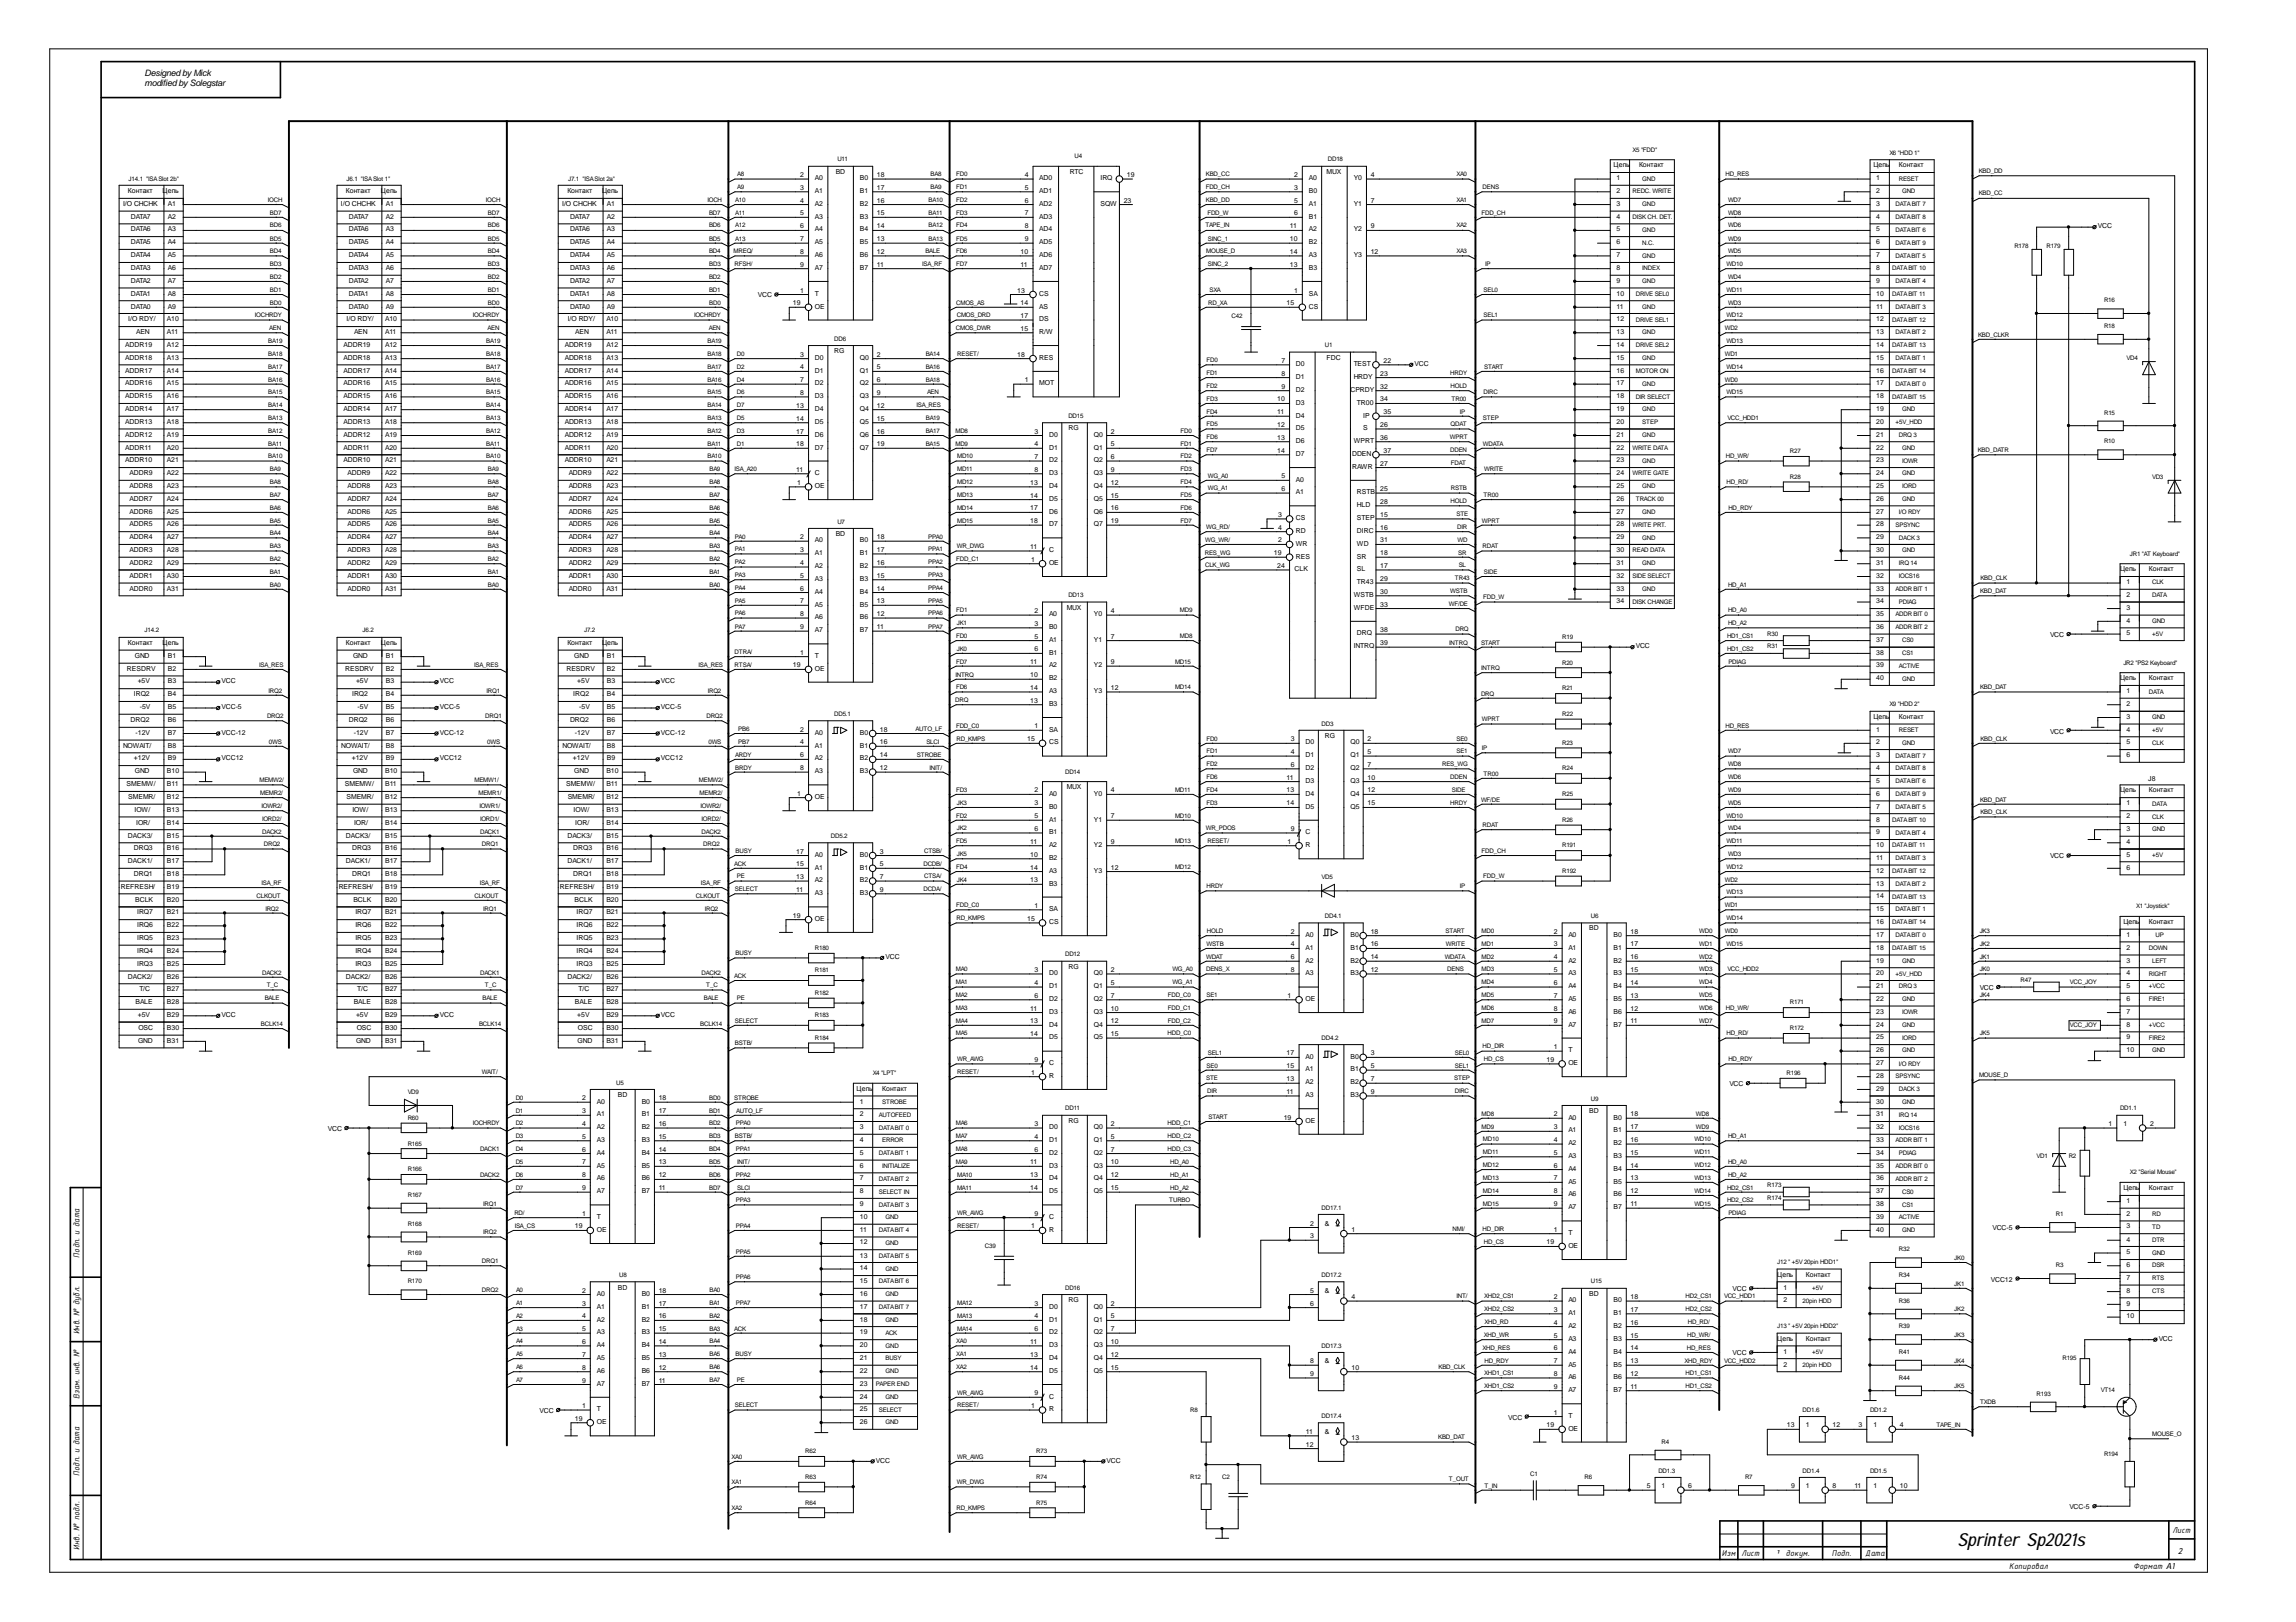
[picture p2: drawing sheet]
<svg xmlns="http://www.w3.org/2000/svg" width="297mm" height="210mm" viewBox="0 0 297 210" stroke-linecap="round" stroke-linejoin="round" font-family="sans-serif">
<defs><g id="words">
<text font-size="2.3" x="253.2" y="200.1">Sprinter Sp2021s</text>
<g font-size="1.1">
<text x="18.7" y="9.9">DesignedbyMick</text>
<text x="18.7" y="11.1">modifiedbySolegstar</text>
<text x="10.3" y="162.7" transform="rotate(-90 10.3 162.7)">Подп. и дата</text>
<text x="10.3" y="172.7" transform="rotate(-90 10.3 172.7)">Инв. № дубл.</text>
<text x="10.3" y="181" transform="rotate(-90 10.3 181)">Взам. инв. №</text>
<text x="10.3" y="191" transform="rotate(-90 10.3 191)">Подп. и дата</text>
<text x="10.3" y="200.5" transform="rotate(-90 10.3 200.5)">Инв. № подл.</text>
<text x="222.8" y="201.4">Изм</text>
<text x="225.3" y="201.4">Лист</text>
<text x="229.7" y="201.4">¹ докум.</text>
<text x="237" y="201.4">Подп.</text>
<text x="241.3" y="201.4">Дата</text>
<text x="259.9" y="203">Копировал</text>
<text x="276" y="203">Формат A1</text>
<text x="281.1" y="198.4">Лист</text>
<text x="281.8" y="201.1">2</text>
</g>
<g font-size=".9">
<text x="103.5" y="22.9">2</text>
<text x="105.4" y="23.3">A0</text>
<text x="108.1" y="22.5">BD</text>
<text x="111.3" y="23.3">B0</text>
<text x="113.5" y="22.9">18</text>
<text x="132.6" y="22.9">4</text>
<text x="134.5" y="23.3">AD0</text>
<text x="138.4" y="22.5">RTC</text>
<text x="142.4" y="23.3">IRQ</text>
<text x="145.8" y="22.9">19</text>
<text x="167.4" y="22.9">2</text>
<text x="169.3" y="23.3">A0</text>
<text x="171.6" y="22.5">MUX</text>
<text x="175.1" y="23.3">Y0</text>
<text x="177.3" y="22.9">4</text>
<text x="208.7" y="21.6">Цепь</text>
<text x="209.1" y="23.3">1</text>
<text x="212" y="21.6">Контакт</text>
<text x="242.4" y="21.6">Цепь</text>
<text x="242.7" y="23.3">1</text>
<text x="245.7" y="21.6">Контакт</text>
<text x="15.9" y="26.6">I/O CHCHK</text>
<text x="16.6" y="25">Контакт</text>
<text x="16.9" y="29.9">DATA6</text>
<text x="16.9" y="28.3">DATA7</text>
<text x="21" y="25">Цепь</text>
<text x="21.7" y="29.9">A3</text>
<text x="21.7" y="26.6">A1</text>
<text x="21.7" y="28.3">A2</text>
<text x="44.1" y="26.6">I/O CHCHK</text>
<text x="44.7" y="25">Контакт</text>
<text x="45.1" y="29.9">DATA6</text>
<text x="45.1" y="28.3">DATA7</text>
<text x="49.3" y="25">Цепь</text>
<text x="49.9" y="29.9">A3</text>
<text x="49.9" y="26.6">A1</text>
<text x="49.9" y="28.3">A2</text>
<text x="72.7" y="26.6">I/O CHCHK</text>
<text x="73.4" y="25">Контакт</text>
<text x="73.7" y="28.3">DATA7</text>
<text x="73.7" y="29.9">DATA6</text>
<text x="77.9" y="25">Цепь</text>
<text x="78.5" y="29.9">A3</text>
<text x="78.5" y="26.6">A1</text>
<text x="78.5" y="28.3">A2</text>
<text x="103.5" y="26.2">4</text>
<text x="103.5" y="29.6">6</text>
<text x="103.5" y="27.9">5</text>
<text x="103.5" y="24.6">3</text>
<text x="105.4" y="28.3">A3</text>
<text x="105.4" y="26.6">A2</text>
<text x="105.4" y="29.9">A4</text>
<text x="105.4" y="25">A1</text>
<text x="111.3" y="28.3">B3</text>
<text x="111.3" y="26.6">B2</text>
<text x="111.3" y="29.9">B4</text>
<text x="111.3" y="25">B1</text>
<text x="113.5" y="26.2">16</text>
<text x="113.5" y="29.6">14</text>
<text x="113.5" y="27.9">15</text>
<text x="113.5" y="24.6">17</text>
<text x="132.6" y="26.2">6</text>
<text x="132.6" y="27.9">7</text>
<text x="132.6" y="29.6">8</text>
<text x="132.6" y="24.6">5</text>
<text x="134.5" y="28.3">AD3</text>
<text x="134.5" y="26.6">AD2</text>
<text x="134.5" y="29.9">AD4</text>
<text x="134.5" y="25">AD1</text>
<text x="142.4" y="26.6">SQW</text>
<text x="145.4" y="26.2">23</text>
<text x="166.9" y="29.6">11</text>
<text x="167.4" y="26.2">5</text>
<text x="167.4" y="24.6">3</text>
<text x="167.4" y="27.9">6</text>
<text x="169.3" y="28.3">B1</text>
<text x="169.3" y="26.6">A1</text>
<text x="169.3" y="29.9">A2</text>
<text x="169.3" y="25">B0</text>
<text x="175.1" y="26.6">Y1</text>
<text x="175.1" y="29.9">Y2</text>
<text x="177.3" y="26.2">7</text>
<text x="177.3" y="29.6">9</text>
<text x="209.1" y="28.3">4</text>
<text x="209.1" y="29.9">5</text>
<text x="209.1" y="26.6">3</text>
<text x="209.1" y="25">2</text>
<text x="242.7" y="28.3">4</text>
<text x="242.7" y="29.9">5</text>
<text x="242.7" y="26.6">3</text>
<text x="242.7" y="25">2</text>
<text x="271.4" y="29.6">VCC</text>
<text x="16.9" y="34.9">DATA3</text>
<text x="16.9" y="31.6">DATA5</text>
<text x="16.9" y="33.3">DATA4</text>
<text x="21.7" y="34.9">A6</text>
<text x="21.7" y="31.6">A4</text>
<text x="21.7" y="33.3">A5</text>
<text x="45.1" y="34.9">DATA3</text>
<text x="45.1" y="31.6">DATA5</text>
<text x="45.1" y="33.3">DATA4</text>
<text x="49.9" y="34.9">A6</text>
<text x="49.9" y="31.6">A4</text>
<text x="49.9" y="33.3">A5</text>
<text x="73.7" y="33.3">DATA4</text>
<text x="73.7" y="34.9">DATA3</text>
<text x="73.7" y="31.6">DATA5</text>
<text x="78.5" y="34.9">A6</text>
<text x="78.5" y="31.6">A4</text>
<text x="78.5" y="33.3">A5</text>
<text x="103.5" y="31.2">7</text>
<text x="103.5" y="32.9">8</text>
<text x="103.5" y="34.5">9</text>
<text x="105.4" y="31.6">A5</text>
<text x="105.4" y="33.3">A6</text>
<text x="105.4" y="34.9">A7</text>
<text x="111.3" y="31.6">B5</text>
<text x="111.3" y="33.3">B6</text>
<text x="111.3" y="34.9">B7</text>
<text x="113.5" y="31.2">13</text>
<text x="113.5" y="32.9">12</text>
<text x="113.5" y="34.5">11</text>
<text x="132" y="32.9">10</text>
<text x="132" y="34.5">11</text>
<text x="132.6" y="31.2">9</text>
<text x="134.5" y="31.6">AD5</text>
<text x="134.5" y="34.9">AD7</text>
<text x="134.5" y="33.3">AD6</text>
<text x="166.9" y="31.2">10</text>
<text x="166.9" y="32.9">14</text>
<text x="166.9" y="34.5">13</text>
<text x="169.3" y="31.6">B2</text>
<text x="169.3" y="33.3">A3</text>
<text x="169.3" y="34.9">B3</text>
<text x="175.1" y="33.3">Y3</text>
<text x="177.3" y="32.9">12</text>
<text x="209.1" y="33.3">7</text>
<text x="209.1" y="34.9">8</text>
<text x="209.1" y="31.6">6</text>
<text x="242.7" y="33.3">7</text>
<text x="242.7" y="34.9">8</text>
<text x="242.7" y="31.6">6</text>
<text x="16.6" y="41.6">I/O RDY/</text>
<text x="16.9" y="39.9">DATA0</text>
<text x="16.9" y="36.6">DATA2</text>
<text x="16.9" y="38.2">DATA1</text>
<text x="21.6" y="41.6">A10</text>
<text x="21.7" y="39.9">A9</text>
<text x="21.7" y="36.6">A7</text>
<text x="21.7" y="38.2">A8</text>
<text x="44.8" y="41.6">I/O RDY/</text>
<text x="45.1" y="39.9">DATA0</text>
<text x="45.1" y="36.6">DATA2</text>
<text x="45.1" y="38.2">DATA1</text>
<text x="49.8" y="41.6">A10</text>
<text x="49.9" y="39.9">A9</text>
<text x="49.9" y="36.6">A7</text>
<text x="49.9" y="38.2">A8</text>
<text x="73.4" y="41.6">I/O RDY/</text>
<text x="73.7" y="38.2">DATA1</text>
<text x="73.7" y="39.9">DATA0</text>
<text x="73.7" y="36.6">DATA2</text>
<text x="78.4" y="41.6">A10</text>
<text x="78.5" y="39.9">A9</text>
<text x="78.5" y="36.6">A7</text>
<text x="78.5" y="38.2">A8</text>
<text x="98" y="38.5">VCC</text>
<text x="102.6" y="39.5">19</text>
<text x="103.5" y="37.9">1</text>
<text x="105.4" y="39.9">OE</text>
<text x="105.4" y="38.2">T</text>
<text x="131.6" y="37.9">13</text>
<text x="132" y="41.2">17</text>
<text x="132" y="39.5">14</text>
<text x="134.5" y="41.6">DS</text>
<text x="134.5" y="38.2">CS</text>
<text x="134.5" y="39.9">AS</text>
<text x="166.5" y="39.5">15</text>
<text x="167.4" y="37.9">1</text>
<text x="169.3" y="39.9">CS</text>
<text x="169.3" y="38.2">SA</text>
<text x="209.1" y="36.6">9</text>
<text x="209.1" y="38.2">10</text>
<text x="209.1" y="39.9">11</text>
<text x="209.1" y="41.6">12</text>
<text x="242.7" y="36.6">9</text>
<text x="242.7" y="38.2">10</text>
<text x="242.7" y="39.9">11</text>
<text x="242.7" y="41.6">12</text>
<text x="16.2" y="44.9">ADDR19</text>
<text x="16.2" y="46.5">ADDR18</text>
<text x="17.6" y="43.2">AEN</text>
<text x="21.6" y="44.9">A12</text>
<text x="21.6" y="43.2">A11</text>
<text x="21.6" y="46.5">A13</text>
<text x="44.4" y="44.9">ADDR19</text>
<text x="44.4" y="46.5">ADDR18</text>
<text x="45.8" y="43.2">AEN</text>
<text x="49.8" y="44.9">A12</text>
<text x="49.8" y="43.2">A11</text>
<text x="49.8" y="46.5">A13</text>
<text x="73.1" y="46.5">ADDR18</text>
<text x="73.1" y="44.9">ADDR19</text>
<text x="74.4" y="43.2">AEN</text>
<text x="78.4" y="44.9">A12</text>
<text x="78.4" y="43.2">A11</text>
<text x="78.4" y="46.5">A13</text>
<text x="103.5" y="46.2">3</text>
<text x="103.5" y="47.8">4</text>
<text x="105.4" y="46.5">D0</text>
<text x="107.9" y="45.7">RG</text>
<text x="111.3" y="46.5">Q0</text>
<text x="113.5" y="46.2">2</text>
<text x="113.5" y="47.8">5</text>
<text x="131.6" y="46.2">18</text>
<text x="132" y="42.8">15</text>
<text x="134.5" y="46.5">RES</text>
<text x="134.5" y="43.2">R/W</text>
<text x="165.8" y="47">7</text>
<text x="167.6" y="47.4">D0</text>
<text x="171.6" y="46.5">FDC</text>
<text x="175.1" y="47.4">TEST</text>
<text x="179" y="47">22</text>
<text x="183" y="47.4">VCC</text>
<text x="209.1" y="46.5">15</text>
<text x="209.1" y="43.2">13</text>
<text x="209.1" y="44.9">14</text>
<text x="242.7" y="46.5">15</text>
<text x="242.7" y="43.2">13</text>
<text x="242.7" y="44.9">14</text>
<text x="16.2" y="51.5">ADDR15</text>
<text x="16.2" y="53.2">ADDR14</text>
<text x="16.2" y="49.9">ADDR16</text>
<text x="16.2" y="48.2">ADDR17</text>
<text x="21.6" y="49.9">A15</text>
<text x="21.6" y="53.2">A17</text>
<text x="21.6" y="51.5">A16</text>
<text x="21.6" y="48.2">A14</text>
<text x="44.4" y="49.9">ADDR16</text>
<text x="44.4" y="51.5">ADDR15</text>
<text x="44.4" y="53.2">ADDR14</text>
<text x="44.4" y="48.2">ADDR17</text>
<text x="49.8" y="49.9">A15</text>
<text x="49.8" y="53.2">A17</text>
<text x="49.8" y="51.5">A16</text>
<text x="49.8" y="48.2">A14</text>
<text x="73.1" y="51.5">ADDR15</text>
<text x="73.1" y="53.2">ADDR14</text>
<text x="73.1" y="48.2">ADDR17</text>
<text x="73.1" y="49.9">ADDR16</text>
<text x="78.4" y="49.9">A15</text>
<text x="78.4" y="53.2">A17</text>
<text x="78.4" y="51.5">A16</text>
<text x="78.4" y="48.2">A14</text>
<text x="103" y="52.8">13</text>
<text x="103.5" y="49.5">7</text>
<text x="103.5" y="51.1">8</text>
<text x="105.4" y="51.5">D3</text>
<text x="105.4" y="49.9">D2</text>
<text x="105.4" y="53.2">D4</text>
<text x="105.4" y="48.2">D1</text>
<text x="111.3" y="51.5">Q3</text>
<text x="111.3" y="49.9">Q2</text>
<text x="111.3" y="53.2">Q4</text>
<text x="111.3" y="48.2">Q1</text>
<text x="113.5" y="49.5">6</text>
<text x="113.5" y="52.8">12</text>
<text x="113.5" y="51.1">9</text>
<text x="132.6" y="49.5">1</text>
<text x="134.5" y="49.9">MOT</text>
<text x="165.2" y="52">10</text>
<text x="165.2" y="53.6">11</text>
<text x="165.8" y="50.3">9</text>
<text x="165.8" y="48.6">8</text>
<text x="167.6" y="52.4">D3</text>
<text x="167.6" y="50.7">D2</text>
<text x="167.6" y="49">D1</text>
<text x="174.7" y="50.7">CPRDY</text>
<text x="175.1" y="49">HRDY</text>
<text x="175.6" y="52.4">TR00</text>
<text x="178.6" y="50.3">32</text>
<text x="178.6" y="52">34</text>
<text x="178.6" y="48.6">23</text>
<text x="179" y="53.6">35</text>
<text x="209.1" y="53.2">19</text>
<text x="209.1" y="51.5">18</text>
<text x="209.1" y="48.2">16</text>
<text x="209.1" y="49.9">17</text>
<text x="242.7" y="53.2">19</text>
<text x="242.7" y="51.5">18</text>
<text x="242.7" y="48.2">16</text>
<text x="242.7" y="49.9">17</text>
<text x="16.2" y="56.5">ADDR12</text>
<text x="16.2" y="58.2">ADDR11</text>
<text x="16.2" y="59.8">ADDR10</text>
<text x="16.2" y="54.8">ADDR13</text>
<text x="21.6" y="59.8">A21</text>
<text x="21.6" y="54.8">A18</text>
<text x="21.6" y="58.2">A20</text>
<text x="21.6" y="56.5">A19</text>
<text x="44.4" y="59.8">ADDR10</text>
<text x="44.4" y="54.8">ADDR13</text>
<text x="44.4" y="56.5">ADDR12</text>
<text x="44.4" y="58.2">ADDR11</text>
<text x="49.8" y="59.8">A21</text>
<text x="49.8" y="54.8">A18</text>
<text x="49.8" y="58.2">A20</text>
<text x="49.8" y="56.5">A19</text>
<text x="73.1" y="56.5">ADDR12</text>
<text x="73.1" y="58.2">ADDR11</text>
<text x="73.1" y="59.8">ADDR10</text>
<text x="73.1" y="54.8">ADDR13</text>
<text x="78.4" y="59.8">A21</text>
<text x="78.4" y="54.8">A18</text>
<text x="78.4" y="58.2">A20</text>
<text x="78.4" y="56.5">A19</text>
<text x="103" y="54.5">14</text>
<text x="103" y="56.1">17</text>
<text x="103" y="57.8">18</text>
<text x="105.4" y="54.8">D5</text>
<text x="105.4" y="56.5">D6</text>
<text x="105.4" y="58.2">D7</text>
<text x="111.3" y="54.8">Q5</text>
<text x="111.3" y="56.5">Q6</text>
<text x="111.3" y="58.2">Q7</text>
<text x="113.5" y="54.5">15</text>
<text x="113.5" y="56.1">16</text>
<text x="113.5" y="57.8">19</text>
<text x="133.8" y="59.4">7</text>
<text x="133.8" y="56.1">3</text>
<text x="133.8" y="57.8">4</text>
<text x="135.7" y="59.8">D2</text>
<text x="135.7" y="56.5">D0</text>
<text x="135.7" y="58.2">D1</text>
<text x="138.2" y="55.7">RG</text>
<text x="141.5" y="59.8">Q2</text>
<text x="141.5" y="56.5">Q0</text>
<text x="141.5" y="58.2">Q1</text>
<text x="143.7" y="59.4">6</text>
<text x="143.7" y="56.1">2</text>
<text x="143.7" y="57.8">5</text>
<text x="165.2" y="55.3">12</text>
<text x="165.2" y="56.9">13</text>
<text x="165.2" y="58.6">14</text>
<text x="167.6" y="55.7">D5</text>
<text x="167.6" y="57.3">D6</text>
<text x="167.6" y="59">D7</text>
<text x="167.6" y="54">D4</text>
<text x="174.9" y="59">DDEN</text>
<text x="175.1" y="57.3">WPRT</text>
<text x="176.4" y="55.7">S</text>
<text x="176.4" y="54">IP</text>
<text x="178.6" y="55.3">26</text>
<text x="178.6" y="56.9">36</text>
<text x="179" y="58.6">37</text>
<text x="209.1" y="58.2">22</text>
<text x="209.1" y="56.5">21</text>
<text x="209.1" y="59.8">23</text>
<text x="209.1" y="54.8">20</text>
<text x="242.7" y="58.2">22</text>
<text x="242.7" y="56.5">21</text>
<text x="242.7" y="59.8">23</text>
<text x="242.7" y="54.8">20</text>
<text x="16.8" y="61.5">ADDR9</text>
<text x="16.8" y="63.1">ADDR8</text>
<text x="16.8" y="64.8">ADDR7</text>
<text x="21.6" y="64.8">A24</text>
<text x="21.6" y="63.1">A23</text>
<text x="21.6" y="61.5">A22</text>
<text x="45" y="64.8">ADDR7</text>
<text x="45" y="61.5">ADDR9</text>
<text x="45" y="63.1">ADDR8</text>
<text x="49.8" y="64.8">A24</text>
<text x="49.8" y="63.1">A23</text>
<text x="49.8" y="61.5">A22</text>
<text x="73.6" y="61.5">ADDR9</text>
<text x="73.6" y="63.1">ADDR8</text>
<text x="73.6" y="64.8">ADDR7</text>
<text x="78.4" y="64.8">A24</text>
<text x="78.4" y="63.1">A23</text>
<text x="78.4" y="61.5">A22</text>
<text x="103" y="61.1">11</text>
<text x="103.1" y="62.8">1</text>
<text x="105.4" y="63.1">OE</text>
<text x="105.4" y="61.5">C</text>
<text x="133.3" y="64.4">14</text>
<text x="133.3" y="62.8">13</text>
<text x="133.8" y="61.1">8</text>
<text x="135.7" y="64.8">D5</text>
<text x="135.7" y="61.5">D3</text>
<text x="135.7" y="63.1">D4</text>
<text x="141.5" y="64.8">Q5</text>
<text x="141.5" y="61.5">Q3</text>
<text x="141.5" y="63.1">Q4</text>
<text x="143.7" y="64.4">15</text>
<text x="143.7" y="62.8">12</text>
<text x="143.7" y="61.1">9</text>
<text x="165.8" y="63.6">6</text>
<text x="165.8" y="61.9">5</text>
<text x="167.6" y="62.3">A0</text>
<text x="167.6" y="64">A1</text>
<text x="174.9" y="60.7">RAWR</text>
<text x="175.6" y="65.6">HLD</text>
<text x="175.6" y="64">RSTB</text>
<text x="178.6" y="65.2">28</text>
<text x="178.6" y="63.6">25</text>
<text x="178.6" y="60.3">27</text>
<text x="209.1" y="63.1">25</text>
<text x="209.1" y="61.5">24</text>
<text x="209.1" y="64.8">26</text>
<text x="242.7" y="63.1">25</text>
<text x="242.7" y="61.5">24</text>
<text x="242.7" y="64.8">26</text>
<text x="16.8" y="71.4">ADDR3</text>
<text x="16.8" y="66.5">ADDR6</text>
<text x="16.8" y="69.8">ADDR4</text>
<text x="16.8" y="68.1">ADDR5</text>
<text x="21.6" y="69.8">A27</text>
<text x="21.6" y="68.1">A26</text>
<text x="21.6" y="71.4">A28</text>
<text x="21.6" y="66.5">A25</text>
<text x="45" y="69.8">ADDR4</text>
<text x="45" y="68.1">ADDR5</text>
<text x="45" y="71.4">ADDR3</text>
<text x="45" y="66.5">ADDR6</text>
<text x="49.8" y="69.8">A27</text>
<text x="49.8" y="68.1">A26</text>
<text x="49.8" y="71.4">A28</text>
<text x="49.8" y="66.5">A25</text>
<text x="73.6" y="71.4">ADDR3</text>
<text x="73.6" y="66.5">ADDR6</text>
<text x="73.6" y="69.8">ADDR4</text>
<text x="73.6" y="68.1">ADDR5</text>
<text x="78.4" y="69.8">A27</text>
<text x="78.4" y="68.1">A26</text>
<text x="78.4" y="71.4">A28</text>
<text x="78.4" y="66.5">A25</text>
<text x="103.5" y="69.8">2</text>
<text x="103.5" y="71.4">3</text>
<text x="105.4" y="70.2">A0</text>
<text x="105.4" y="71.9">A1</text>
<text x="108.1" y="69.4">BD</text>
<text x="111.3" y="70.2">B0</text>
<text x="111.3" y="71.9">B1</text>
<text x="113.5" y="69.8">18</text>
<text x="113.5" y="71.4">17</text>
<text x="133.3" y="71">11</text>
<text x="133.3" y="66.1">17</text>
<text x="133.3" y="67.7">18</text>
<text x="135.7" y="71.4">C</text>
<text x="135.7" y="66.5">D6</text>
<text x="135.7" y="68.1">D7</text>
<text x="141.5" y="66.5">Q6</text>
<text x="141.5" y="68.1">Q7</text>
<text x="143.7" y="66.1">16</text>
<text x="143.7" y="67.7">19</text>
<text x="164.8" y="71.9">19</text>
<text x="165.4" y="70.2">2</text>
<text x="165.4" y="68.6">4</text>
<text x="165.4" y="66.9">3</text>
<text x="167.6" y="70.6">WR</text>
<text x="167.6" y="67.3">CS</text>
<text x="167.6" y="69">RD</text>
<text x="175.6" y="70.6">WD</text>
<text x="175.6" y="67.3">STEP</text>
<text x="175.6" y="69">DIRC</text>
<text x="178.6" y="70.2">31</text>
<text x="178.6" y="68.6">16</text>
<text x="178.6" y="71.9">18</text>
<text x="178.6" y="66.9">15</text>
<text x="209.1" y="71.4">30</text>
<text x="209.1" y="68.1">28</text>
<text x="209.1" y="66.5">27</text>
<text x="209.1" y="69.8">29</text>
<text x="242.7" y="71.4">30</text>
<text x="242.7" y="68.1">28</text>
<text x="242.7" y="66.5">27</text>
<text x="242.7" y="69.8">29</text>
<text x="16.8" y="76.4">ADDR0</text>
<text x="16.8" y="74.8">ADDR1</text>
<text x="16.8" y="73.1">ADDR2</text>
<text x="21.6" y="74.8">A30</text>
<text x="21.6" y="73.1">A29</text>
<text x="21.6" y="76.4">A31</text>
<text x="45" y="74.8">ADDR1</text>
<text x="45" y="73.1">ADDR2</text>
<text x="45" y="76.4">ADDR0</text>
<text x="49.8" y="74.8">A30</text>
<text x="49.8" y="73.1">A29</text>
<text x="49.8" y="76.4">A31</text>
<text x="73.6" y="76.4">ADDR0</text>
<text x="73.6" y="74.8">ADDR1</text>
<text x="73.6" y="73.1">ADDR2</text>
<text x="78.4" y="74.8">A30</text>
<text x="78.4" y="73.1">A29</text>
<text x="78.4" y="76.4">A31</text>
<text x="103.5" y="73.1">4</text>
<text x="103.5" y="76.4">6</text>
<text x="103.5" y="74.8">5</text>
<text x="105.4" y="75.2">A3</text>
<text x="105.4" y="73.5">A2</text>
<text x="105.4" y="76.8">A4</text>
<text x="111.3" y="75.2">B3</text>
<text x="111.3" y="73.5">B2</text>
<text x="111.3" y="76.8">B4</text>
<text x="113.5" y="73.1">16</text>
<text x="113.5" y="76.4">14</text>
<text x="113.5" y="74.8">15</text>
<text x="133.4" y="72.7">1</text>
<text x="135.7" y="73.1">OE</text>
<text x="165.2" y="73.5">24</text>
<text x="167.5" y="73.9">CLK</text>
<text x="167.6" y="72.3">RES</text>
<text x="175.1" y="77.3">WSTB</text>
<text x="175.6" y="72.3">SR</text>
<text x="175.6" y="73.9">SL</text>
<text x="175.6" y="75.6">TR43</text>
<text x="178.6" y="75.2">29</text>
<text x="178.6" y="73.5">17</text>
<text x="178.6" y="76.8">30</text>
<text x="209.1" y="76.4">33</text>
<text x="209.1" y="74.8">32</text>
<text x="209.1" y="73.1">31</text>
<text x="242.7" y="76.4">33</text>
<text x="242.7" y="74.8">32</text>
<text x="242.7" y="73.1">31</text>
<text x="274.3" y="73.9">Цепь</text>
<text x="275.1" y="75.6">1</text>
<text x="275.1" y="77.3">2</text>
<text x="278" y="73.9">Контакт</text>
<text x="16.6" y="83.5">Контакт</text>
<text x="21" y="83.5">Цепь</text>
<text x="44.7" y="83.5">Контакт</text>
<text x="49.3" y="83.5">Цепь</text>
<text x="73.4" y="83.5">Контакт</text>
<text x="77.9" y="83.5">Цепь</text>
<text x="103.5" y="78.1">7</text>
<text x="103.5" y="79.7">8</text>
<text x="103.5" y="81.4">9</text>
<text x="105.4" y="78.5">A5</text>
<text x="105.4" y="80.2">A6</text>
<text x="105.4" y="81.8">A7</text>
<text x="111.3" y="78.5">B5</text>
<text x="111.3" y="80.2">B6</text>
<text x="111.3" y="81.8">B7</text>
<text x="113.5" y="78.1">13</text>
<text x="113.5" y="79.7">12</text>
<text x="113.5" y="81.4">11</text>
<text x="133.8" y="82.6">5</text>
<text x="133.8" y="79.3">2</text>
<text x="133.8" y="81">3</text>
<text x="135.7" y="83.1">A1</text>
<text x="135.7" y="79.7">A0</text>
<text x="135.7" y="81.4">B0</text>
<text x="138" y="78.9">MUX</text>
<text x="141.5" y="83.1">Y1</text>
<text x="141.5" y="79.7">Y0</text>
<text x="143.7" y="82.6">7</text>
<text x="143.7" y="79.3">4</text>
<text x="175.1" y="83.9">INTRQ</text>
<text x="175.1" y="78.9">WFDE</text>
<text x="175.6" y="82.2">DRQ</text>
<text x="178.6" y="83.5">39</text>
<text x="178.6" y="78.5">33</text>
<text x="178.6" y="81.8">38</text>
<text x="209.1" y="78.1">34</text>
<text x="211.6" y="83.9">VCC</text>
<text x="242.7" y="81.4">36</text>
<text x="242.7" y="83.1">37</text>
<text x="242.7" y="78.1">34</text>
<text x="242.7" y="79.7">35</text>
<text x="265.2" y="82.5">VCC</text>
<text x="275.1" y="80.6">4</text>
<text x="275.1" y="78.9">3</text>
<text x="275.1" y="82.2">5</text>
<text x="16.4" y="86.8">RESDRV</text>
<text x="17.4" y="85.1">GND</text>
<text x="17.8" y="88.4">+5V</text>
<text x="21.7" y="86.8">B2</text>
<text x="21.7" y="85.1">B1</text>
<text x="21.7" y="88.4">B3</text>
<text x="28.7" y="88.4">VCC</text>
<text x="44.7" y="86.8">RESDRV</text>
<text x="45.7" y="85.1">GND</text>
<text x="46.1" y="88.4">+5V</text>
<text x="49.9" y="86.8">B2</text>
<text x="49.9" y="85.1">B1</text>
<text x="49.9" y="88.4">B3</text>
<text x="56.9" y="88.4">VCC</text>
<text x="73.3" y="86.8">RESDRV</text>
<text x="74.3" y="85.1">GND</text>
<text x="74.7" y="88.4">+5V</text>
<text x="78.5" y="86.8">B2</text>
<text x="78.5" y="85.1">B1</text>
<text x="78.5" y="88.4">B3</text>
<text x="85.5" y="88.4">VCC</text>
<text x="102.6" y="86.4">19</text>
<text x="103.5" y="84.7">1</text>
<text x="105.4" y="86.8">OE</text>
<text x="105.4" y="85.1">T</text>
<text x="133.3" y="87.6">10</text>
<text x="133.3" y="86">11</text>
<text x="133.3" y="89.3">14</text>
<text x="133.8" y="84.3">6</text>
<text x="135.7" y="88">B2</text>
<text x="135.7" y="84.7">B1</text>
<text x="135.7" y="86.4">A2</text>
<text x="135.7" y="89.7">A3</text>
<text x="141.5" y="86.4">Y2</text>
<text x="141.5" y="89.7">Y3</text>
<text x="143.7" y="86">9</text>
<text x="143.7" y="89.3">12</text>
<text x="242.7" y="86.4">39</text>
<text x="242.7" y="88">40</text>
<text x="242.7" y="84.7">38</text>
<text x="274.3" y="88">Цепь</text>
<text x="275.1" y="89.7">1</text>
<text x="278" y="88">Контакт</text>
<text x="16.9" y="93.4">DRQ2</text>
<text x="17.3" y="90.1">IRQ2</text>
<text x="17.5" y="95.1">-12V</text>
<text x="18.1" y="91.8">-5V</text>
<text x="21.7" y="95.1">B7</text>
<text x="21.7" y="91.8">B5</text>
<text x="21.7" y="90.1">B4</text>
<text x="21.7" y="93.4">B6</text>
<text x="28.7" y="91.8">VCC-5</text>
<text x="28.7" y="95.1">VCC-12</text>
<text x="45.1" y="93.4">DRQ2</text>
<text x="45.6" y="90.1">IRQ2</text>
<text x="45.8" y="95.1">-12V</text>
<text x="46.3" y="91.8">-5V</text>
<text x="49.9" y="95.1">B7</text>
<text x="49.9" y="91.8">B5</text>
<text x="49.9" y="90.1">B4</text>
<text x="49.9" y="93.4">B6</text>
<text x="56.9" y="91.8">VCC-5</text>
<text x="56.9" y="95.1">VCC-12</text>
<text x="73.7" y="93.4">DRQ2</text>
<text x="74.2" y="90.1">IRQ2</text>
<text x="74.4" y="95.1">-12V</text>
<text x="74.9" y="91.8">-5V</text>
<text x="78.5" y="95.1">B7</text>
<text x="78.5" y="91.8">B5</text>
<text x="78.5" y="90.1">B4</text>
<text x="78.5" y="93.4">B6</text>
<text x="85.5" y="91.8">VCC-5</text>
<text x="85.5" y="95.1">VCC-12</text>
<text x="103.5" y="94.7">2</text>
<text x="105.4" y="95.1">A0</text>
<text x="111.3" y="95.1">B0</text>
<text x="113.8" y="94.7">18</text>
<text x="132.9" y="95.9">15</text>
<text x="133.3" y="90.9">13</text>
<text x="133.8" y="94.2">1</text>
<text x="135.7" y="91.4">B3</text>
<text x="135.7" y="94.7">SA</text>
<text x="167" y="95.9">3</text>
<text x="171.4" y="95.5">RG</text>
<text x="176.9" y="95.9">2</text>
<text x="242.4" y="93">Цепь</text>
<text x="242.7" y="94.7">1</text>
<text x="245.7" y="93">Контакт</text>
<text x="265.2" y="94.9">VCC</text>
<text x="275.1" y="94.7">4</text>
<text x="275.1" y="91.4">2</text>
<text x="275.1" y="93">3</text>
<text x="15.9" y="96.7">NOWAIT/</text>
<text x="16.4" y="101.7">SMEMW/</text>
<text x="17.3" y="98.4">+12V</text>
<text x="17.4" y="100.1">GND</text>
<text x="21.6" y="100.1">B10</text>
<text x="21.6" y="101.7">B11</text>
<text x="21.7" y="96.7">B8</text>
<text x="21.7" y="98.4">B9</text>
<text x="28.7" y="98.4">VCC12</text>
<text x="44.2" y="96.7">NOWAIT/</text>
<text x="44.6" y="101.7">SMEMW/</text>
<text x="45.5" y="98.4">+12V</text>
<text x="45.7" y="100.1">GND</text>
<text x="49.8" y="100.1">B10</text>
<text x="49.8" y="101.7">B11</text>
<text x="49.9" y="96.7">B8</text>
<text x="49.9" y="98.4">B9</text>
<text x="56.9" y="98.4">VCC12</text>
<text x="72.8" y="96.7">NOWAIT/</text>
<text x="73.2" y="101.7">SMEMW/</text>
<text x="74.1" y="98.4">+12V</text>
<text x="74.3" y="100.1">GND</text>
<text x="78.4" y="100.1">B10</text>
<text x="78.4" y="101.7">B11</text>
<text x="78.5" y="96.7">B8</text>
<text x="78.5" y="98.4">B9</text>
<text x="85.5" y="98.4">VCC12</text>
<text x="103.5" y="96.3">4</text>
<text x="103.5" y="98">6</text>
<text x="103.5" y="99.7">8</text>
<text x="105.4" y="98.4">A2</text>
<text x="105.4" y="96.7">A1</text>
<text x="105.4" y="100.1">A3</text>
<text x="111.3" y="98.4">B2</text>
<text x="111.3" y="96.7">B1</text>
<text x="111.3" y="100.1">B3</text>
<text x="113.8" y="96.3">16</text>
<text x="113.8" y="98">14</text>
<text x="113.8" y="99.7">12</text>
<text x="135.7" y="96.3">CS</text>
<text x="166.5" y="100.9">11</text>
<text x="167" y="97.6">4</text>
<text x="167" y="99.2">6</text>
<text x="168.9" y="99.7">D2</text>
<text x="168.9" y="98">D1</text>
<text x="168.9" y="101.3">D3</text>
<text x="168.9" y="96.3">D0</text>
<text x="174.7" y="99.7">Q2</text>
<text x="174.7" y="98">Q1</text>
<text x="174.7" y="101.3">Q3</text>
<text x="174.7" y="96.3">Q0</text>
<text x="176.9" y="97.6">5</text>
<text x="176.9" y="100.9">10</text>
<text x="176.9" y="99.2">7</text>
<text x="242.7" y="99.7">4</text>
<text x="242.7" y="101.3">5</text>
<text x="242.7" y="98">3</text>
<text x="242.7" y="96.3">2</text>
<text x="275.1" y="98">6</text>
<text x="275.1" y="96.3">5</text>
<text x="277.9" y="101">J8</text>
<text x="16.6" y="103.4">SMEMR/</text>
<text x="17.4" y="105">IOW/</text>
<text x="17.6" y="106.7">IOR/</text>
<text x="21.6" y="105">B13</text>
<text x="21.6" y="106.7">B14</text>
<text x="21.6" y="103.4">B12</text>
<text x="44.8" y="103.4">SMEMR/</text>
<text x="45.6" y="105">IOW/</text>
<text x="45.8" y="106.7">IOR/</text>
<text x="49.8" y="105">B13</text>
<text x="49.8" y="106.7">B14</text>
<text x="49.8" y="103.4">B12</text>
<text x="73.4" y="103.4">SMEMR/</text>
<text x="74.2" y="105">IOW/</text>
<text x="74.4" y="106.7">IOR/</text>
<text x="78.4" y="105">B13</text>
<text x="78.4" y="106.7">B14</text>
<text x="78.4" y="103.4">B12</text>
<text x="103.1" y="103">1</text>
<text x="105.4" y="103.4">OE</text>
<text x="133.8" y="105.9">5</text>
<text x="133.8" y="102.5">2</text>
<text x="133.8" y="104.2">3</text>
<text x="133.8" y="107.5">6</text>
<text x="135.7" y="108">B1</text>
<text x="135.7" y="106.3">A1</text>
<text x="135.7" y="103">A0</text>
<text x="135.7" y="104.7">B0</text>
<text x="138" y="102.2">MUX</text>
<text x="141.5" y="106.3">Y1</text>
<text x="141.5" y="103">Y0</text>
<text x="143.7" y="105.9">7</text>
<text x="143.7" y="102.5">4</text>
<text x="166.5" y="102.5">13</text>
<text x="166.5" y="104.2">14</text>
<text x="167" y="107.5">9</text>
<text x="168.9" y="108">C</text>
<text x="168.9" y="103">D4</text>
<text x="168.9" y="104.7">D5</text>
<text x="174.7" y="103">Q4</text>
<text x="174.7" y="104.7">Q5</text>
<text x="176.9" y="102.5">12</text>
<text x="176.9" y="104.2">15</text>
<text x="242.7" y="104.7">7</text>
<text x="242.7" y="106.3">8</text>
<text x="242.7" y="108">9</text>
<text x="242.7" y="103">6</text>
<text x="274.3" y="102.5">Цепь</text>
<text x="275.1" y="107.5">3</text>
<text x="275.1" y="105.9">2</text>
<text x="275.1" y="104.2">1</text>
<text x="278" y="102.5">Контакт</text>
<text x="16.6" y="108.4">DACK3/</text>
<text x="16.6" y="111.7">DACK1/</text>
<text x="17.3" y="110">DRQ3</text>
<text x="17.3" y="113.3">DRQ1</text>
<text x="21.6" y="110">B16</text>
<text x="21.6" y="113.3">B18</text>
<text x="21.6" y="111.7">B17</text>
<text x="21.6" y="108.4">B15</text>
<text x="44.7" y="108.4">DACK3/</text>
<text x="44.7" y="111.7">DACK1/</text>
<text x="45.6" y="110">DRQ3</text>
<text x="45.6" y="113.3">DRQ1</text>
<text x="49.8" y="110">B16</text>
<text x="49.8" y="113.3">B18</text>
<text x="49.8" y="111.7">B17</text>
<text x="49.8" y="108.4">B15</text>
<text x="73.4" y="108.4">DACK3/</text>
<text x="73.4" y="111.7">DACK1/</text>
<text x="74.2" y="110">DRQ3</text>
<text x="74.2" y="113.3">DRQ1</text>
<text x="78.4" y="110">B16</text>
<text x="78.4" y="113.3">B18</text>
<text x="78.4" y="111.7">B17</text>
<text x="78.4" y="108.4">B15</text>
<text x="103" y="112.1">15</text>
<text x="103" y="113.8">13</text>
<text x="103" y="110.5">17</text>
<text x="105.4" y="112.5">A1</text>
<text x="105.4" y="110.9">A0</text>
<text x="111.3" y="112.5">B1</text>
<text x="111.3" y="110.9">B0</text>
<text x="113.8" y="112.1">5</text>
<text x="113.8" y="113.8">7</text>
<text x="113.8" y="110.5">3</text>
<text x="133.3" y="110.9">10</text>
<text x="133.3" y="109.2">11</text>
<text x="133.3" y="112.5">14</text>
<text x="135.7" y="111.3">B2</text>
<text x="135.7" y="109.6">A2</text>
<text x="135.7" y="113">A3</text>
<text x="141.5" y="109.6">Y2</text>
<text x="141.5" y="113">Y3</text>
<text x="143.7" y="109.2">9</text>
<text x="143.7" y="112.5">12</text>
<text x="166.6" y="109.2">1</text>
<text x="168.9" y="109.6">R</text>
<text x="242.7" y="109.6">10</text>
<text x="242.7" y="111.3">11</text>
<text x="242.7" y="113">12</text>
<text x="265.2" y="111.1">VCC</text>
<text x="275.1" y="112.5">6</text>
<text x="275.1" y="110.9">5</text>
<text x="275.1" y="109.2">4</text>
<text x="15.6" y="115">REFRESH/</text>
<text x="17.5" y="116.7">BCLK</text>
<text x="17.7" y="120">IRQ6</text>
<text x="17.7" y="118.3">IRQ7</text>
<text x="21.6" y="120">B22</text>
<text x="21.6" y="115">B19</text>
<text x="21.6" y="118.3">B21</text>
<text x="21.6" y="116.7">B20</text>
<text x="43.8" y="115">REFRESH/</text>
<text x="45.7" y="116.7">BCLK</text>
<text x="46" y="118.3">IRQ7</text>
<text x="46" y="120">IRQ6</text>
<text x="49.8" y="120">B22</text>
<text x="49.8" y="115">B19</text>
<text x="49.8" y="118.3">B21</text>
<text x="49.8" y="116.7">B20</text>
<text x="72.4" y="115">REFRESH/</text>
<text x="74.3" y="116.7">BCLK</text>
<text x="74.6" y="118.3">IRQ7</text>
<text x="74.6" y="120">IRQ6</text>
<text x="78.4" y="120">B22</text>
<text x="78.4" y="115">B19</text>
<text x="78.4" y="118.3">B21</text>
<text x="78.4" y="116.7">B20</text>
<text x="102.6" y="118.8">19</text>
<text x="103" y="115.4">11</text>
<text x="105.4" y="114.2">A2</text>
<text x="105.4" y="119.2">OE</text>
<text x="105.4" y="115.8">A3</text>
<text x="111.3" y="114.2">B2</text>
<text x="111.3" y="115.8">B3</text>
<text x="113.8" y="115.4">9</text>
<text x="132.9" y="119.2">15</text>
<text x="133.3" y="114.2">13</text>
<text x="133.8" y="117.5">1</text>
<text x="135.7" y="119.6">CS</text>
<text x="135.7" y="114.6">B3</text>
<text x="135.7" y="117.9">SA</text>
<text x="242.7" y="119.6">16</text>
<text x="242.7" y="117.9">15</text>
<text x="242.7" y="114.6">13</text>
<text x="242.7" y="116.3">14</text>
<text x="274.7" y="119.6">Цепь</text>
<text x="278" y="119.6">Контакт</text>
<text x="17.7" y="125">IRQ3</text>
<text x="17.7" y="121.6">IRQ5</text>
<text x="17.7" y="123.3">IRQ4</text>
<text x="21.6" y="125">B25</text>
<text x="21.6" y="123.3">B24</text>
<text x="21.6" y="121.6">B23</text>
<text x="46" y="121.6">IRQ5</text>
<text x="46" y="123.3">IRQ4</text>
<text x="46" y="125">IRQ3</text>
<text x="49.8" y="125">B25</text>
<text x="49.8" y="123.3">B24</text>
<text x="49.8" y="121.6">B23</text>
<text x="74.6" y="121.6">IRQ5</text>
<text x="74.6" y="123.3">IRQ4</text>
<text x="74.6" y="125">IRQ3</text>
<text x="78.4" y="125">B25</text>
<text x="78.4" y="123.3">B24</text>
<text x="78.4" y="121.6">B23</text>
<text x="114.6" y="124.1">VCC</text>
<text x="133.8" y="125.8">3</text>
<text x="138.2" y="125.4">RG</text>
<text x="143.7" y="125.8">2</text>
<text x="167" y="122.5">4</text>
<text x="167" y="124.1">6</text>
<text x="167" y="125.8">8</text>
<text x="167" y="120.8">2</text>
<text x="168.9" y="124.6">A2</text>
<text x="168.9" y="122.9">A1</text>
<text x="168.9" y="121.3">A0</text>
<text x="174.7" y="124.6">B2</text>
<text x="174.7" y="122.9">B1</text>
<text x="174.7" y="121.3">B0</text>
<text x="177.3" y="122.5">16</text>
<text x="177.3" y="124.1">14</text>
<text x="177.3" y="125.8">12</text>
<text x="177.3" y="120.8">18</text>
<text x="201" y="124.1">4</text>
<text x="201" y="125.8">5</text>
<text x="201" y="120.8">2</text>
<text x="201" y="122.5">3</text>
<text x="202.9" y="124.6">A2</text>
<text x="202.9" y="121.3">A0</text>
<text x="202.9" y="122.9">A1</text>
<text x="205.6" y="120.4">BD</text>
<text x="208.7" y="124.6">B2</text>
<text x="208.7" y="121.3">B0</text>
<text x="208.7" y="122.9">B1</text>
<text x="210.9" y="124.1">16</text>
<text x="210.9" y="125.8">15</text>
<text x="210.9" y="120.8">18</text>
<text x="210.9" y="122.5">17</text>
<text x="242.7" y="124.6">19</text>
<text x="242.7" y="122.9">18</text>
<text x="242.7" y="121.3">17</text>
<text x="275.1" y="124.6">3</text>
<text x="275.1" y="122.9">2</text>
<text x="275.1" y="121.3">1</text>
<text x="16.6" y="126.6">DACK2/</text>
<text x="17.5" y="129.9">BALE</text>
<text x="17.8" y="131.6">+5V</text>
<text x="18" y="128.3">T/C</text>
<text x="21.6" y="129.9">B28</text>
<text x="21.6" y="128.3">B27</text>
<text x="21.6" y="131.6">B29</text>
<text x="21.6" y="126.6">B26</text>
<text x="28.7" y="131.6">VCC</text>
<text x="44.7" y="126.6">DACK2/</text>
<text x="45.8" y="129.9">BALE</text>
<text x="46.1" y="131.6">+5V</text>
<text x="46.2" y="128.3">T/C</text>
<text x="49.8" y="129.9">B28</text>
<text x="49.8" y="128.3">B27</text>
<text x="49.8" y="131.6">B29</text>
<text x="49.8" y="126.6">B26</text>
<text x="56.9" y="131.6">VCC</text>
<text x="73.4" y="126.6">DACK2/</text>
<text x="74.4" y="129.9">BALE</text>
<text x="74.7" y="131.6">+5V</text>
<text x="74.8" y="128.3">T/C</text>
<text x="78.4" y="129.9">B28</text>
<text x="78.4" y="128.3">B27</text>
<text x="78.4" y="131.6">B29</text>
<text x="78.4" y="126.6">B26</text>
<text x="85.5" y="131.6">VCC</text>
<text x="133.3" y="130.8">11</text>
<text x="133.8" y="127.5">4</text>
<text x="133.8" y="129.1">6</text>
<text x="135.7" y="129.6">D2</text>
<text x="135.7" y="127.9">D1</text>
<text x="135.7" y="131.2">D3</text>
<text x="135.7" y="126.2">D0</text>
<text x="141.5" y="129.6">Q2</text>
<text x="141.5" y="127.9">Q1</text>
<text x="141.5" y="131.2">Q3</text>
<text x="141.5" y="126.2">Q0</text>
<text x="143.7" y="127.5">5</text>
<text x="143.7" y="130.8">10</text>
<text x="143.7" y="129.1">7</text>
<text x="166.6" y="129.1">1</text>
<text x="168.9" y="129.6">OE</text>
<text x="168.9" y="126.2">A3</text>
<text x="174.7" y="126.2">B3</text>
<text x="201" y="129.1">7</text>
<text x="201" y="130.8">8</text>
<text x="201" y="127.5">6</text>
<text x="202.9" y="129.6">A5</text>
<text x="202.9" y="126.2">A3</text>
<text x="202.9" y="131.2">A6</text>
<text x="202.9" y="127.9">A4</text>
<text x="208.7" y="129.6">B5</text>
<text x="208.7" y="126.2">B3</text>
<text x="208.7" y="131.2">B6</text>
<text x="208.7" y="127.9">B4</text>
<text x="210.9" y="129.1">13</text>
<text x="210.9" y="130.8">12</text>
<text x="210.9" y="127.5">14</text>
<text x="242.7" y="129.6">22</text>
<text x="242.7" y="127.9">21</text>
<text x="242.7" y="131.2">23</text>
<text x="242.7" y="126.2">20</text>
<text x="256.1" y="128.1">VCC</text>
<text x="275.1" y="127.9">5</text>
<text x="275.1" y="129.6">6</text>
<text x="275.1" y="126.2">4</text>
<text x="275.1" y="131.2">7</text>
<text x="17.9" y="134.9">GND</text>
<text x="17.9" y="133.3">OSC</text>
<text x="21.6" y="134.9">B31</text>
<text x="21.6" y="133.3">B30</text>
<text x="46.1" y="134.9">GND</text>
<text x="46.1" y="133.3">OSC</text>
<text x="49.8" y="134.9">B31</text>
<text x="49.8" y="133.3">B30</text>
<text x="74.7" y="134.9">GND</text>
<text x="74.8" y="133.3">OSC</text>
<text x="78.4" y="134.9">B31</text>
<text x="78.4" y="133.3">B30</text>
<text x="133.3" y="132.4">13</text>
<text x="133.3" y="134.1">14</text>
<text x="133.8" y="137.4">9</text>
<text x="135.7" y="137.9">C</text>
<text x="135.7" y="132.9">D4</text>
<text x="135.7" y="134.5">D5</text>
<text x="141.5" y="132.9">Q4</text>
<text x="141.5" y="134.5">Q5</text>
<text x="143.7" y="132.4">12</text>
<text x="143.7" y="134.1">15</text>
<text x="166.5" y="136.6">17</text>
<text x="168.9" y="137">A0</text>
<text x="174.7" y="137">B0</text>
<text x="177.3" y="136.6">3</text>
<text x="200.1" y="137.4">19</text>
<text x="201" y="135.8">1</text>
<text x="201" y="132.4">9</text>
<text x="202.9" y="137.9">OE</text>
<text x="202.9" y="136.2">T</text>
<text x="202.9" y="132.9">A7</text>
<text x="208.7" y="132.9">B7</text>
<text x="210.9" y="132.4">11</text>
<text x="242.7" y="137.9">27</text>
<text x="242.7" y="134.5">25</text>
<text x="242.7" y="132.9">24</text>
<text x="242.7" y="136.2">26</text>
<text x="275.1" y="132.9">8</text>
<text x="275.1" y="136.2">10</text>
<text x="275.1" y="134.5">9</text>
<text x="75.3" y="142.4">2</text>
<text x="77.2" y="142.8">A0</text>
<text x="79.9" y="142">BD</text>
<text x="83" y="142.8">B0</text>
<text x="85.2" y="142.4">18</text>
<text x="110.8" y="141.2">Цепь</text>
<text x="111.3" y="142.8">1</text>
<text x="114.1" y="141.2">Контакт</text>
<text x="133.4" y="139.1">1</text>
<text x="135.7" y="139.5">R</text>
<text x="166.5" y="138.2">15</text>
<text x="166.5" y="139.9">13</text>
<text x="166.5" y="141.6">11</text>
<text x="168.9" y="140.3">A2</text>
<text x="168.9" y="138.7">A1</text>
<text x="168.9" y="142">A3</text>
<text x="174.7" y="140.3">B2</text>
<text x="174.7" y="138.7">B1</text>
<text x="174.7" y="142">B3</text>
<text x="177.3" y="138.2">5</text>
<text x="177.3" y="139.9">7</text>
<text x="177.3" y="141.6">9</text>
<text x="223.7" y="140.6">VCC</text>
<text x="242.7" y="142.8">30</text>
<text x="242.7" y="139.5">28</text>
<text x="242.7" y="141.2">29</text>
<text x="42.4" y="146.4">VCC</text>
<text x="75.3" y="145.7">4</text>
<text x="75.3" y="149">6</text>
<text x="75.3" y="147.4">5</text>
<text x="75.3" y="144.1">3</text>
<text x="77.2" y="147.8">A3</text>
<text x="77.2" y="146.1">A2</text>
<text x="77.2" y="149.5">A4</text>
<text x="77.2" y="144.5">A1</text>
<text x="83" y="147.8">B3</text>
<text x="83" y="146.1">B2</text>
<text x="83" y="149.5">B4</text>
<text x="83" y="144.5">B1</text>
<text x="85.2" y="145.7">16</text>
<text x="85.2" y="149">14</text>
<text x="85.2" y="147.4">15</text>
<text x="85.2" y="144.1">17</text>
<text x="111.3" y="149.5">5</text>
<text x="111.3" y="147.8">4</text>
<text x="111.3" y="144.5">2</text>
<text x="111.3" y="146.1">3</text>
<text x="133.8" y="147.4">4</text>
<text x="133.8" y="149">6</text>
<text x="133.8" y="145.7">3</text>
<text x="135.7" y="149.5">D2</text>
<text x="135.7" y="147.8">D1</text>
<text x="135.7" y="146.1">D0</text>
<text x="138.2" y="145.3">RG</text>
<text x="141.5" y="149.5">Q2</text>
<text x="141.5" y="147.8">Q1</text>
<text x="141.5" y="146.1">Q0</text>
<text x="143.7" y="147.4">5</text>
<text x="143.7" y="145.7">2</text>
<text x="143.7" y="149">7</text>
<text x="166.1" y="144.9">19</text>
<text x="168.9" y="145.3">OE</text>
<text x="201" y="147.8">4</text>
<text x="201" y="149.5">5</text>
<text x="201" y="144.5">2</text>
<text x="201" y="146.1">3</text>
<text x="202.9" y="149.9">A3</text>
<text x="202.9" y="148.2">A2</text>
<text x="202.9" y="144.9">A0</text>
<text x="202.9" y="146.5">A1</text>
<text x="205.6" y="144.1">BD</text>
<text x="208.7" y="149.9">B3</text>
<text x="208.7" y="148.2">B2</text>
<text x="208.7" y="144.9">B0</text>
<text x="208.7" y="146.5">B1</text>
<text x="210.9" y="147.8">16</text>
<text x="210.9" y="149.5">15</text>
<text x="210.9" y="144.5">18</text>
<text x="210.9" y="146.1">17</text>
<text x="242.7" y="147.8">33</text>
<text x="242.7" y="146.1">32</text>
<text x="242.7" y="149.5">34</text>
<text x="242.7" y="144.5">31</text>
<text x="272.8" y="145.7">1</text>
<text x="274.7" y="145.7">1</text>
<text x="278.2" y="145.7">2</text>
<text x="75.3" y="150.7">7</text>
<text x="75.3" y="152.4">8</text>
<text x="75.3" y="154">9</text>
<text x="77.2" y="151.1">A5</text>
<text x="77.2" y="152.8">A6</text>
<text x="77.2" y="154.4">A7</text>
<text x="83" y="151.1">B5</text>
<text x="83" y="152.8">B6</text>
<text x="83" y="154.4">B7</text>
<text x="85.2" y="150.7">13</text>
<text x="85.2" y="152.4">12</text>
<text x="85.2" y="154">11</text>
<text x="111.3" y="152.8">7</text>
<text x="111.3" y="154.4">8</text>
<text x="111.3" y="151.1">6</text>
<text x="133.3" y="152.4">13</text>
<text x="133.3" y="150.7">11</text>
<text x="133.3" y="154">14</text>
<text x="135.7" y="152.8">D4</text>
<text x="135.7" y="151.1">D3</text>
<text x="135.7" y="154.4">D5</text>
<text x="141.5" y="152.8">Q4</text>
<text x="141.5" y="151.1">Q3</text>
<text x="141.5" y="154.4">Q5</text>
<text x="143.7" y="152.4">12</text>
<text x="143.7" y="150.7">10</text>
<text x="143.7" y="154">15</text>
<text x="201" y="152.8">7</text>
<text x="201" y="154.4">8</text>
<text x="201" y="151.1">6</text>
<text x="202.9" y="153.2">A5</text>
<text x="202.9" y="154.8">A6</text>
<text x="202.9" y="151.5">A4</text>
<text x="208.7" y="153.2">B5</text>
<text x="208.7" y="154.8">B6</text>
<text x="208.7" y="151.5">B4</text>
<text x="210.9" y="152.8">13</text>
<text x="210.9" y="154.4">12</text>
<text x="210.9" y="151.1">14</text>
<text x="242.7" y="152.8">36</text>
<text x="242.7" y="154.4">37</text>
<text x="242.7" y="151.1">35</text>
<text x="274.7" y="154">Цепь</text>
<text x="275.1" y="155.7">1</text>
<text x="278" y="154">Контакт</text>
<text x="74.4" y="159">19</text>
<text x="75.3" y="157.3">1</text>
<text x="77.2" y="159.4">OE</text>
<text x="77.2" y="157.7">T</text>
<text x="111.3" y="156.1">9</text>
<text x="111.3" y="157.7">10</text>
<text x="111.3" y="161.1">12</text>
<text x="111.3" y="159.4">11</text>
<text x="133.4" y="159">1</text>
<text x="133.8" y="157.3">9</text>
<text x="135.7" y="157.7">C</text>
<text x="135.7" y="159.4">R</text>
<text x="169.5" y="160.2">3</text>
<text x="169.5" y="158.6">2</text>
<text x="171.4" y="158.6">&amp;</text>
<text x="174.8" y="159.4">1</text>
<text x="200.1" y="161.1">19</text>
<text x="201" y="159.4">1</text>
<text x="201" y="156.1">9</text>
<text x="202.9" y="161.5">OE</text>
<text x="202.9" y="159.8">T</text>
<text x="202.9" y="156.5">A7</text>
<text x="208.7" y="156.5">B7</text>
<text x="210.9" y="156.1">11</text>
<text x="242.7" y="157.7">39</text>
<text x="242.7" y="159.4">40</text>
<text x="242.7" y="156.1">38</text>
<text x="257.8" y="159.2">VCC-5</text>
<text x="275.1" y="159">3</text>
<text x="275.1" y="157.3">2</text>
<text x="275.1" y="160.7">4</text>
<text x="75.3" y="167.3">2</text>
<text x="77.2" y="167.7">A0</text>
<text x="79.9" y="166.9">BD</text>
<text x="83" y="167.7">B0</text>
<text x="85.2" y="167.3">18</text>
<text x="111.3" y="167.7">16</text>
<text x="111.3" y="162.7">13</text>
<text x="111.3" y="164.4">14</text>
<text x="111.3" y="166">15</text>
<text x="169.5" y="167.3">5</text>
<text x="171.4" y="167.3">&amp;</text>
<text x="205.6" y="167.7">BD</text>
<text x="224.2" y="167.1">VCC</text>
<text x="229.9" y="165.2">Цепь</text>
<text x="230.7" y="166.9">1</text>
<text x="233.6" y="165.2">Контакт</text>
<text x="257.6" y="165.9">VCC12</text>
<text x="275.1" y="167.3">8</text>
<text x="275.1" y="162.3">5</text>
<text x="275.1" y="164">6</text>
<text x="275.1" y="165.6">7</text>
<text x="75.3" y="170.6">4</text>
<text x="75.3" y="173.9">6</text>
<text x="75.3" y="172.3">5</text>
<text x="75.3" y="169">3</text>
<text x="77.2" y="172.7">A3</text>
<text x="77.2" y="171">A2</text>
<text x="77.2" y="169.3">A1</text>
<text x="83" y="172.7">B3</text>
<text x="83" y="171">B2</text>
<text x="83" y="169.3">B1</text>
<text x="85.2" y="170.6">16</text>
<text x="85.2" y="173.9">14</text>
<text x="85.2" y="172.3">15</text>
<text x="85.2" y="169">17</text>
<text x="111.3" y="172.7">19</text>
<text x="111.3" y="171">18</text>
<text x="111.3" y="169.3">17</text>
<text x="133.3" y="173.9">11</text>
<text x="133.8" y="170.6">4</text>
<text x="133.8" y="172.3">6</text>
<text x="133.8" y="169">3</text>
<text x="135.7" y="172.7">D2</text>
<text x="135.7" y="171">D1</text>
<text x="135.7" y="169.3">D0</text>
<text x="138.2" y="168.5">RG</text>
<text x="141.5" y="172.7">Q2</text>
<text x="141.5" y="171">Q1</text>
<text x="141.5" y="169.3">Q0</text>
<text x="143.7" y="170.6">5</text>
<text x="143.7" y="173.9">10</text>
<text x="143.7" y="169">2</text>
<text x="143.7" y="172.3">7</text>
<text x="169.5" y="169">6</text>
<text x="174.8" y="168.1">4</text>
<text x="201" y="171.4">4</text>
<text x="201" y="173.1">5</text>
<text x="201" y="168.1">2</text>
<text x="201" y="169.8">3</text>
<text x="202.9" y="173.5">A3</text>
<text x="202.9" y="171.8">A2</text>
<text x="202.9" y="168.5">A0</text>
<text x="202.9" y="170.2">A1</text>
<text x="208.7" y="173.5">B3</text>
<text x="208.7" y="171.8">B2</text>
<text x="208.7" y="168.5">B0</text>
<text x="208.7" y="170.2">B1</text>
<text x="210.9" y="171.4">16</text>
<text x="210.9" y="173.1">15</text>
<text x="210.9" y="168.1">18</text>
<text x="210.9" y="169.8">17</text>
<text x="229.9" y="173.5">Цепь</text>
<text x="230.7" y="168.5">2</text>
<text x="233.6" y="173.5">Контакт</text>
<text x="275.1" y="170.6">10</text>
<text x="275.1" y="169">9</text>
<text x="279.3" y="173.5">VCC</text>
<text x="75.3" y="175.6">7</text>
<text x="75.3" y="177.3">8</text>
<text x="75.3" y="178.9">9</text>
<text x="77.2" y="176">A5</text>
<text x="77.2" y="177.6">A6</text>
<text x="77.2" y="174.3">A4</text>
<text x="77.2" y="179.3">A7</text>
<text x="83" y="176">B5</text>
<text x="83" y="177.6">B6</text>
<text x="83" y="174.3">B4</text>
<text x="83" y="179.3">B7</text>
<text x="85.2" y="175.6">13</text>
<text x="85.2" y="177.3">12</text>
<text x="85.2" y="178.9">11</text>
<text x="111.3" y="177.6">22</text>
<text x="111.3" y="179.3">23</text>
<text x="111.3" y="174.3">20</text>
<text x="111.3" y="176">21</text>
<text x="133.3" y="175.6">13</text>
<text x="133.3" y="177.3">14</text>
<text x="135.7" y="176">D4</text>
<text x="135.7" y="174.3">D3</text>
<text x="135.7" y="177.6">D5</text>
<text x="141.5" y="176">Q4</text>
<text x="141.5" y="174.3">Q3</text>
<text x="141.5" y="177.6">Q5</text>
<text x="143.7" y="175.6">12</text>
<text x="143.7" y="177.3">15</text>
<text x="169.5" y="178.1">9</text>
<text x="169.5" y="176.4">8</text>
<text x="171.4" y="176.4">&amp;</text>
<text x="174.8" y="177.3">10</text>
<text x="201" y="176.4">7</text>
<text x="201" y="178.1">8</text>
<text x="201" y="174.8">6</text>
<text x="201" y="179.7">9</text>
<text x="202.9" y="176.8">A5</text>
<text x="202.9" y="178.5">A6</text>
<text x="202.9" y="175.2">A4</text>
<text x="208.7" y="176.8">B5</text>
<text x="208.7" y="178.5">B6</text>
<text x="208.7" y="175.2">B4</text>
<text x="210.9" y="176.4">13</text>
<text x="210.9" y="178.1">12</text>
<text x="210.9" y="174.8">14</text>
<text x="210.9" y="179.7">11</text>
<text x="224.2" y="175.4">VCC</text>
<text x="230.7" y="175.2">1</text>
<text x="230.7" y="176.8">2</text>
<text x="69.8" y="182.9">VCC</text>
<text x="74.4" y="183.9">19</text>
<text x="75.3" y="182.2">1</text>
<text x="77.2" y="184.3">OE</text>
<text x="77.2" y="182.6">T</text>
<text x="111.3" y="182.6">25</text>
<text x="111.3" y="181">24</text>
<text x="111.3" y="184.3">26</text>
<text x="133.4" y="182.2">1</text>
<text x="133.8" y="180.6">9</text>
<text x="135.7" y="181">C</text>
<text x="135.7" y="182.6">R</text>
<text x="169" y="185.6">11</text>
<text x="171.4" y="185.6">&amp;</text>
<text x="195.1" y="183.7">VCC</text>
<text x="200.1" y="184.7">19</text>
<text x="201" y="183.1">1</text>
<text x="202.9" y="185.1">OE</text>
<text x="202.9" y="183.5">T</text>
<text x="202.9" y="180.1">A7</text>
<text x="208.7" y="180.1">B7</text>
<text x="231.2" y="184.7">13</text>
<text x="233.6" y="184.7">1</text>
<text x="237.1" y="184.7">12</text>
<text x="240.5" y="184.7">3</text>
<text x="242.4" y="184.7">1</text>
<text x="245.8" y="184.7">4</text>
<text x="113.3" y="189.3">VCC</text>
<text x="143.2" y="189.3">VCC</text>
<text x="169" y="187.2">12</text>
<text x="174.8" y="186.4">13</text>
<text x="213.1" y="192.6">5</text>
<text x="215" y="192.6">1</text>
<text x="218.4" y="192.6">6</text>
<text x="231.7" y="192.6">9</text>
<text x="233.6" y="192.6">1</text>
<text x="237.1" y="192.6">8</text>
<text x="239.9" y="192.6">11</text>
<text x="242.4" y="192.6">1</text>
<text x="245.8" y="192.6">10</text>
<text x="267.7" y="195.3">VCC-5</text>
</g>
<g font-size=".8">
<text x="16.6" y="23.4">J14.1 &quot;ISASlot 2b&quot;</text>
<text x="44.8" y="23.4">J6.1 &quot;ISASlot 1&quot;</text>
<text x="73.5" y="23.4">J7.1 &quot;ISASlot 2a&quot;</text>
<text x="95.4" y="22.8">A8</text>
<text x="108.3" y="20.9">U11</text>
<text x="120.4" y="22.8">BA8</text>
<text x="123.7" y="22.8">FD0</text>
<text x="139" y="20.5">U4</text>
<text x="156" y="22.8">KBD_CC</text>
<text x="171.8" y="20.9">DD18</text>
<text x="188.4" y="22.8">XA0</text>
<text x="211.2" y="19.6">X5 &quot;FDD&quot;</text>
<text x="212.5" y="23.4">GND</text>
<text x="223.2" y="22.8">HD_RES</text>
<text x="244.4" y="20">X6 &quot;HDD 1&quot;</text>
<text x="245.7" y="23.4">RESET</text>
<text x="256" y="22.4">KBD_DD</text>
<text x="34.7" y="26.1">IOCH</text>
<text x="34.9" y="27.8">BD7</text>
<text x="34.9" y="29.4">BD6</text>
<text x="62.9" y="26.1">IOCH</text>
<text x="63.1" y="27.8">BD7</text>
<text x="63.1" y="29.4">BD6</text>
<text x="91.5" y="26.1">IOCH</text>
<text x="91.7" y="27.8">BD7</text>
<text x="91.7" y="29.4">BD6</text>
<text x="95.1" y="27.8">A11</text>
<text x="95.1" y="26.1">A10</text>
<text x="95.1" y="29.4">A12</text>
<text x="95.4" y="24.5">A9</text>
<text x="120.1" y="27.8">BA11</text>
<text x="120.1" y="26.1">BA10</text>
<text x="120.1" y="29.4">BA12</text>
<text x="120.4" y="24.5">BA9</text>
<text x="123.7" y="27.8">FD3</text>
<text x="123.7" y="26.1">FD2</text>
<text x="123.7" y="24.5">FD1</text>
<text x="123.7" y="29.4">FD4</text>
<text x="156" y="29.4">TAPE_IN</text>
<text x="156" y="26.1">KBD_DD</text>
<text x="156" y="24.5">FDD_CH</text>
<text x="156.2" y="27.8">FDD_W</text>
<text x="188.4" y="26.1">XA1</text>
<text x="188.4" y="29.4">XA2</text>
<text x="191.7" y="27.8">FDD_CH</text>
<text x="191.8" y="24.5">DENS</text>
<text x="211.2" y="28.3">DISK CH. DET.</text>
<text x="211.2" y="25">REDC. WRITE</text>
<text x="212.5" y="30">GND</text>
<text x="212.5" y="26.7">GND</text>
<text x="223.6" y="27.8">WD8</text>
<text x="223.6" y="26.1">WD7</text>
<text x="223.6" y="29.4">WD6</text>
<text x="245.2" y="26.7">DATABIT 7</text>
<text x="245.2" y="30">DATABIT 6</text>
<text x="245.2" y="28.3">DATABIT 8</text>
<text x="246.1" y="25">GND</text>
<text x="256" y="25.3">KBD_CC</text>
<text x="34.9" y="32.8">BD4</text>
<text x="34.9" y="31.1">BD5</text>
<text x="34.9" y="34.4">BD3</text>
<text x="63.1" y="32.8">BD4</text>
<text x="63.1" y="31.1">BD5</text>
<text x="63.1" y="34.4">BD3</text>
<text x="91.7" y="32.8">BD4</text>
<text x="91.7" y="31.1">BD5</text>
<text x="91.7" y="34.4">BD3</text>
<text x="94.9" y="32.8">MREQ/</text>
<text x="95" y="34.4">RFSH/</text>
<text x="95.1" y="31.1">A13</text>
<text x="119.3" y="34.4">ISA_RF</text>
<text x="119.7" y="32.8">BALE</text>
<text x="120.1" y="31.1">BA13</text>
<text x="123.7" y="32.8">FD6</text>
<text x="123.7" y="31.1">FD5</text>
<text x="123.7" y="34.4">FD7</text>
<text x="156" y="32.8">MOUSE_D</text>
<text x="156.3" y="31.1">SINC_1</text>
<text x="156.3" y="34.4">SINC_2</text>
<text x="188.4" y="32.8">XA3</text>
<text x="192.2" y="34.4">IP</text>
<text x="212.5" y="33.3">GND</text>
<text x="212.5" y="31.7">N.C.</text>
<text x="212.5" y="35">INDEX</text>
<text x="223.4" y="34.4">WD10</text>
<text x="223.6" y="32.8">WD5</text>
<text x="223.6" y="31.1">WD9</text>
<text x="244.8" y="35">DATABIT 10</text>
<text x="245.2" y="31.7">DATABIT 9</text>
<text x="245.2" y="33.3">DATABIT 5</text>
<text x="260.6" y="32.1">R178</text>
<text x="264.8" y="32.1">R179</text>
<text x="33" y="41.1">IOCHRDY</text>
<text x="34.9" y="37.8">BD1</text>
<text x="34.9" y="36.1">BD2</text>
<text x="34.9" y="39.4">BD0</text>
<text x="61.2" y="41.1">IOCHRDY</text>
<text x="63.1" y="37.8">BD1</text>
<text x="63.1" y="36.1">BD2</text>
<text x="63.1" y="39.4">BD0</text>
<text x="89.8" y="41.1">IOCHRDY</text>
<text x="91.7" y="37.8">BD1</text>
<text x="91.7" y="36.1">BD2</text>
<text x="91.7" y="39.4">BD0</text>
<text x="123.7" y="39.4">CMOS_AS</text>
<text x="123.8" y="41.1">CMOS_DRD</text>
<text x="156.3" y="39.4">RD_XA</text>
<text x="156.5" y="37.8">SXA</text>
<text x="159.3" y="41.2">C42</text>
<text x="191.9" y="41.1">SEL1</text>
<text x="191.9" y="37.8">SEL0</text>
<text x="211.6" y="38.3">DRIVE SEL0</text>
<text x="211.6" y="41.6">DRIVE SEL1</text>
<text x="212.5" y="36.6">GND</text>
<text x="212.5" y="40">GND</text>
<text x="223.4" y="41.1">WD12</text>
<text x="223.4" y="37.8">WD11</text>
<text x="223.6" y="36.1">WD4</text>
<text x="223.6" y="39.4">WD3</text>
<text x="244.8" y="41.6">DATABIT 12</text>
<text x="244.8" y="38.3">DATABIT 11</text>
<text x="245.2" y="36.6">DATABIT 4</text>
<text x="245.2" y="40">DATABIT 3</text>
<text x="272.2" y="39.1">R16</text>
<text x="34.7" y="47.7">BA17</text>
<text x="34.7" y="46.1">BA18</text>
<text x="34.7" y="44.4">BA19</text>
<text x="34.8" y="42.7">AEN</text>
<text x="62.9" y="47.7">BA17</text>
<text x="62.9" y="46.1">BA18</text>
<text x="62.9" y="44.4">BA19</text>
<text x="63.1" y="42.7">AEN</text>
<text x="91.5" y="47.7">BA17</text>
<text x="91.5" y="46.1">BA18</text>
<text x="91.5" y="44.4">BA19</text>
<text x="91.7" y="42.7">AEN</text>
<text x="95.3" y="47.7">D2</text>
<text x="95.3" y="46.1">D0</text>
<text x="107.9" y="44.1">DD6</text>
<text x="119.8" y="47.7">BA16</text>
<text x="119.8" y="46.1">BA14</text>
<text x="123.7" y="42.7">CMOS_DWR</text>
<text x="123.8" y="46.1">RESET/</text>
<text x="156.1" y="46.9">FD0</text>
<text x="171.4" y="44.9">U1</text>
<text x="192" y="47.7">START</text>
<text x="211.6" y="44.9">DRIVE SEL2</text>
<text x="212.5" y="43.3">GND</text>
<text x="212.5" y="46.6">GND</text>
<text x="223.1" y="46.1">WD1</text>
<text x="223.1" y="42.7">WD2</text>
<text x="223.4" y="47.7">WD14</text>
<text x="223.4" y="44.4">WD13</text>
<text x="244.8" y="44.9">DATABIT 13</text>
<text x="245.2" y="46.6">DATABIT 1</text>
<text x="245.2" y="43.3">DATABIT 2</text>
<text x="255.9" y="43.6">KBD_CLKR</text>
<text x="272.2" y="42.4">R18</text>
<text x="275.1" y="46.6">VD4</text>
<text x="34.7" y="51">BA15</text>
<text x="34.7" y="52.7">BA14</text>
<text x="34.7" y="49.4">BA16</text>
<text x="62.9" y="51">BA15</text>
<text x="62.9" y="52.7">BA14</text>
<text x="62.9" y="49.4">BA16</text>
<text x="91.5" y="51">BA15</text>
<text x="91.5" y="52.7">BA14</text>
<text x="91.5" y="49.4">BA16</text>
<text x="95.3" y="51">D6</text>
<text x="95.3" y="52.7">D7</text>
<text x="95.3" y="49.4">D4</text>
<text x="118.6" y="52.7">ISA_RES</text>
<text x="119.8" y="49.4">BA18</text>
<text x="119.9" y="51">AEN</text>
<text x="156.1" y="53.5">FD4</text>
<text x="156.1" y="50.2">FD2</text>
<text x="156.1" y="48.5">FD1</text>
<text x="156.1" y="51.9">FD3</text>
<text x="187.6" y="48.5">HRDY</text>
<text x="187.7" y="50.2">HOLD</text>
<text x="187.8" y="51.9">TR00</text>
<text x="188.8" y="53.5">IP</text>
<text x="191.9" y="51">DIRC</text>
<text x="211.6" y="51.6">DIR SELECT</text>
<text x="211.6" y="48.3">MOTOR ON</text>
<text x="212.5" y="53.2">GND</text>
<text x="212.5" y="49.9">GND</text>
<text x="223.1" y="49.4">WD0</text>
<text x="223.4" y="51">WD15</text>
<text x="244.8" y="51.6">DATABIT 15</text>
<text x="244.8" y="48.3">DATABIT 14</text>
<text x="245.2" y="49.9">DATABIT 0</text>
<text x="246.1" y="53.2">GND</text>
<text x="272.2" y="53.7">R15</text>
<text x="34.7" y="56">BA12</text>
<text x="34.7" y="59.3">BA10</text>
<text x="34.7" y="54.4">BA13</text>
<text x="34.7" y="57.7">BA11</text>
<text x="62.9" y="56">BA12</text>
<text x="62.9" y="59.3">BA10</text>
<text x="62.9" y="54.4">BA13</text>
<text x="62.9" y="57.7">BA11</text>
<text x="91.5" y="56">BA12</text>
<text x="91.5" y="59.3">BA10</text>
<text x="91.5" y="54.4">BA13</text>
<text x="91.5" y="57.7">BA11</text>
<text x="95.3" y="56">D3</text>
<text x="95.3" y="54.4">D5</text>
<text x="95.3" y="57.7">D1</text>
<text x="119.8" y="56">BA17</text>
<text x="119.8" y="54.4">BA19</text>
<text x="119.8" y="57.7">BA15</text>
<text x="123.6" y="56">MD8</text>
<text x="123.6" y="57.7">MD9</text>
<text x="123.8" y="59.3">MD10</text>
<text x="138.2" y="54.1">DD15</text>
<text x="152.7" y="56">FD0</text>
<text x="152.7" y="59.3">FD2</text>
<text x="152.7" y="57.7">FD1</text>
<text x="156.1" y="58.5">FD7</text>
<text x="156.1" y="56.8">FD6</text>
<text x="156.1" y="55.2">FD5</text>
<text x="187.6" y="56.8">WPRT</text>
<text x="187.6" y="58.5">DDEN</text>
<text x="187.7" y="55.2">QDAT</text>
<text x="191.9" y="54.4">STEP</text>
<text x="191.9" y="57.7">WDATA</text>
<text x="211.2" y="58.2">WRITE DATA</text>
<text x="212.5" y="56.6">GND</text>
<text x="212.5" y="59.9">GND</text>
<text x="212.5" y="54.9">STEP</text>
<text x="223.3" y="59.3">HD_WR/</text>
<text x="223.5" y="54.4">VCC_HDD1</text>
<text x="231.6" y="58.6">R27</text>
<text x="245.2" y="54.9">+5V_HDD</text>
<text x="245.7" y="56.6">DRQ 3</text>
<text x="246.1" y="58.2">GND</text>
<text x="246.1" y="59.9">IOWR</text>
<text x="255.9" y="58.5">KBD_DATR</text>
<text x="272.2" y="57.4">R10</text>
<text x="34.9" y="66">BA6</text>
<text x="34.9" y="61">BA9</text>
<text x="34.9" y="64.3">BA7</text>
<text x="34.9" y="62.7">BA8</text>
<text x="63.1" y="66">BA6</text>
<text x="63.1" y="61">BA9</text>
<text x="63.1" y="64.3">BA7</text>
<text x="63.1" y="62.7">BA8</text>
<text x="91.8" y="66">BA6</text>
<text x="91.8" y="61">BA9</text>
<text x="91.8" y="64.3">BA7</text>
<text x="91.8" y="62.7">BA8</text>
<text x="95" y="61">ISA_A20</text>
<text x="123.8" y="66">MD14</text>
<text x="123.8" y="61">MD11</text>
<text x="123.8" y="64.3">MD13</text>
<text x="123.8" y="62.7">MD12</text>
<text x="152.7" y="66">FD6</text>
<text x="152.7" y="61">FD3</text>
<text x="152.7" y="64.3">FD5</text>
<text x="152.7" y="62.7">FD4</text>
<text x="156.3" y="63.5">WG_A1</text>
<text x="156.3" y="61.8">WG_A0</text>
<text x="187.7" y="65.1">HOLD</text>
<text x="187.7" y="63.5">RSTB</text>
<text x="187.7" y="60.2">FDAT</text>
<text x="191.9" y="64.3">TR00</text>
<text x="192" y="61">WRITE</text>
<text x="211.2" y="61.5">WRITE GATE</text>
<text x="211.6" y="64.9">TRACK 00</text>
<text x="212.5" y="63.2">GND</text>
<text x="223.4" y="62.7">HD_RD/</text>
<text x="223.6" y="66">HD_RDY</text>
<text x="231.6" y="61.9">R28</text>
<text x="246.1" y="63.2">IORD</text>
<text x="246.1" y="61.5">GND</text>
<text x="246.1" y="64.9">GND</text>
<text x="278.4" y="61.9">VD3</text>
<text x="34.9" y="71">BA3</text>
<text x="34.9" y="69.3">BA4</text>
<text x="34.9" y="67.6">BA5</text>
<text x="63.1" y="71">BA3</text>
<text x="63.1" y="69.3">BA4</text>
<text x="63.1" y="67.6">BA5</text>
<text x="91.8" y="71">BA3</text>
<text x="91.8" y="69.3">BA4</text>
<text x="91.8" y="67.6">BA5</text>
<text x="95.1" y="71.3">PA1</text>
<text x="95.1" y="69.7">PA0</text>
<text x="108.3" y="67.7">U7</text>
<text x="120.1" y="71.3">PPA1</text>
<text x="120.1" y="69.7">PPA0</text>
<text x="123.8" y="71">WR_DWG</text>
<text x="123.8" y="67.6">MD15</text>
<text x="152.7" y="67.6">FD7</text>
<text x="155.9" y="71.8">RES_WG</text>
<text x="155.9" y="70.1">WG_WR/</text>
<text x="156" y="68.5">WG_RD/</text>
<text x="188.4" y="66.8">STE</text>
<text x="188.5" y="68.5">DIR</text>
<text x="188.6" y="70.1">WD</text>
<text x="188.6" y="71.8">SR</text>
<text x="191.7" y="67.6">WPRT</text>
<text x="191.8" y="71">RDAT</text>
<text x="211.2" y="71.5">READ DATA</text>
<text x="211.2" y="68.2">WRITE PRT.</text>
<text x="212.5" y="66.5">GND</text>
<text x="212.5" y="69.8">GND</text>
<text x="245.2" y="68.2">SPSYNC</text>
<text x="245.7" y="66.5">I/O RDY</text>
<text x="245.7" y="69.8">DACK 3</text>
<text x="246.1" y="71.5">GND</text>
<text x="275.5" y="71.9">JR1 &quot;AT Keyboard&quot;</text>
<text x="34.9" y="75.9">BA0</text>
<text x="34.9" y="74.3">BA1</text>
<text x="34.9" y="72.6">BA2</text>
<text x="63.1" y="75.9">BA0</text>
<text x="63.1" y="74.3">BA1</text>
<text x="63.1" y="72.6">BA2</text>
<text x="91.8" y="75.9">BA0</text>
<text x="91.8" y="74.3">BA1</text>
<text x="91.8" y="72.6">BA2</text>
<text x="95.1" y="78">PA5</text>
<text x="95.1" y="76.3">PA4</text>
<text x="95.1" y="73">PA2</text>
<text x="95.1" y="74.7">PA3</text>
<text x="120.1" y="78">PPA5</text>
<text x="120.1" y="76.3">PPA4</text>
<text x="120.1" y="73">PPA2</text>
<text x="120.1" y="74.7">PPA3</text>
<text x="123.7" y="72.6">FDD_C1</text>
<text x="138.2" y="77.3">DD13</text>
<text x="155.9" y="73.4">CLK_WG</text>
<text x="187.6" y="76.8">WSTB</text>
<text x="188.2" y="75.1">TR43</text>
<text x="188.7" y="73.4">SL</text>
<text x="191.9" y="77.6">FDD_W</text>
<text x="192" y="74.3">SIDE</text>
<text x="211.2" y="74.8">SIDE SELECT</text>
<text x="212.5" y="76.5">GND</text>
<text x="212.5" y="73.2">GND</text>
<text x="223.6" y="75.9">HD_A1</text>
<text x="245.2" y="76.5">ADDR BIT 1</text>
<text x="245.7" y="73.2">IRQ 14</text>
<text x="245.7" y="74.8">IOCS16</text>
<text x="256.2" y="76.8">KBD_DAT</text>
<text x="256.2" y="75.1">KBD_CLK</text>
<text x="278.4" y="75.6">CLK</text>
<text x="278.4" y="77.3">DATA</text>
<text x="18.7" y="81.8">J14.2</text>
<text x="46.9" y="81.8">J6.2</text>
<text x="75.6" y="81.8">J7.2</text>
<text x="95.1" y="81.3">PA7</text>
<text x="95.1" y="79.6">PA6</text>
<text x="120.1" y="81.3">PPA7</text>
<text x="120.1" y="79.6">PPA6</text>
<text x="123.7" y="82.6">FD0</text>
<text x="123.7" y="79.3">FD1</text>
<text x="123.8" y="80.9">JK1</text>
<text x="152.7" y="82.6">MD8</text>
<text x="152.7" y="79.3">MD9</text>
<text x="187.5" y="78.4">WF/DE</text>
<text x="187.5" y="83.4">INTRQ</text>
<text x="188.3" y="81.7">DRQ</text>
<text x="191.6" y="83.4">START</text>
<text x="202.1" y="82.7">R19</text>
<text x="211.2" y="78.1">DISK CHANGE</text>
<text x="223.4" y="82.6">HD1_CS1</text>
<text x="223.6" y="80.9">HD_A2</text>
<text x="223.6" y="79.3">HD_A0</text>
<text x="228.6" y="83.9">R31</text>
<text x="228.6" y="82.3">R30</text>
<text x="245.2" y="81.5">ADDR BIT 2</text>
<text x="245.2" y="79.8">ADDR BIT 0</text>
<text x="245.7" y="78.1">PDIAG</text>
<text x="246.1" y="83.1">CS0</text>
<text x="278.4" y="80.6">GND</text>
<text x="278.4" y="82.3">+5V</text>
<text x="33.5" y="86.3">ISA_RES</text>
<text x="34.8" y="89.6">IRQ2</text>
<text x="61.3" y="86.3">ISA_RES</text>
<text x="62.9" y="89.6">IRQ1</text>
<text x="90.4" y="86.3">ISA_RES</text>
<text x="91.6" y="89.6">IRQ2</text>
<text x="95" y="86.3">RTSA/</text>
<text x="95" y="84.6">DTRA/</text>
<text x="123.6" y="87.6">INTRQ</text>
<text x="123.7" y="89.2">FD6</text>
<text x="123.7" y="85.9">FD7</text>
<text x="123.8" y="84.2">JK0</text>
<text x="152" y="89.2">MD14</text>
<text x="152" y="85.9">MD15</text>
<text x="191.6" y="86.7">INTRQ</text>
<text x="202.1" y="89.3">R21</text>
<text x="202.1" y="86">R20</text>
<text x="223.4" y="84.2">HD1_CS2</text>
<text x="223.6" y="85.9">PDIAG</text>
<text x="245.7" y="86.4">ACTIVE</text>
<text x="246.1" y="84.8">CS1</text>
<text x="246.1" y="88.1">GND</text>
<text x="256.2" y="89.2">KBD_DAT</text>
<text x="274.7" y="86">JR2 &quot;PS2 Keyboard&quot;</text>
<text x="278" y="89.8">DATA</text>
<text x="34.5" y="92.9">DRQ2</text>
<text x="62.8" y="92.9">DRQ1</text>
<text x="91.4" y="92.9">DRQ2</text>
<text x="95.5" y="94.6">PB6</text>
<text x="107.9" y="92.6">DD5.1</text>
<text x="118.4" y="94.6">AUTO_LF</text>
<text x="123.6" y="90.9">DRQ</text>
<text x="123.7" y="94.2">FDD_C0</text>
<text x="123.7" y="95.9">RD_KMPS</text>
<text x="156.1" y="95.9">FD0</text>
<text x="171" y="93.9">DD3</text>
<text x="188.4" y="95.9">SE0</text>
<text x="191.6" y="90">DRQ</text>
<text x="191.7" y="93.4">WPRT</text>
<text x="202.1" y="92.6">R22</text>
<text x="223.2" y="94.2">HD_RES</text>
<text x="244.4" y="91.4">X9 &quot;HDD 2&quot;</text>
<text x="245.7" y="94.7">RESET</text>
<text x="256.2" y="95.9">KBD_CLK</text>
<text x="278.4" y="94.7">+5V</text>
<text x="278.4" y="93.1">GND</text>
<text x="33.6" y="101.2">MEMW2/</text>
<text x="34.8" y="96.2">0WS</text>
<text x="61.4" y="101.2">MEMW1/</text>
<text x="63" y="96.2">0WS</text>
<text x="90.4" y="101.2">MEMW2/</text>
<text x="91.7" y="96.2">0WS</text>
<text x="95.1" y="99.6">BRDY</text>
<text x="95.1" y="97.9">ARDY</text>
<text x="95.5" y="96.2">PB7</text>
<text x="118.6" y="97.9">STROBE</text>
<text x="119.8" y="96.2">SLCI</text>
<text x="120.3" y="99.6">INIT/</text>
<text x="137.8" y="100.1">DD14</text>
<text x="156.1" y="100.8">FD6</text>
<text x="156.1" y="99.2">FD2</text>
<text x="156.1" y="97.5">FD1</text>
<text x="186.6" y="99.2">RES_WG</text>
<text x="187.6" y="100.8">DDEN</text>
<text x="188.4" y="97.5">SE1</text>
<text x="191.7" y="97.1">IP</text>
<text x="191.9" y="100.4">TR00</text>
<text x="202.1" y="96.4">R23</text>
<text x="202.1" y="99.7">R24</text>
<text x="223.6" y="100.8">WD6</text>
<text x="223.6" y="99.2">WD8</text>
<text x="223.6" y="97.5">WD7</text>
<text x="245.2" y="101.4">DATABIT 6</text>
<text x="245.2" y="99.7">DATABIT 8</text>
<text x="245.2" y="98.1">DATABIT 7</text>
<text x="246.1" y="96.4">GND</text>
<text x="278.4" y="96.4">CLK</text>
<text x="33.7" y="102.9">MEMR2/</text>
<text x="33.8" y="104.5">IOWR2/</text>
<text x="33.9" y="106.2">IORD2/</text>
<text x="33.9" y="107.9">DACK2</text>
<text x="61.9" y="102.9">MEMR1/</text>
<text x="62" y="104.5">IOWR1/</text>
<text x="62.1" y="106.2">IORD1/</text>
<text x="62.1" y="107.9">DACK1</text>
<text x="90.5" y="102.9">MEMR2/</text>
<text x="90.6" y="104.5">IOWR2/</text>
<text x="90.8" y="106.2">IORD2/</text>
<text x="90.8" y="107.9">DACK2</text>
<text x="123.7" y="102.5">FD3</text>
<text x="123.7" y="105.8">FD2</text>
<text x="123.8" y="104.2">JK3</text>
<text x="123.8" y="107.5">JK2</text>
<text x="152" y="102.5">MD11</text>
<text x="152" y="105.8">MD10</text>
<text x="156" y="107.5">WR_PDOS</text>
<text x="156.1" y="104.2">FD3</text>
<text x="156.1" y="102.5">FD4</text>
<text x="187.6" y="104.2">HRDY</text>
<text x="187.8" y="102.5">SIDE</text>
<text x="191.6" y="103.7">WF/DE</text>
<text x="191.8" y="107">RDAT</text>
<text x="202.1" y="106.4">R26</text>
<text x="202.1" y="103">R25</text>
<text x="223.4" y="105.8">WD10</text>
<text x="223.6" y="104.2">WD5</text>
<text x="223.6" y="107.5">WD4</text>
<text x="223.6" y="102.5">WD9</text>
<text x="244.8" y="106.4">DATABIT 10</text>
<text x="245.2" y="104.7">DATABIT 5</text>
<text x="245.2" y="103">DATABIT 9</text>
<text x="256.2" y="103.7">KBD_DAT</text>
<text x="256.2" y="105.4">KBD_CLK</text>
<text x="278.4" y="105.9">CLK</text>
<text x="278.4" y="107.6">GND</text>
<text x="278.4" y="104.3">DATA</text>
<text x="34.1" y="109.5">DRQ2</text>
<text x="62.4" y="109.5">DRQ1</text>
<text x="91" y="109.5">DRQ2</text>
<text x="95" y="112">ACK</text>
<text x="95.2" y="110.4">BUSY</text>
<text x="95.3" y="113.7">PE</text>
<text x="107.5" y="108.4">DD5.2</text>
<text x="119.5" y="112">DCDB/</text>
<text x="119.5" y="113.7">CTSA/</text>
<text x="119.5" y="110.4">CTSB/</text>
<text x="123.7" y="109.1">FD5</text>
<text x="123.7" y="112.5">FD4</text>
<text x="123.8" y="110.8">JK5</text>
<text x="152" y="109.1">MD13</text>
<text x="152" y="112.5">MD12</text>
<text x="156.2" y="109.1">RESET/</text>
<text x="171" y="113.8">VD5</text>
<text x="191.7" y="110.4">FDD_CH</text>
<text x="191.9" y="113.7">FDD_W</text>
<text x="202.1" y="109.7">R191</text>
<text x="202.1" y="113">R192</text>
<text x="223.4" y="109.1">WD11</text>
<text x="223.4" y="112.5">WD12</text>
<text x="223.6" y="110.8">WD3</text>
<text x="244.8" y="109.7">DATABIT 11</text>
<text x="244.8" y="113">DATABIT 12</text>
<text x="245.2" y="111.3">DATABIT 3</text>
<text x="245.2" y="108">DATABIT 4</text>
<text x="278.4" y="110.9">+5V</text>
<text x="33.2" y="116.2">CLKOUT</text>
<text x="33.8" y="114.5">ISA_RF</text>
<text x="34.3" y="117.8">IRQ2</text>
<text x="61.4" y="116.2">CLKOUT</text>
<text x="62.1" y="114.5">ISA_RF</text>
<text x="62.5" y="117.8">IRQ1</text>
<text x="90" y="116.2">CLKOUT</text>
<text x="90.7" y="114.5">ISA_RF</text>
<text x="91.2" y="117.8">IRQ2</text>
<text x="95.1" y="115.3">SELECT</text>
<text x="119.5" y="115.3">DCDA/</text>
<text x="123.7" y="117.4">FDD_C0</text>
<text x="123.7" y="119.1">RD_KMPS</text>
<text x="123.8" y="114.1">JK4</text>
<text x="156.1" y="114.9">HRDY</text>
<text x="171.4" y="118.8">DD4.1</text>
<text x="188.8" y="114.9">IP</text>
<text x="205.8" y="118.8">U6</text>
<text x="223.1" y="114.1">WD2</text>
<text x="223.1" y="117.4">WD1</text>
<text x="223.4" y="119.1">WD14</text>
<text x="223.4" y="115.8">WD13</text>
<text x="244.8" y="119.6">DATABIT 14</text>
<text x="244.8" y="116.3">DATABIT 13</text>
<text x="245.2" y="114.7">DATABIT 2</text>
<text x="245.2" y="118">DATABIT 1</text>
<text x="276.4" y="117.5">X1 &quot;Joystick&quot;</text>
<text x="95.2" y="123.6">BUSY</text>
<text x="105.4" y="123">R180</text>
<text x="105.4" y="125.8">R181</text>
<text x="123.7" y="125.7">MA0</text>
<text x="137.8" y="123.8">DD12</text>
<text x="151.7" y="125.7">WG_A0</text>
<text x="156" y="124.1">WDAT</text>
<text x="156" y="125.7">DENS_X</text>
<text x="156.1" y="122.4">WSTB</text>
<text x="156.1" y="120.7">HOLD</text>
<text x="186.9" y="124.1">WDATA</text>
<text x="187" y="120.7">START</text>
<text x="187.1" y="122.4">WRITE</text>
<text x="187.2" y="125.7">DENS</text>
<text x="191.7" y="124.1">MD2</text>
<text x="191.7" y="122.4">MD1</text>
<text x="191.7" y="125.7">MD3</text>
<text x="191.7" y="120.7">MD0</text>
<text x="219.8" y="124.1">WD2</text>
<text x="219.8" y="122.4">WD1</text>
<text x="219.8" y="125.7">WD3</text>
<text x="219.8" y="120.7">WD0</text>
<text x="223.1" y="120.7">WD0</text>
<text x="223.4" y="122.4">WD15</text>
<text x="223.5" y="125.7">VCC_HDD2</text>
<text x="244.8" y="123">DATABIT 15</text>
<text x="245.2" y="121.3">DATABIT 0</text>
<text x="246.1" y="124.6">GND</text>
<text x="256.1" y="124.1">JK1</text>
<text x="256.1" y="122.4">JK2</text>
<text x="256.1" y="125.7">JK0</text>
<text x="256.1" y="120.7">JK3</text>
<text x="278" y="123">DOWN</text>
<text x="278.4" y="124.6">LEFT</text>
<text x="278.8" y="121.3">UP</text>
<text x="33.9" y="126.1">DACK2</text>
<text x="34.2" y="129.4">BALE</text>
<text x="34.5" y="127.8">T_C</text>
<text x="62.1" y="126.1">DACK1</text>
<text x="62.4" y="129.4">BALE</text>
<text x="62.7" y="127.8">T_C</text>
<text x="90.8" y="126.1">DACK2</text>
<text x="91.1" y="129.4">BALE</text>
<text x="91.4" y="127.8">T_C</text>
<text x="95" y="126.5">ACK</text>
<text x="95.3" y="129.4">PE</text>
<text x="105.4" y="131.7">R183</text>
<text x="105.4" y="128.7">R182</text>
<text x="123.7" y="129">MA2</text>
<text x="123.7" y="127.4">MA1</text>
<text x="123.7" y="130.7">MA3</text>
<text x="151.1" y="129">FDD_C0</text>
<text x="151.1" y="130.7">FDD_C1</text>
<text x="151.7" y="127.4">WG_A1</text>
<text x="156.1" y="129">SE1</text>
<text x="191.7" y="129">MD5</text>
<text x="191.7" y="127.4">MD4</text>
<text x="191.7" y="130.7">MD6</text>
<text x="219.8" y="129">WD5</text>
<text x="219.8" y="127.4">WD4</text>
<text x="219.8" y="130.7">WD6</text>
<text x="223.3" y="130.7">HD_WR/</text>
<text x="231.6" y="130">R171</text>
<text x="245.2" y="126.3">+5V_HDD</text>
<text x="245.7" y="127.9">DRQ 3</text>
<text x="246.1" y="131.2">IOWR</text>
<text x="246.1" y="129.6">GND</text>
<text x="256.1" y="129">JK4</text>
<text x="261.4" y="127.1">R47</text>
<text x="267.8" y="127.4">VCC_JOY</text>
<text x="278" y="129.6">FIRE1</text>
<text x="278" y="126.3">RIGHT</text>
<text x="278" y="127.9">+VCC</text>
<text x="33.7" y="132.8">BCLK14</text>
<text x="62" y="132.8">BCLK14</text>
<text x="90.6" y="132.8">BCLK14</text>
<text x="95.1" y="135.3">BSTB/</text>
<text x="95.1" y="132.3">SELECT</text>
<text x="105.4" y="134.5">R184</text>
<text x="123.7" y="134">MA5</text>
<text x="123.7" y="132.3">MA4</text>
<text x="123.8" y="137.3">WR_AWG</text>
<text x="151" y="134">HDD_C0</text>
<text x="151.1" y="132.3">FDD_C2</text>
<text x="156.3" y="136.5">SEL1</text>
<text x="171" y="134.5">DD4.2</text>
<text x="188.2" y="136.5">SEL0</text>
<text x="191.7" y="132.3">MD7</text>
<text x="191.8" y="135.7">HD_DIR</text>
<text x="192" y="137.3">HD_CS</text>
<text x="219.8" y="132.3">WD7</text>
<text x="223.4" y="134">HD_RD/</text>
<text x="223.6" y="137.3">HD_RDY</text>
<text x="231.6" y="133.3">R172</text>
<text x="245.7" y="137.9">I/O RDY</text>
<text x="246.1" y="136.2">GND</text>
<text x="246.1" y="134.5">IORD</text>
<text x="246.1" y="132.9">GND</text>
<text x="256.1" y="134">JK5</text>
<text x="267.8" y="132.9">VCC_JOY</text>
<text x="278" y="134.5">FIRE2</text>
<text x="278" y="132.9">+VCC</text>
<text x="278.4" y="136.2">GND</text>
<text x="52.7" y="141.6">VD9</text>
<text x="62.4" y="139">WAIT/</text>
<text x="66.7" y="144">D1</text>
<text x="66.7" y="142.3">D0</text>
<text x="79.7" y="140.3">U5</text>
<text x="91.7" y="144">BD1</text>
<text x="91.7" y="142.3">BD0</text>
<text x="95" y="142.3">STROBE</text>
<text x="95.2" y="144">AUTO_LF</text>
<text x="112.9" y="139.1">X4 &quot;LPT&quot;</text>
<text x="114.1" y="142.8">STROBE</text>
<text x="123.8" y="139">RESET/</text>
<text x="137.8" y="143.7">DD11</text>
<text x="156" y="139.8">STE</text>
<text x="156.1" y="138.1">SE0</text>
<text x="156.2" y="141.5">DIR</text>
<text x="188.1" y="139.8">STEP</text>
<text x="188.2" y="141.5">DIRC</text>
<text x="188.2" y="138.1">SEL1</text>
<text x="205.8" y="142.4">U9</text>
<text x="231.1" y="139.1">R196</text>
<text x="245.2" y="139.5">SPSYNC</text>
<text x="245.7" y="141.2">DACK 3</text>
<text x="246.1" y="142.8">GND</text>
<text x="256" y="139.4">MOUSE_D</text>
<text x="274.3" y="143.7">DD1.1</text>
<text x="52.7" y="144.9">R60</text>
<text x="52.7" y="148.3">R165</text>
<text x="61.2" y="145.6">IOCHRDY</text>
<text x="62.1" y="148.9">DACK1</text>
<text x="66.7" y="148.9">D4</text>
<text x="66.7" y="147.3">D3</text>
<text x="66.7" y="145.6">D2</text>
<text x="91.7" y="148.9">BD4</text>
<text x="91.7" y="147.3">BD3</text>
<text x="91.7" y="145.6">BD2</text>
<text x="95.1" y="147.3">BSTB/</text>
<text x="95.2" y="148.9">PPA1</text>
<text x="95.2" y="145.6">PPA0</text>
<text x="113.7" y="146.2">DATABIT 0</text>
<text x="113.7" y="149.5">DATABIT 1</text>
<text x="113.7" y="144.5">AUTOFEED</text>
<text x="114.1" y="147.8">ERROR</text>
<text x="123.7" y="148.9">MA8</text>
<text x="123.7" y="147.3">MA7</text>
<text x="123.7" y="145.6">MA6</text>
<text x="151" y="148.9">HDD_C3</text>
<text x="151" y="147.3">HDD_C2</text>
<text x="151" y="145.6">HDD_C1</text>
<text x="156.3" y="144.8">START</text>
<text x="191.7" y="144.4">MD8</text>
<text x="191.7" y="146.1">MD9</text>
<text x="191.9" y="149.4">MD11</text>
<text x="191.9" y="147.7">MD10</text>
<text x="219.2" y="149.4">WD11</text>
<text x="219.2" y="147.7">WD10</text>
<text x="219.4" y="144.4">WD8</text>
<text x="219.4" y="146.1">WD9</text>
<text x="223.6" y="147.3">HD_A1</text>
<text x="245.2" y="147.8">ADDR BIT 1</text>
<text x="245.7" y="149.5">PDIAG</text>
<text x="245.7" y="144.5">IRQ 14</text>
<text x="245.7" y="146.2">IOCS16</text>
<text x="263.5" y="149.9">VD1</text>
<text x="267.6" y="149.9">R2</text>
<text x="52.7" y="154.9">R167</text>
<text x="52.7" y="151.6">R166</text>
<text x="62.1" y="152.3">DACK2</text>
<text x="66.7" y="153.9">D7</text>
<text x="66.7" y="152.3">D6</text>
<text x="66.7" y="150.6">D5</text>
<text x="91.7" y="153.9">BD7</text>
<text x="91.7" y="152.3">BD6</text>
<text x="91.7" y="150.6">BD5</text>
<text x="95.2" y="152.3">PPA2</text>
<text x="95.2" y="155.6">PPA3</text>
<text x="95.4" y="153.9">SLCI</text>
<text x="95.4" y="150.6">INIT/</text>
<text x="113.7" y="152.8">DATABIT 2</text>
<text x="113.7" y="154.5">SELECT IN</text>
<text x="114.1" y="151.1">INITIALIZE</text>
<text x="123.7" y="150.6">MA9</text>
<text x="123.8" y="153.9">MA11</text>
<text x="123.8" y="152.3">MA10</text>
<text x="151.3" y="155.6">TURBO</text>
<text x="151.4" y="153.9">HD_A2</text>
<text x="151.4" y="152.3">HD_A1</text>
<text x="151.4" y="150.6">HD_A0</text>
<text x="191.9" y="154.4">MD14</text>
<text x="191.9" y="152.7">MD13</text>
<text x="191.9" y="151">MD12</text>
<text x="219.2" y="154.4">WD14</text>
<text x="219.2" y="152.7">WD13</text>
<text x="219.2" y="151">WD12</text>
<text x="223.4" y="153.9">HD2_CS1</text>
<text x="223.4" y="155.6">HD2_CS2</text>
<text x="223.6" y="152.3">HD_A2</text>
<text x="223.6" y="150.6">HD_A0</text>
<text x="228.6" y="155.3">R174</text>
<text x="228.6" y="153.6">R173</text>
<text x="245.2" y="152.8">ADDR BIT 2</text>
<text x="245.2" y="151.1">ADDR BIT 0</text>
<text x="246.1" y="154.5">CS0</text>
<text x="275.5" y="152">X2 &quot;Serial Mouse&quot;</text>
<text x="52.7" y="158.6">R168</text>
<text x="62.5" y="159.7">IRQ2</text>
<text x="62.5" y="156">IRQ1</text>
<text x="66.5" y="157.2">RD/</text>
<text x="66.6" y="158.9">ISA_CS</text>
<text x="95.2" y="158.9">PPA4</text>
<text x="113.7" y="156.1">DATABIT 3</text>
<text x="113.7" y="159.4">DATABIT 4</text>
<text x="114.6" y="161.1">GND</text>
<text x="114.6" y="157.8">GND</text>
<text x="123.8" y="157.2">WR_AWG</text>
<text x="123.8" y="158.9">RESET/</text>
<text x="127.4" y="161.5">C39</text>
<text x="171" y="156.6">DD17.1</text>
<text x="187.9" y="159.3">NMI/</text>
<text x="191.8" y="159.3">HD_DIR</text>
<text x="191.9" y="156">MD15</text>
<text x="192" y="161">HD_CS</text>
<text x="219.2" y="156">WD15</text>
<text x="223.6" y="157.2">PDIAG</text>
<text x="245.7" y="161.9">R32</text>
<text x="245.7" y="157.8">ACTIVE</text>
<text x="246.1" y="159.4">GND</text>
<text x="246.1" y="156.1">CS1</text>
<text x="266" y="157.4">R1</text>
<text x="278.4" y="159">TD</text>
<text x="278.4" y="157.4">RD</text>
<text x="278.4" y="160.7">DTR</text>
<text x="52.7" y="162.4">R169</text>
<text x="52.7" y="166.1">R170</text>
<text x="62.4" y="167.2">DRQ2</text>
<text x="62.4" y="163.5">DRQ1</text>
<text x="66.8" y="167.2">A0</text>
<text x="80.1" y="165.2">U8</text>
<text x="91.8" y="167.2">BA0</text>
<text x="95.2" y="162.2">PPA5</text>
<text x="95.2" y="165.5">PPA6</text>
<text x="113.7" y="166.1">DATABIT 6</text>
<text x="113.7" y="162.8">DATABIT 5</text>
<text x="114.6" y="167.7">GND</text>
<text x="114.6" y="164.4">GND</text>
<text x="137.8" y="166.9">DD16</text>
<text x="171" y="165.2">DD17.2</text>
<text x="205.8" y="166.1">U15</text>
<text x="229.9" y="163.6">J12 &quot; +5V 20pin HDD1&quot;</text>
<text x="234.4" y="166.9">+5V</text>
<text x="245.7" y="165.2">R34</text>
<text x="252.8" y="163">JK0</text>
<text x="252.8" y="166.4">JK1</text>
<text x="266" y="164">R3</text>
<text x="278.4" y="162.4">GND</text>
<text x="278.4" y="165.7">RTS</text>
<text x="278.4" y="167.3">CTS</text>
<text x="278.4" y="164">DSR</text>
<text x="66.8" y="172.2">A3</text>
<text x="66.8" y="173.8">A4</text>
<text x="66.8" y="170.5">A2</text>
<text x="66.8" y="168.9">A1</text>
<text x="91.8" y="172.2">BA3</text>
<text x="91.8" y="173.8">BA4</text>
<text x="91.8" y="170.5">BA2</text>
<text x="91.8" y="168.9">BA1</text>
<text x="95" y="172.2">ACK</text>
<text x="95.2" y="168.9">PPA7</text>
<text x="113.7" y="169.4">DATABIT 7</text>
<text x="114.6" y="171.1">GND</text>
<text x="114.6" y="172.7">ACK</text>
<text x="123.7" y="173.8">XA0</text>
<text x="123.8" y="172.2">MA14</text>
<text x="123.8" y="170.5">MA13</text>
<text x="123.8" y="168.9">MA12</text>
<text x="188.4" y="168">INT/</text>
<text x="192" y="173">XHD_WR</text>
<text x="192" y="169.7">XHD2_CS2</text>
<text x="192" y="168">XHD2_CS1</text>
<text x="192.1" y="171.3">XHD_RD</text>
<text x="218.1" y="169.7">HD2_CS2</text>
<text x="218.1" y="168">HD2_CS1</text>
<text x="218.3" y="173">HD_WR/</text>
<text x="218.4" y="171.3">HD_RD/</text>
<text x="223.1" y="168">VCC_HDD1</text>
<text x="229.9" y="171.9">J13 &quot; +5V 20pin HDD2&quot;</text>
<text x="233.2" y="168.6">20pin HDD</text>
<text x="245.7" y="171.9">R39</text>
<text x="245.7" y="168.6">R36</text>
<text x="252.8" y="169.7">JK2</text>
<text x="252.8" y="173">JK3</text>
<text x="66.8" y="177.2">A6</text>
<text x="66.8" y="175.5">A5</text>
<text x="66.8" y="178.8">A7</text>
<text x="91.8" y="177.2">BA6</text>
<text x="91.8" y="175.5">BA5</text>
<text x="91.8" y="178.8">BA7</text>
<text x="95.2" y="175.5">BUSY</text>
<text x="95.3" y="178.8">PE</text>
<text x="113.3" y="179.4">PAPER END</text>
<text x="114.6" y="176">BUSY</text>
<text x="114.6" y="177.7">GND</text>
<text x="114.6" y="174.4">GND</text>
<text x="123.7" y="177.2">XA2</text>
<text x="123.7" y="175.5">XA1</text>
<text x="171" y="174.4">DD17.3</text>
<text x="186.1" y="177.2">KBD_CLK</text>
<text x="191.8" y="174.7">XHD_RES</text>
<text x="192" y="179.6">XHD1_CS2</text>
<text x="192" y="178">XHD1_CS1</text>
<text x="192.1" y="176.3">HD_RDY</text>
<text x="217.9" y="176.3">XHD_RDY</text>
<text x="218.1" y="179.6">HD1_CS2</text>
<text x="218.1" y="178">HD1_CS1</text>
<text x="218.2" y="174.7">HD_RES</text>
<text x="223.1" y="176.3">VCC_HDD2</text>
<text x="233.2" y="176.9">20pin HDD</text>
<text x="234.4" y="175.2">+5V</text>
<text x="245.7" y="175.2">R41</text>
<text x="245.7" y="178.5">R44</text>
<text x="252.8" y="179.6">JK5</text>
<text x="252.8" y="176.3">JK4</text>
<text x="266.8" y="176">R195</text>
<text x="95.1" y="182.1">SELECT</text>
<text x="113.7" y="182.7">SELECT</text>
<text x="114.6" y="184.3">GND</text>
<text x="114.6" y="181">GND</text>
<text x="123.8" y="182.1">RESET/</text>
<text x="123.8" y="180.5">WR_AWG</text>
<text x="154" y="182.7">R8</text>
<text x="171" y="183.5">DD17.4</text>
<text x="233.2" y="182.7">DD1.6</text>
<text x="241.9" y="182.7">DD1.2</text>
<text x="250.5" y="184.6">TAPE_IN</text>
<text x="256.2" y="181.7">TXDB</text>
<text x="263.5" y="180.6">R193</text>
<text x="271.8" y="180.2">VT14</text>
<text x="278.4" y="185.9">MOUSE_O</text>
<text x="94.7" y="188.8">XA0</text>
<text x="104.2" y="188.1">R62</text>
<text x="104.2" y="191.4">R63</text>
<text x="123.8" y="188.8">WR_AWG</text>
<text x="134.1" y="188.1">R73</text>
<text x="134.1" y="191.4">R74</text>
<text x="154" y="191.4">R12</text>
<text x="158.1" y="191.4">C2</text>
<text x="186.1" y="186.3">KBD_DAT</text>
<text x="187.5" y="191.7">T_OUT</text>
<text x="198" y="191">C1</text>
<text x="205" y="191.4">R6</text>
<text x="214.5" y="190.6">DD1.3</text>
<text x="215" y="186.8">R4</text>
<text x="225.8" y="191.4">R7</text>
<text x="233.2" y="190.6">DD1.4</text>
<text x="241.9" y="190.6">DD1.5</text>
<text x="272.2" y="188.5">R194</text>
<text x="94.7" y="195.4">XA2</text>
<text x="94.7" y="192.1">XA1</text>
<text x="104.2" y="194.7">R64</text>
<text x="123.7" y="195.4">RD_KMPS</text>
<text x="123.8" y="192.1">WR_DWG</text>
<text x="134.1" y="194.7">R75</text>
<text x="192.1" y="192.5">T_IN</text>
</g>
</g></defs>
<g fill="none" stroke="#000" stroke-width=".21">
<path d="M36.3 8v4.6h-23.2M13.1 153.7h-4v48.1h274.8v-193.8h-270.8v193.8M9.1 173.6h4M9.1 165.3h4M9.1 181.9h4M9.1 193.5h4M224.8 196.8v5M228.1 196.8v5M235.8 196.8v5M240.7 196.8v5M244.1 196.8v5M280.6 196.8v5"/>
<path d="M280.6 199.2h3.3M283.9 196.8h-61.4v5M222.5 200.2h21.6"/>
</g>
<g fill="none" stroke="#000" stroke-width=".13">
<path d="M6.4 6.3h279.2v197.2h-279.2zM15.4 24h8.3v53.1h-8.3zM15.4 35.6h8.3M15.4 32.3h8.3M15.4 25.7h8.3M15.4 38.9h8.3M15.4 37.3h8.3M15.4 34h8.3M15.4 30.6h8.3M15.4 29h8.3M15.4 27.3h8.3M21.2 24v53.1"/>
<path d="M23.7 39.8h12.8l.9 .4M23.7 38.1h12.8l.9 .4M23.7 36.4h12.8l.9 .4M23.7 34.8h12.8l.9 .4M23.7 33.1h12.8l.9 .4M23.7 31.5h12.8l.9 .4M23.7 29.8h12.8l.9 .4M23.7 28.1h12.8l.9 .4M23.7 26.5h12.8l.9 .4M35.7 26.4v.1M35.7 28.1h.1M35.7 29.8h.1"/>
<path d="M35.7 31.4v.1M35.7 33.1h.1M35.7 34.7v.1M35.7 36.4h.1M35.7 38.1h.1M35.7 39.7v.1M43.6 24h8.3v53.1h-8.3zM43.6 35.6h8.3M43.6 32.3h8.3M43.6 25.7h8.3M43.6 38.9h8.3M43.6 37.3h8.3"/>
<path d="M43.6 34h8.3M43.6 30.6h8.3M43.6 29h8.3M43.6 27.3h8.3M49.4 24v53.1M51.9 39.8h12.9l.8 .4M51.9 38.1h12.9l.8 .4M51.9 34.8h12.9l.8 .4M51.9 33.1h12.9l.8 .4M51.9 29.8h12.9l.8 .4M51.9 28.1h12.9l.8 .4M51.9 36.4h12.9l.8 .4"/>
<path d="M51.9 31.5h12.9l.8 .4M51.9 26.5h12.9l.8 .4M63.9 26.4v.1M63.9 28.1h.1M63.9 29.8h.1M63.9 31.4v.1M63.9 33.1h.1M63.9 34.7v.1M63.9 36.4h.1M63.9 38.1h.1M63.9 39.7v.1M72.2 24h8.3v53.1h-8.3z"/>
<path d="M72.2 35.6h8.3M72.2 32.3h8.3M72.2 25.7h8.3M72.2 38.9h8.3M72.2 37.3h8.3M72.2 34h8.3M72.2 30.6h8.3M72.2 29h8.3M72.2 27.3h8.3M78 24v53.1M80.5 39.8h12.9l.8 .4M80.5 38.1h12.9l.8 .4"/>
<path d="M80.5 36.4h12.9l.8 .4M80.5 34.8h12.9l.8 .4 .9-.4h9.5M80.5 33.1h12.9l.8 .4 .9-.4h9.5M80.5 31.5h12.9l.8 .4 .9-.4h9.5M80.5 29.8h12.9l.8 .4 .9-.4h9.5M80.5 28.1h12.9l.8 .4 .9-.4h9.5M80.5 26.5h12.9l.8 .4 .9-.4h9.5M92.5 26.4v.1M92.5 28.1h.1M92.5 29.8h.1M92.5 31.4v.1M92.5 33.1h.1"/>
<path d="M92.5 34.7v.1M92.5 36.4h.1M92.5 38.1h.1M92.5 39.7v.1M95.9 23.1v.1M95.9 24.8h.1M95.9 26.4v.1M95.9 28.1h.1M95.9 29.8h.1M95.9 31.4v.1M96.3 33.1h.1M96.3 34.7v.1"/>
<path d="M100.3 38l.3-.1 .1 .2-.1 .2h-.1h-.2zM100.7 38.1h3.9M100.7 37.9l-.5 .4M104.2 39.8h-2.1v1.6M104.6 36.4h2.5M104.6 24.8h-9.5l-.9 .4M104.6 23.2h-9.5l-.9 .4M104.6 39.3v-17.8h8.3v19.9h-8.3v-1.2M107.1 21.5v19.9M110.4 21.5v19.9M112.9 34.8h9.1l.9 .4 .8-.4h9.9M112.9 33.1h9.1l.9 .4 .8-.4h9.9"/>
<path d="M112.9 31.5h9.1l.9 .4 .8-.4h9.9M112.9 29.8h9.1l.9 .4 .8-.4h9.9M112.9 28.1h9.1l.9 .4 .8-.4h9.9M112.9 24.8h9.1l.9 .4 .8-.4h9.9M112.9 23.2h9.1l.9 .4 .8-.4h9.9M112.9 26.5h9.1l.9 .4 .8-.4h9.9M120.8 33.1h.1M120.8 34.7v.1M121.2 23.1v.1M121.2 24.8h.1M121.2 26.4v.1M121.2 28.1h.1"/>
<path d="M121.2 29.8h.1M121.2 31.4v.1M124.5 23.1v.1M124.5 24.8h.1M124.5 26.4v.1M124.5 28.1h.1M124.5 29.8h.1M124.5 31.4v.1M124.5 33.1h.1M124.5 34.7v.1M125.8 39.7v.1M129.9 39.3h1.7"/>
<path d="M133.2 38.1h-2.5v1.2M133.6 39.8h-9.9l-.8 .4M133.6 36.4h3.3M133.6 38.5v7.5M136.9 21.5v29.9M141.5 24.8h3.3M141.5 21.5v29.9M144.8 23.6v27.8h-11.2v-4.6M144.8 26.5h1.7M144.8 22.7v-1.2h-11.2v16.2M145.2 23.2h1.3M157.3 38.1h.1"/>
<path d="M157.7 23.1v.1M157.7 24.8h.1M157.7 26.4v.1M157.7 28.1h.1M157.7 29.8h.1M157.7 31.4v.1M157.7 34.7v.1M157.7 39.7v.1M158.1 33.1h.1M161.8 34.8v7.5M168.1 39.8h-12.1l-.8 .4M168.5 38.1h-12.5l-.8 .4"/>
<path d="M168.5 36.4h2.5M168.5 34.8h-12.5l-.8 .4M168.5 33.1h-12.5l-.8 .4M168.5 31.5h-12.5l-.8 .4M168.5 29.8h-12.5l-.8 .4M168.5 28.1h-12.5l-.8 .4M168.5 24.8h-12.5l-.8 .4M168.5 23.2h-12.5l-.8 .4M168.5 39.3v-17.8h8.3v19.9h-8.3v-1.2M168.5 26.5h-12.5l-.8 .4M171 21.5v19.9M174.3 21.5v19.9"/>
<path d="M176.8 33.1h13.2l.9 .4M176.8 29.8h13.2l.9 .4M176.8 23.2h13.2l.9 .4M176.8 26.5h13.2l.9 .4M189.2 23.1v.1M189.2 26.4v.1M189.2 29.8h.1M189.2 33.1h.1M192.5 34.7v.1M193 24.8h.1M193 38.1h.1M193.4 28.1h.1"/>
<path d="M203.8 39.8h4.5M203.8 36.4h4.5M203.8 33.1h4.5M203.8 29.8h4.5M203.8 26.5h4.5M206.7 31.5h1.6M208.3 38.1h-16.6l-.8 .4M208.3 34.8h-16.6l-.8 .4M208.3 28.1h-16.6l-.8 .4M208.3 24.8h-16.6l-.8 .4M208.3 23.2h-4.5v54.3M208.3 20.7h8.3v58.1h-8.3z"/>
<path d="M208.3 35.6h8.3M208.3 32.3h8.3M208.3 25.7h8.3M208.3 38.9h8.3M208.3 37.3h8.3M208.3 34h8.3M208.3 30.6h8.3M208.3 29h8.3M208.3 27.3h8.3M208.3 24h8.3M208.3 22.3h8.3M210.8 20.7v58.1"/>
<path d="M224.5 26.4v.1M224.5 28.1h.1M224.5 29.8h.1M224.5 31.4v.1M224.5 33.1h.1M224.5 34.7v.1M224.5 36.4h.1M224.5 38.1h.1M224.5 39.7v.1M224.9 23.1v.1M237.8 26h1.6M241.9 39.8h-18.6l-.9 .4"/>
<path d="M241.9 38.1h-18.6l-.9 .4M241.9 36.4h-18.6l-.9 .4M241.9 34.8h-18.6l-.9 .4M241.9 33.1h-18.6l-.9 .4M241.9 31.5h-18.6l-.9 .4M241.9 29.8h-18.6l-.9 .4M241.9 28.1h-18.6l-.9 .4M241.9 24.8h-3.3v1.2M241.9 23.2h-18.6l-.9 .4M241.9 20.7h8.3v68h-8.3zM241.9 26.5h-18.6l-.9 .4M241.9 35.6h8.3"/>
<path d="M241.9 32.3h8.3M241.9 25.7h8.3M241.9 38.9h8.3M241.9 37.3h8.3M241.9 34h8.3M241.9 30.6h8.3M241.9 29h8.3M241.9 27.3h8.3M241.9 24h8.3M241.9 22.3h8.3M244.4 20.7v68M255.2 26.1l.8-.4h22v26.5"/>
<path d="M255.2 23.2l.8-.5h25.3v44.8M257.7 22.7h.1M257.7 25.6v.1M262.9 32.3h1.2v3.3h-1.2zM263.5 35.6v39.9M267 32.3h1.3v3.3h-1.3zM267.6 29.4v2.9M267.6 35.6v41.5M270.8 29.4h-7.3v2.9M270.8 29.2h.3l.1 .2-.1 .1-.1 .1-.2-.1zM271.2 29.2l-.4 .4M271.4 40h3.3v1.2h-3.3z"/>
<path d="M15.4 58.9h8.3M15.4 57.2h8.3M15.4 55.5h8.3M15.4 53.9h8.3M15.4 52.2h8.3M15.4 50.6h8.3M15.4 48.9h8.3M15.4 47.2h8.3M15.4 45.6h8.3M15.4 43.9h8.3M15.4 40.6h8.3M15.4 42.3h8.3"/>
<path d="M23.7 59.7h12.8l.9 .4M23.7 58h12.8l.9 .4M23.7 56.4h12.8l.9 .4M23.7 54.7h12.8l.9 .4M23.7 53h12.8l.9 .4M23.7 51.4h12.8l.9 .4M23.7 49.7h12.8l.9 .4M23.7 48.1h12.8l.9 .4M23.7 46.4h12.8l.9 .4M23.7 44.7h12.8l.9 .4M23.7 43.1h12.8l.9 .4M23.7 41.4h12.8l.9 .4"/>
<path d="M34.9 41.4h.1M35.7 43v.1M35.7 44.7h.1M35.7 46.4h.1M35.7 48v.1M35.7 49.7h.1M35.7 51.3v.1M35.7 53h.1M35.7 54.7h.1M35.7 56.3v.1M35.7 58h.1M35.7 59.6v.1"/>
<path d="M43.6 58.9h8.3M43.6 57.2h8.3M43.6 55.5h8.3M43.6 53.9h8.3M43.6 52.2h8.3M43.6 50.6h8.3M43.6 48.9h8.3M43.6 47.2h8.3M43.6 45.6h8.3M43.6 43.9h8.3M43.6 40.6h8.3M43.6 42.3h8.3"/>
<path d="M51.9 59.7h12.9l.8 .4M51.9 58h12.9l.8 .4M51.9 56.4h12.9l.8 .4M51.9 54.7h12.9l.8 .4M51.9 53h12.9l.8 .4M51.9 51.4h12.9l.8 .4M51.9 49.7h12.9l.8 .4M51.9 48.1h12.9l.8 .4M51.9 44.7h12.9l.8 .4M51.9 43.1h12.9l.8 .4M51.9 46.4h12.9l.8 .4M51.9 41.4h12.9l.8 .4"/>
<path d="M63.1 41.4h.1M63.9 43v.1M63.9 44.7h.1M63.9 46.4h.1M63.9 48v.1M63.9 49.7h.1M63.9 51.3v.1M63.9 53h.1M63.9 54.7h.1M63.9 56.3v.1M63.9 58h.1M63.9 59.6v.1"/>
<path d="M72.2 58.9h8.3M72.2 57.2h8.3M72.2 55.5h8.3M72.2 53.9h8.3M72.2 52.2h8.3M72.2 50.6h8.3M72.2 48.9h8.3M72.2 47.2h8.3M72.2 45.6h8.3M72.2 43.9h8.3M72.2 40.6h8.3M72.2 42.3h8.3"/>
<path d="M80.5 59.7h12.9l.8 .4M80.5 58h12.9l.8 .4 .9-.4h9.5M80.5 56.4h12.9l.8 .4 .9-.4h9.5M80.5 54.7h12.9l.8 .4 .9-.4h9.5M80.5 53h12.9l.8 .4 .9-.4h9.5M80.5 51.4h12.9l.8 .4 .9-.4h9.5M80.5 49.7h12.9l.8 .4 .9-.4h9.5M80.5 48.1h12.9l.8 .4 .9-.4h9.5M80.5 46.4h12.9l.8 .4 .9-.4h9.5M80.5 44.7h12.9l.8 .4M80.5 43.1h12.9l.8 .4M80.5 41.4h12.9l.8 .4"/>
<path d="M91.7 41.4h.1M92.5 43v.1M92.5 44.7h.1M92.5 46.4h.1M92.5 48v.1M92.5 49.7h.1M92.5 51.3v.1M92.5 53h.1M92.5 54.7h.1M92.5 56.3v.1M92.5 58h.1M92.5 59.6v.1"/>
<path d="M95.9 46.4h.1M95.9 48v.1M95.9 49.7h.1M95.9 51.3v.1M95.9 53h.1M95.9 54.7h.1M95.9 56.3v.1M95.9 58h.1M101.3 41.4h1.6M104.6 59.7h2.5M107.1 44.7v20M110.4 44.7v20"/>
<path d="M112.9 58h9.1l.9 .4 .8-.4h11.2M112.9 56.4h9.1l.9 .4 .8-.4h11.2M112.9 54.7h9.1l.9 .4M112.9 53h9.1l.9 .4M112.9 51.4h9.1l.9 .4M112.9 49.7h9.1l.9 .4M112.9 48.1h9.1l.9 .4M112.9 46.4h9.1l.9 .4 .8-.4h9.5M120.4 53h.1M120.8 46.4h.1M120.8 48v.1M120.8 49.7h.1"/>
<path d="M120.8 51.3v.1M120.8 54.7h.1M120.8 56.3v.1M120.8 58h.1M124.5 56.3v.1M124.5 58h.1M124.9 59.6v.1M125.3 46.4h.1M126.2 41.4h.1M126.2 43v.1M130.3 51.4h1.7M133.6 49.7h-2.5v1.7"/>
<path d="M133.6 48.1h3.3M133.6 44.7h3.3M133.6 43.1h-9.9l-.8 .4M133.6 41.4h-9.9l-.8 .4M134.9 59.7h-11.2l-.8 .4M137.4 54.7v19.9M140.7 54.7v19.9M143.2 59.7h11.1l.9 .4M143.2 58h11.1l.9 .4M143.2 56.4h11.1l.9 .4M153.5 56.3v.1M153.5 58h.1"/>
<path d="M153.5 59.6v.1M156.9 47.2h.1M156.9 48.8v.1M156.9 50.5v.1M156.9 52.2h.1M156.9 53.8v.1M156.9 55.5h.1M156.9 57.1v.1M156.9 58.8v.1M160.6 42.3h2.5M160.6 42.6h2.5M161 45.6h1.7"/>
<path d="M161.8 42.6v3M166.8 58.9h-10.8l-.8 .4M166.8 57.2h-10.8l-.8 .4M166.8 55.5h-10.8l-.8 .4M166.8 53.9h-10.8l-.8 .4M166.8 52.2h-10.8l-.8 .4M166.8 50.6h-10.8l-.8 .4M166.8 48.9h-10.8l-.8 .4M166.8 47.2h-10.8l-.8 .4M170.1 45.6v44.8M174.7 45.6v44.8M178 57.2h12l.9 .4"/>
<path d="M178 55.5h12l.9 .4M178 52.2h12l.9 .4M178 50.6h12l.9 .4M178 48.9h12l.9 .4M178 46.8v-1.2h-11.2v21.1M178 59.2v31.2h-11.2v-17.9M178 47.6v5.8M178 54.3v4.1M178.4 58.9h11.6l.9 .4M178.4 53.9h11.6l.9 .4M178.4 47.2h4M182.4 47.1l.3-.1 .1 .2-.1 .2h-.1h-.2z"/>
<path d="M182.8 47l-.4 .4M188.8 48.8v.1M188.8 50.5v.1M188.8 52.2h.1M188.8 55.5h.1M188.8 57.1v.1M188.8 58.8v.1M189.2 53.8v.1M193 41.4h.1M193 51.3v.1M193 54.7h.1M193.4 48v.1"/>
<path d="M193.4 58h.1M203.8 59.7h4.5M203.8 56.4h4.5M203.8 53h4.5M203.8 49.7h4.5M203.8 46.4h4.5M203.8 43.1h4.5M206.7 44.7h1.6M208.3 58h-16.6l-.8 .4M208.3 54.7h-16.6l-.8 .4M208.3 51.4h-16.6l-.8 .4M208.3 48.1h-16.6l-.8 .4"/>
<path d="M208.3 58.9h8.3M208.3 57.2h8.3M208.3 55.5h8.3M208.3 53.9h8.3M208.3 52.2h8.3M208.3 50.6h8.3M208.3 48.9h8.3M208.3 47.2h8.3M208.3 45.6h8.3M208.3 41.4h-16.6l-.8 .4M208.3 43.9h8.3M208.3 40.6h8.3"/>
<path d="M208.3 42.3h8.3M224.1 43v.1M224.1 46.4h.1M224.1 49.7h.1M224.5 41.4h.1M224.5 44.7h.1M224.5 48v.1M224.5 51.3v.1M224.9 59.6v.1M225.8 54.7h.1M230.7 59.7h-7.4l-.9 .4M230.7 59.1h3.4v1.2h-3.4z"/>
<path d="M234.1 59.7h7.8M238.2 58h3.7M240.3 56.4h1.6M241.9 54.7h-18.6l-.9 .4M241.9 53h-3.7v19.5M241.9 51.4h-18.6l-.9 .4M241.9 49.7h-18.6l-.9 .4M241.9 48.1h-18.6l-.9 .4M241.9 46.4h-18.6l-.9 .4M241.9 44.7h-18.6l-.9 .4M241.9 43.1h-18.6l-.9 .4M241.9 58.9h8.3"/>
<path d="M241.9 57.2h8.3M241.9 55.5h8.3M241.9 53.9h8.3M241.9 52.2h8.3M241.9 50.6h8.3M241.9 48.9h8.3M241.9 47.2h8.3M241.9 45.6h8.3M241.9 41.4h-18.6l-.9 .4M241.9 43.9h8.3M241.9 40.6h8.3M241.9 42.3h8.3"/>
<path d="M258.1 43.9h.1M258.1 58.8v.1M263.5 40.6h7.9M267.6 55.1h3.8M271.4 58.9h-15.4l-.8 .4M271.4 43.3h3.3v1.2h-3.3zM271.4 54.5h3.3v1.2h-3.3zM271.4 58.2h3.3v1.3h-3.3zM271.4 43.9h-15.4l-.8 .4M274.7 58.9h6.6M274.7 43.9h3.3M274.7 55.1h6.6"/>
<path d="M274.7 40.6h3.3M277.2 52.2h1.6M278 46.8l.8 1.7h-1.6zM278.8 46.8h-1.6v.4M15.4 73.8h8.3M15.4 70.5h8.3M15.4 68.8h8.3M15.4 63.8h8.3M15.4 75.5h8.3M15.4 65.5h8.3M15.4 60.5h8.3M15.4 72.1h8.3"/>
<path d="M15.4 62.2h8.3M15.4 67.2h8.3M23.7 76.3h12.8l.9 .4M23.7 73h12.8l.9 .4M23.7 71.3h12.8l.9 .4M23.7 68h12.8l.9 .4M23.7 66.3h12.8l.9 .4M23.7 63h12.8l.9 .4M23.7 61.3h12.8l.9 .4M23.7 74.6h12.8l.9 .4M23.7 69.6h12.8l.9 .4M23.7 64.7h12.8l.9 .4"/>
<path d="M35.7 61.3h.1M35.7 63h.1M35.7 64.6v.1M35.7 66.3h.1M35.7 67.9v.1M35.7 69.6h.1M35.7 71.3h.1M35.7 72.9v.1M35.7 74.6h.1M35.7 76.2v.1M43.6 73.8h8.3M43.6 70.5h8.3"/>
<path d="M43.6 68.8h8.3M43.6 63.8h8.3M43.6 75.5h8.3M43.6 65.5h8.3M43.6 60.5h8.3M43.6 72.1h8.3M43.6 62.2h8.3M43.6 67.2h8.3M51.9 76.3h12.9l.8 .4M51.9 73h12.9l.8 .4M51.9 71.3h12.9l.8 .4M51.9 69.6h12.9l.8 .4"/>
<path d="M51.9 68h12.9l.8 .4M51.9 66.3h12.9l.8 .4M51.9 64.7h12.9l.8 .4M51.9 63h12.9l.8 .4M51.9 61.3h12.9l.8 .4M51.9 74.6h12.9l.8 .4M63.9 61.3h.1M63.9 63h.1M63.9 64.6v.1M63.9 66.3h.1M63.9 67.9v.1M63.9 69.6h.1"/>
<path d="M63.9 71.3h.1M63.9 72.9v.1M63.9 74.6h.1M63.9 76.2v.1M72.2 73.8h8.3M72.2 70.5h8.3M72.2 68.8h8.3M72.2 63.8h8.3M72.2 75.5h8.3M72.2 65.5h8.3M72.2 60.5h8.3M72.2 72.1h8.3"/>
<path d="M72.2 62.2h8.3M72.2 67.2h8.3M80.5 76.3h12.9l.8 .4M80.5 73h12.9l.8 .4M80.5 71.3h12.9l.8 .4M80.5 69.6h12.9l.8 .4M80.5 68h12.9l.8 .4M80.5 66.3h12.9l.8 .4M80.5 64.7h12.9l.8 .4M80.5 63h12.9l.8 .4M80.5 61.3h12.9l.8 .4 .9-.4h9.5M80.5 74.6h12.9l.8 .4"/>
<path d="M92.5 61.3h.1M92.5 63h.1M92.5 64.6v.1M92.5 66.3h.1M92.5 67.9v.1M92.5 69.6h.1M92.5 71.3h.1M92.5 72.9v.1M92.5 74.6h.1M92.5 76.2v.1M95.9 70h.1M95.9 71.6v.1"/>
<path d="M95.9 73.3v.1M95.9 75h.1M95.9 76.6v.1M95.9 78.3h.1M95.9 79.9v.1M96.7 61.3h.1M101.3 64.7h1.6M104.2 63h-2.1v1.7M104.6 62.6v-17.9h8.3v20h-8.3v-1.3M104.6 80h-9.5l-.9 .4M104.6 78.3h-9.5l-.9 .5M104.6 76.7h-9.5l-.9 .4"/>
<path d="M104.6 75h-9.5l-.9 .5M104.6 73.4h-9.5l-.9 .4M104.6 71.7h-9.5l-.9 .4M104.6 70h-9.5l-.9 .5M104.8 60.9l-.4 .8M107.1 68.4v19.9M110.4 68.4v19.9M112.9 80h9.1l.9 .4M112.9 78.3h9.1l.9 .5M112.9 76.7h9.1l.9 .4M112.9 75h9.1l.9 .5M112.9 73.4h9.1l.9 .4"/>
<path d="M112.9 71.7h9.1l.9 .4M112.9 70h9.1l.9 .5M121.2 70h.1M121.2 71.6v.1M121.2 73.3v.1M121.2 75h.1M121.2 76.6v.1M121.2 78.3h.1M121.2 79.9v.1M124.5 79.6h.1M124.9 61.3h.1M124.9 63h.1"/>
<path d="M124.9 64.6v.1M124.9 66.3h.1M124.9 67.9v.1M125.3 72.9v.1M125.8 71.3h.1M134.5 73h-10.8l-.8 .4M134.9 71.3h-11.2l-.8 .4M134.9 68h-11.2l-.8 .4M134.9 66.3h-11.2l-.8 .4M134.9 63h-11.2l-.8 .4M134.9 61.3h-11.2l-.8 .4M134.9 72.5v-17.8h8.3v19.9h-8.3v-1.2"/>
<path d="M134.9 64.7h-11.2l-.8 .4M134.9 69.6h2.5M134.9 79.6h-11.2l-.8 .4M135.1 70.9l-.4 .8M137.4 77.9v19.9M140.7 77.9v19.9M143.2 68h11.1l.9 .4M143.2 66.3h11.1l.9 .4M143.2 63h11.1l.9 .4M143.2 61.3h11.1l.9 .4M143.2 64.7h11.1l.9 .4M143.2 79.6h11.1l.9 .4"/>
<path d="M153.5 61.3h.1M153.5 63h.1M153.5 64.6v.1M153.5 66.3h.1M153.5 67.9v.1M153.5 79.6h.1M157.7 62.1v.1M157.7 63.8h.1M157.7 68.8h.1M157.7 70.4v.1M157.7 72.1h.1M157.7 73.7v.1"/>
<path d="M163.1 68.4h1.7M166.4 70.5h-10.4l-.8 .4M166.4 68.8h-10.4l-.8 .4M166.4 67.2h-2.5v1.2M166.4 72.1h-10.4l-.8 .4M166.8 73.8h-10.8l-.8 .4M166.8 63.8h-10.8l-.8 .4M166.8 65.5h3.3M166.8 60.5h3.3M166.8 62.2h-10.8l-.8 .4M166.8 67.5v.9M166.8 69.2v.8"/>
<path d="M166.8 70.9v.8M174.7 62.2h3.3M178 73.8h12l.9 .4M178 70.5h12l.9 .4M178 68.8h12l.9 .4M178 63.8h12l.9 .4M178 78.8h12l.9 .4M178 75.5h12l.9 .4M178 65.5h12l.9 .4M178 60.5h12l.9 .4M178 72.1h12l.9 .4M178 67.2h12l.9 .4"/>
<path d="M178 77.1h12l.9 .4M188.8 60.5h.1M188.8 63.8h.1M188.8 65.4v.1M188.8 77.1h.1M188.8 78.7v.1M189.2 67.1v.1M189.2 68.8h.1M189.2 70.4v.1M189.2 72.1h.1M189.2 73.7v.1M189.2 75.4v.1"/>
<path d="M193 64.6v.1M193 67.9v.1M193 71.3h.1M193 74.6h.1M193.4 61.3h.1M193.4 77.9h.1M202.9 77.5h1.7M203.8 76.3h4.5M203.8 73h4.5M203.8 66.3h4.5M203.8 63h4.5M203.8 69.6h4.5"/>
<path d="M208.3 71.3h-16.6l-.8 .4M208.3 68h-16.6l-.8 .4M208.3 61.3h-16.6l-.8 .4M208.3 73.8h8.3M208.3 70.5h8.3M208.3 68.8h8.3M208.3 63.8h8.3M208.3 75.5h8.3M208.3 65.5h8.3M208.3 60.5h8.3M208.3 74.6h-16.6l-.8 .4M208.3 64.7h-16.6l-.8 .4"/>
<path d="M208.3 72.1h8.3M208.3 62.2h8.3M208.3 67.2h8.3M208.3 77.1h8.3M208.3 77.9h-16.6l-.8 .4M224.9 63h.1M224.9 76.2v.1M224.9 79.6h.1M225.3 66.3h.1M230.7 63h-7.4l-.9 .4M230.7 62.4h3.4v1.2h-3.4zM234.1 63h7.8"/>
<path d="M237.4 72.5h1.6M238.2 71.3h3.7M238.2 61.3h3.7M238.2 64.7h3.7M240.3 73h1.6M240.3 68h1.6M240.3 74.6h1.6M240.3 69.6h1.6M240.3 77.9h1.6M241.9 76.3h-18.6l-.9 .4M241.9 66.3h-18.6l-.9 .4M241.9 73.8h8.3"/>
<path d="M241.9 70.5h8.3M241.9 68.8h8.3M241.9 63.8h8.3M241.9 78.8h8.3M241.9 75.5h8.3M241.9 65.5h8.3M241.9 60.5h8.3M241.9 79.6h-18.6l-.9 .4M241.9 72.1h8.3M241.9 62.2h8.3M241.9 67.2h8.3M241.9 77.1h8.3"/>
<path d="M258.1 75.4v.1M258.1 77.1h.1M272.6 78.8h1.7M274.3 76.3h8.3M274.3 73h8.3v9.9h-8.3zM274.3 75.5h-18.3l-.8 .4M274.3 74.6h8.3M274.3 79.6h8.3M274.3 77.1h-18.3l-.8 .4M274.3 77.9h8.3M276.8 73v9.9M280.5 67.5h1.7"/>
<path d="M281.3 62.2l.9 1.6h-1.7zM282.2 62.2h-1.7v.4M15.4 82.5h8.3v53.1h-8.3zM15.4 97.4h8.3M15.4 89.1h8.3M15.4 94.1h8.3M15.4 99.1h8.3M15.4 95.8h8.3M15.4 92.4h8.3M15.4 90.8h8.3M15.4 87.5h8.3M15.4 85.8h8.3"/>
<path d="M15.4 84.1h8.3M21.2 82.5v53.1M23.7 96.6h12.8l.9 .4M23.7 93.3h12.8l.9 .4M23.7 98.3h4.3M23.7 86.6h12.8l.9 .5M23.7 85h2.9v1.2M23.7 90h12.8l.9 .4M23.7 99.9h2.9v1.2M23.7 94.9h4.3M23.7 91.6h4.3M23.7 88.3h4.3"/>
<path d="M25.8 86.2h1.6M28.1 98.1h.3v.2v.1l-.2 .1-.1-.1zM28.1 91.5l.3-.1v.2v.2h-.2h-.1zM28.1 88.1h.3v.2v.1l-.2 .1-.1-.1zM28.1 94.8h.3v.1v.2h-.2h-.1zM28.4 98.1l-.4 .4M28.4 91.4l-.4 .4M28.4 88.1l-.4 .4M28.4 94.7l-.4 .4M35.3 86.6h.1M35.7 89.9v.1M35.7 93.2v.1"/>
<path d="M35.7 96.5v.1M43.6 82.5h8.3v53.1h-8.3zM43.6 97.4h8.3M43.6 89.1h8.3M43.6 94.1h8.3M43.6 99.1h8.3M43.6 95.8h8.3M43.6 92.4h8.3M43.6 90.8h8.3M43.6 87.5h8.3M43.6 85.8h8.3M43.6 84.1h8.3"/>
<path d="M49.4 82.5v53.1M51.9 85h2.9v1.2M51.9 99.9h2.9v1.2M51.9 96.6h12.9l.8 .4M51.9 93.3h12.9l.8 .4M51.9 90h12.9l.8 .4M51.9 86.6h12.9l.8 .5M51.9 98.3h4.4M51.9 94.9h4.4M51.9 91.6h4.4M51.9 88.3h4.4M54 86.2h1.6"/>
<path d="M56.3 98.1h.3l.1 .2-.1 .1-.1 .1-.2-.1zM56.3 91.5l.3-.1 .1 .2-.1 .2h-.1h-.2zM56.3 88.1h.3l.1 .2-.1 .1-.1 .1-.2-.1zM56.3 94.8h.3l.1 .1-.1 .2h-.1h-.2zM56.7 98.1l-.4 .4M56.7 91.4l-.4 .4M56.7 88.1l-.4 .4M56.7 94.7l-.4 .4M63.1 86.6h.1M63.9 89.9v.1M63.9 93.2v.1M63.9 96.5v.1"/>
<path d="M72.2 82.5h8.3v53.1h-8.3zM72.2 97.4h8.3M72.2 89.1h8.3M72.2 94.1h8.3M72.2 99.1h8.3M72.2 95.8h8.3M72.2 92.4h8.3M72.2 90.8h8.3M72.2 87.5h8.3M72.2 85.8h8.3M72.2 84.1h8.3M78 82.5v53.1"/>
<path d="M80.5 85h2.9v1.2M80.5 99.9h2.9v1.2M80.5 96.6h12.9l.8 .4 .9-.4h9.5M80.5 93.3h12.9l.8 .4M80.5 90h12.9l.8 .4M80.5 86.6h12.9l.8 .5 .9-.5h9.1M80.5 98.3h4.4M80.5 94.9h4.4M80.5 91.6h4.4M80.5 88.3h4.4M82.6 86.2h1.6M84.9 91.5l.3-.1 .1 .2-.1 .2h-.1h-.2z"/>
<path d="M84.9 88.1h.3l.1 .2-.1 .1-.1 .1-.2-.1zM84.9 98.1h.3l.1 .2-.1 .1-.1 .1-.2-.1zM84.9 94.8h.3l.1 .1-.1 .2h-.1h-.2zM85.3 91.4l-.4 .4M85.3 88.1l-.4 .4M85.3 98.1l-.4 .4M85.3 94.7l-.4 .4M92.2 86.6h.1M92.5 89.9v.1M92.5 93.2v.1M92.5 96.5v.1M95.9 81.6v.1"/>
<path d="M96.3 84.9v.1M96.3 86.6h.1M96.3 94.9h.1M96.3 96.5v.1M96.3 98.2v.1M96.3 99.9h.1M104.6 98.3h-9.5l-.9 .4M104.6 85h-9.5l-.9 .4M104.6 81.7h-9.5l-.9 .4M104.6 86.2v-17.8h8.3v19.9h-8.3v-1.2M104.6 99.9h-9.5l-.9 .4M104.6 94.9h-9.5l-.9 .4"/>
<path d="M104.6 83.3h2.5M107.1 93.3v11.6M108.3 94.1v.8h-.6M108.5 94.1h-.6v.8M108.8 94.1l.8 .4-.8 .4zM110.4 93.3v11.6M112.9 94.5v-1.2h-8.3v9.5M112.9 81.7h9.1l.9 .4M112.9 95.3v.9M112.9 97v.8M112.9 98.7v.8M113.3 96.6h8.7l.9 .4"/>
<path d="M113.3 98.3h8.7l.9 .4M113.3 99.9h8.7l.9 .4M113.3 94.9h8.7l.9 .4M120.4 94.9h.1M120.4 98.2v.1M120.8 96.5v.1M121.2 81.6v.1M121.2 99.9h.1M124.5 81.2v.1M124.5 82.9h.1M124.5 84.5v.1M124.5 86.2h.1"/>
<path d="M124.5 89.5h.1M124.5 91.2h.1M124.9 87.9h.1M125.3 94.5h.1M125.8 96.2h.1M134.5 96.2h-10.8l-.8 .4M134.9 86.2h-11.2l-.8 .4M134.9 91.2h-11.2l-.8 .4M134.9 89.5h-11.2l-.8 .5M134.9 87.9h-11.2l-.8 .4M134.9 84.6h-11.2l-.8 .4M134.9 82.9h-11.2l-.8 .4"/>
<path d="M134.9 81.3h-11.2l-.8 .4M134.9 95.8v-17.9h8.3v19.9h-8.3v-1.2M134.9 94.5h-11.2l-.8 .4M134.9 92.9h2.5M143.2 86.2h11.1l.9 .4M143.2 89.5h11.1l.9 .5M143.2 82.9h11.1l.9 .4M153.1 86.2h.1M153.1 89.5h.1M153.5 82.9h.1M156.9 96.2h.1M156.9 97.8h.1"/>
<path d="M156.9 99.5h.1M168.1 99.5h-12.1l-.8 .4M168.1 97.8h-12.1l-.8 .5M168.1 96.2h-12.1l-.8 .4M170.6 94.5v16.6M173.9 94.5v16.6M174.7 80.4h3.3M176.4 99.5h13.6l.9 .4M176.4 97.8h13.6l.9 .5M176.4 96.2h13.6l.9 .4M178 83.7h12l.9 .5 .8-.5h9.6M178 82.1h12l.9 .4"/>
<path d="M188.4 99.5h.1M188.8 83.7h.1M189.2 82v.1M189.2 96.2h.1M189.2 97.8h.1M192.2 97.4h.1M192.5 90.3v.1M193 83.7h.1M193 87v.1M193 93.7h.1M201.3 93.7h-9.6l-.8 .4M201.3 90.4h-9.6l-.8 .4"/>
<path d="M201.3 87.1h-9.6l-.8 .4M201.3 97.4h-9.6l-.8 .4M201.3 83.1h3.3v1.2h-3.3zM201.3 86.4h3.3v1.3h-3.3zM201.3 89.8h3.3v1.2h-3.3zM201.3 93.1h3.3v1.2h-3.3zM201.3 96.8h3.3v1.3h-3.3zM204.6 83.7h6.4M204.6 93.7h3.7M204.6 90.4h3.7M204.6 87.1h3.7M204.6 97.4h3.7"/>
<path d="M208.3 83.7v30.3h-3.7M211 83.6h.3l.1 .1-.1 .2-.1 .1-.2-.1zM211.4 83.5l-.4 .5M224.5 97.8h.1M224.5 99.5h.1M224.9 81.2v.1M224.9 86.2h.1M224.9 94.5h.1M225.3 82.9h.1M225.3 84.5v.1M230.7 84.6h-7.4l-.9 .4M230.7 82.9h-7.4l-.9 .4"/>
<path d="M230.7 82.3h3.4v1.2h-3.4zM230.7 84h3.4v1.2h-3.4zM234.1 84.6h7.8M234.1 82.9h7.8M237.4 89.1h1.6M237.8 97.4h1.6M241.9 86.2h-18.6l-.9 .4M241.9 87.9h-3.7v1.2M241.9 81.3h-18.6l-.9 .4M241.9 99.5h-18.6l-.9 .4M241.9 97.8h-18.6l-.9 .5M241.9 96.2h-3.3v1.2"/>
<path d="M241.9 83.7h8.3M241.9 93.7h8.3M241.9 87.1h8.3M241.9 92h8.3v68.1h-8.3zM241.9 82.1h8.3M241.9 94.5h-18.6l-.9 .4M241.9 80.4h8.3M241.9 98.7h8.3M241.9 97h8.3M241.9 95.3h8.3M241.9 85.4h8.3M244.4 92v68.1"/>
<path d="M258.1 89.5h.1M258.1 96.2h.1M267.5 94.3h.2l.1 .2v.1l-.2 .1-.1-.1zM267.5 81.9h.2l.1 .2v.1l-.2 .1-.1-.1zM267.8 82.1h6.5M267.8 94.5h6.5M267.8 94.3l-.4 .4M267.8 81.9l-.4 .4M270.6 81.7h1.6M270.6 94.1h1.6M272.6 91.2h1.7M272.6 97.8h1.7"/>
<path d="M274.3 89.5h-18.3l-.8 .5M274.3 81.3h8.3M274.3 96.2h-18.3l-.8 .4M274.3 93.7h8.3M274.3 90.4h8.3M274.3 87.1h8.3v11.6h-8.3zM274.3 80.4h-2.9v1.3M274.3 92.9h-2.9v1.2M274.3 97h8.3M274.3 95.3h8.3M274.3 92h8.3M274.3 88.7h8.3"/>
<path d="M276.8 87.1v11.6M15.4 115.7h8.3M15.4 114h8.3M15.4 112.4h8.3M15.4 110.7h8.3M15.4 104.1h8.3M15.4 100.7h8.3M15.4 107.4h8.3M15.4 119h8.3M15.4 105.7h8.3M15.4 109.1h8.3M15.4 117.4h8.3"/>
<path d="M15.4 102.4h8.3M23.7 108.2h12.8l.9 .4M23.7 118.2h12.8l.9 .4M23.7 116.5h12.8l.9 .4M23.7 114.9h12.8l.9 .4M23.7 109.9h12.8l.9 .4M23.7 106.6h12.8l.9 .4M23.7 103.2h12.8l.9 .4M23.7 101.6h12.8l.9 .4M23.7 119.8h5.4M23.7 104.9h12.8l.9 .4M25.8 101.1h1.6"/>
<path d="M27.4 108.2v3.3h-3.7M29.1 109.9v3.3h-5.4M29.1 118.2v6.6h-5.4M34.9 116.5h.1M35.3 101.5v.1M35.3 103.2h.1M35.3 104.9h.1M35.3 106.5v.1M35.3 108.2h.1M35.3 109.8v.1M35.3 114.8v.1M35.3 118.1v.1"/>
<path d="M43.6 115.7h8.3M43.6 114h8.3M43.6 112.4h8.3M43.6 110.7h8.3M43.6 104.1h8.3M43.6 100.7h8.3M43.6 107.4h8.3M43.6 119h8.3M43.6 105.7h8.3M43.6 109.1h8.3M43.6 117.4h8.3M43.6 102.4h8.3"/>
<path d="M51.9 118.2h12.9l.8 .4M51.9 116.5h12.9l.8 .4M51.9 108.2h12.9l.8 .4M51.9 106.6h12.9l.8 .4M51.9 103.2h12.9l.8 .4M51.9 101.6h12.9l.8 .4M51.9 114.9h12.9l.8 .4M51.9 109.9h12.9l.8 .4M51.9 104.9h12.9l.8 .4M51.9 119.8h5.4M54 101.1h1.6M55.6 108.2v3.3h-3.7"/>
<path d="M57.3 109.9v3.3h-5.4M57.3 118.2v6.6h-5.4M63.1 101.5v.1M63.1 116.5h.1M63.5 103.2h.1M63.5 104.9h.1M63.5 106.5v.1M63.5 108.2h.1M63.5 109.8v.1M63.5 114.8v.1M63.5 118.1v.1M72.2 115.7h8.3"/>
<path d="M72.2 114h8.3M72.2 112.4h8.3M72.2 110.7h8.3M72.2 104.1h8.3M72.2 100.7h8.3M72.2 107.4h8.3M72.2 119h8.3M72.2 105.7h8.3M72.2 109.1h8.3M72.2 117.4h8.3M72.2 102.4h8.3M80.5 118.2h12.9l.8 .4"/>
<path d="M80.5 116.5h12.9l.8 .4M80.5 108.2h12.9l.8 .4M80.5 106.6h12.9l.8 .4M80.5 103.2h12.9l.8 .4M80.5 101.6h12.9l.8 .4M80.5 114.9h12.9l.8 .4M80.5 109.9h12.9l.8 .4M80.5 104.9h12.9l.8 .4M80.5 119.8h5.4M82.6 101.1h1.6M84.2 108.2v3.3h-3.7M85.9 109.9v3.3h-5.4"/>
<path d="M85.9 118.2v6.6h-5.4M91.7 116.5h.1M92.2 101.5v.1M92.2 103.2h.1M92.2 104.9h.1M92.2 106.5v.1M92.2 108.2h.1M92.2 109.8v.1M92.2 114.8v.1M92.2 118.1v.1M95.9 112.3v.1M95.9 114h.1"/>
<path d="M96.3 110.7h.1M96.7 115.6v.1M101.3 104.9h1.6M104.2 119h-2.5v1.7M104.2 103.2h-2.1v1.7M104.6 115.7h-9.5l-.9 .4M104.6 114h-9.5l-.9 .4M104.6 112.4h-9.5l-.9 .4M104.6 110.7h-9.5l-.9 .4M104.6 101.6h2.5M104.6 117.4h2.5M107.1 109.1v11.6"/>
<path d="M108.3 109.9v.8h-.6M108.5 109.9h-.6v.8M108.8 109.9l.8 .4-.8 .4zM110.4 109.1v11.6M112.9 100.3v4.6h-8.3v-1.3M112.9 116.1v4.6h-8.3v-1.3M112.9 110.3v-1.2h-8.3v9.5M112.9 111.1v.8M112.9 112.8v.8M112.9 114.4v.9M113.3 115.7h8.7l.9 .4M113.3 114h8.7l.9 .4"/>
<path d="M113.3 112.4h8.7l.9 .4M113.3 110.7h8.7l.9 .4M120.8 110.7h.1M120.8 112.3v.1M120.8 114h.1M120.8 115.6v.1M124.5 104.5h.1M124.5 106.1h.1M124.5 107.8h.1M124.5 109.4h.1M124.5 111.1h.1M124.5 112.7v.1"/>
<path d="M124.5 114.4h.1M125.3 117.7h.1M125.8 119.4h.1M134.5 119.4h-10.8l-.8 .4M134.9 119v-17.9h8.3v20h-8.3v-1.3M134.9 117.7h-11.2l-.8 .5M134.9 114.4h-11.2l-.8 .5M134.9 112.8h-11.2l-.8 .4M134.9 111.1h-11.2l-.8 .4M134.9 109.4h-11.2l-.8 .5M134.9 107.8h-11.2l-.8 .4M134.9 106.1h-11.2l-.8 .5"/>
<path d="M134.9 104.5h-11.2l-.8 .4M134.9 102.8h-11.2l-.8 .4M134.9 116.1h2.5M137.4 101.1v20M140.7 101.1v20M143.2 112.8h11.1l.9 .4M143.2 109.4h11.1l.9 .5 .8-.5h11.6M143.2 106.1h11.1l.9 .5M143.2 102.8h11.1l.9 .4 .8-.4h12.1M153.1 106.1h.1M153.1 109.4h.1M153.1 112.7v.1"/>
<path d="M155.2 115.7l.8-.4h34l.9 .4M156.9 101.1h.1M156.9 104.5h.1M157.3 115.2v.1M157.7 109.4h.1M158.1 107.8h.1M168.1 101.1h-12.1l-.8 .5M168.1 109.1v-14.6h8.3v16.6h-8.3v-1.2M168.1 107.8h-12.1l-.8 .4M168.1 106.1h2.5M168.1 104.5h-12.1l-.8 .4M168.3 107.4l-.4 .8"/>
<path d="M170.6 119.4v11.6M171 114.4v1.7M171 115.3l1.6-.9v1.7zM173.9 119.4v11.6M176.4 101.1h13.6l.9 .5M176.4 104.5h13.6l.9 .4M176.4 102.8h13.6l.9 .4M188.8 101.1h.1M188.8 104.5h.1M189.2 115.2v.1M193 100.7h.1M193 104v.1"/>
<path d="M193 107.3v.1M193.4 110.7h.1M193.4 114h.1M201.3 114h-9.6l-.8 .4M201.3 110.7h-9.6l-.8 .4M201.3 104.1h-9.6l-.8 .4M201.3 100.7h-9.6l-.8 .4M201.3 107.4h-9.6l-.8 .4M201.3 100.1h3.3v1.3h-3.3zM201.3 103.4h3.3v1.3h-3.3zM201.3 106.8h3.3v1.2h-3.3zM201.3 110.1h3.3v1.2h-3.3z"/>
<path d="M201.3 113.4h3.3v1.3h-3.3zM204.6 110.7h3.7M204.6 104.1h3.7M204.6 100.7h3.7M204.6 107.4h3.7M204.6 119.4v19.9M207.9 119.4v19.9M224.1 114.4h.1M224.1 117.7h.1M224.5 101.1h.1M224.5 104.5h.1M224.5 106.1h.1"/>
<path d="M224.5 107.8h.1M224.5 109.4h.1M224.5 111.1h.1M224.5 112.7v.1M224.5 116v.1M224.5 119.4h.1M241.9 101.1h-18.6l-.9 .5M241.9 114.4h-18.6l-.9 .5M241.9 112.8h-18.6l-.9 .4M241.9 111.1h-18.6l-.9 .4M241.9 109.4h-18.6l-.9 .5M241.9 107.8h-18.6l-.9 .4"/>
<path d="M241.9 106.1h-18.6l-.9 .5M241.9 104.5h-18.6l-.9 .4M241.9 102.8h-18.6l-.9 .4M241.9 119.4h-18.6l-.9 .4M241.9 117.7h-18.6l-.9 .5M241.9 116.1h-18.6l-.9 .4M241.9 115.3h8.3M241.9 108.6h8.3M241.9 118.6h8.3M241.9 116.9h8.3M241.9 113.6h8.3M241.9 111.9h8.3"/>
<path d="M241.9 110.3h8.3M241.9 107h8.3M241.9 105.3h8.3M241.9 103.6h8.3M241.9 102h8.3M241.9 100.3h8.3M258.1 104v.1M258.1 105.7h.1M267.5 110.6l.2-.1 .1 .2v.2h-.2h-.1zM267.8 110.7h6.5M267.8 110.5l-.4 .4M270.1 108.6h1.7"/>
<path d="M272.6 112.4h1.7M272.6 109.1h1.7M274.3 118.6h8.3v18.2h-8.3zM274.3 104.1h-18.3l-.8 .4M274.3 105.7h-18.3l-.8 .4M274.3 107.4h-3.3v1.2M274.3 111.5h8.3M274.3 108.2h8.3M274.3 109.9h8.3M274.3 106.6h8.3M274.3 103.2h8.3M274.3 101.6h8.3v11.6h-8.3z"/>
<path d="M274.3 104.9h8.3M276.8 101.6v11.6M276.8 118.6v18.2M15.4 124h8.3M15.4 120.7h8.3M15.4 134h8.3M15.4 132.3h8.3M15.4 130.6h8.3M15.4 129h8.3M15.4 127.3h8.3M15.4 125.7h8.3M15.4 122.3h8.3"/>
<path d="M23.7 129.8h12.8l.9 .4M23.7 134.8h2.9v1.2M23.7 131.5h4.3M23.7 133.1h12.8l.9 .4M23.7 128.1h12.8l.9 .4M23.7 126.5h12.8l.9 .4M23.7 123.2h5.4M23.7 121.5h5.4M25.8 136h1.6M28.1 131.3h.3v.2v.1l-.2 .1-.1-.1zM28.4 131.2l-.4 .5M35.3 126.4v.1"/>
<path d="M35.3 128.1h.1M35.3 129.8h.1M35.3 133.1h.1M43.6 124h8.3M43.6 120.7h8.3M43.6 134h8.3M43.6 132.3h8.3M43.6 130.6h8.3M43.6 129h8.3M43.6 127.3h8.3M43.6 125.7h8.3M43.6 122.3h8.3"/>
<path d="M51.9 134.8h2.9v1.2M51.9 133.1h12.9l.8 .4M51.9 129.8h12.9l.8 .4M51.9 128.1h12.9l.8 .4M51.9 126.5h12.9l.8 .4M51.9 131.5h4.4M51.9 123.2h5.4M51.9 121.5h5.4M54 136h1.6M56.3 131.3h.3l.1 .2-.1 .1-.1 .1-.2-.1zM56.7 131.2l-.4 .5M63.5 126.4v.1"/>
<path d="M63.5 128.1h.1M63.5 129.8h.1M63.5 133.1h.1M63.5 139.3h.1M65.6 139.8l-.8-.5h-17v3.8h10.7v2.9M72.2 124h8.3M72.2 120.7h8.3M72.2 134h8.3M72.2 132.3h8.3M72.2 130.6h8.3M72.2 129h8.3M72.2 127.3h8.3"/>
<path d="M72.2 125.7h8.3M72.2 122.3h8.3M80.5 134.8h2.9v1.2M80.5 133.1h12.9l.8 .4M80.5 129.8h12.9l.8 .4 .9-.4h9.5M80.5 128.1h12.9l.8 .4M80.5 126.5h12.9l.8 .4M80.5 131.5h4.4M80.5 123.2h5.4M80.5 121.5h5.4M82.6 136h1.6M84.9 131.3h.3l.1 .2-.1 .1-.1 .1-.2-.1z"/>
<path d="M85.3 131.2l-.4 .5M92.2 126.4v.1M92.2 128.1h.1M92.2 129.8h.1M92.2 133.1h.1M95.9 126.8v.1M95.9 129.8h.1M96.3 123.9v.1M96.3 135.6h.1M96.7 132.6v.1M100.8 120.7h1.7M104.6 135.6h-9.5l-.9 .4"/>
<path d="M104.6 126.9h-9.5l-.9 .4M104.6 124h-9.5l-.9 .4M104.6 132.7h-9.5l-.9 .4M104.6 123.4h3.3v1.2h-3.3zM104.6 126.3h3.3v1.2h-3.3zM104.6 129.2h3.3v1.2h-3.3zM104.6 132.1h3.3v1.2h-3.3zM104.6 135h3.3v1.2h-3.3zM107.9 129.8h3.7M107.9 126.9h3.7M107.9 124h6M107.9 132.7h3.7"/>
<path d="M111.6 124v11.6h-3.7M114 123.8h.2l.1 .2v.1l-.2 .1-.1-.1zM114.3 123.8l-.4 .4M124.5 126h.1M124.5 127.7h.1M124.5 129.3v.1M124.5 131h.1M124.5 132.6v.1M124.5 134.3h.1M125.3 139.3h.1M125.8 137.6v.1M134.5 139.3h-10.8l-.8 .5"/>
<path d="M134.9 134.3h-11.2l-.8 .5M134.9 131h-11.2l-.8 .5M134.9 129.4h-11.2l-.8 .4M134.9 126h-11.2l-.8 .5M134.9 138.9v-14.5h8.3v16.6h-8.3v-1.2M134.9 136h2.5M134.9 132.7h-11.2l-.8 .4M134.9 137.7h-11.2l-.8 .4M134.9 127.7h-11.2l-.8 .4M135.1 137.3l-.4 .8M137.4 124.4v16.6M140.7 124.4v16.6"/>
<path d="M143.2 134.3h11.1l.9 .5M143.2 131h11.1l.9 .5M143.2 129.4h11.1l.9 .4 .8-.4h11.6M143.2 126h11.1l.9 .5 .8-.5h12.1M143.2 132.7h11.1l.9 .4M143.2 127.7h11.1l.9 .4M152.7 129.3v.1M152.7 131h.1M152.7 132.6v.1M152.7 134.3h.1M153.1 126h.1M153.1 127.7h.1"/>
<path d="M156.9 129.3v.1M156.9 138.4v.1M157.3 121v.1M157.3 122.7h.1M157.3 124.3v.1M157.3 136.8h.1M157.7 126h.1M168.1 138.5h-12.1l-.8 .4M168.1 136.8h-12.1l-.8 .5M168.1 124.4h-12.1l-.8 .4M168.1 121.1h-12.1l-.8 .4M168.1 127.7h2.5"/>
<path d="M168.1 122.7h-12.1l-.8 .5M170.6 135.2v11.6M171.8 136v.8h-.6M171.8 120.2v.9h-.6M172 136h-.6v.8M172 120.2h-.6v.9M172.2 120.2l.9 .5-.9 .4zM172.2 136l.9 .4-.9 .4zM173.9 135.2v11.6M176.4 126.5v4.5h-8.3v-1.2M176.4 120.7v-1.3h-8.3v9.6M176.4 136.4v-1.2h-8.3v9.5"/>
<path d="M176.4 121.5v.8M176.4 123.2v.8M176.4 124.8v.9M176.4 137.3v.8M176.4 138.9v.9M176.8 126h13.2l.9 .5 .8-.5h10.4M176.8 138.5h13.2l.9 .4M176.8 136.8h13.2l.9 .5M176.8 124.4h13.2l.9 .4 .8-.4h10.4M176.8 121.1h13.2l.9 .4 .8-.4h10.4M176.8 122.7h13.2l.9 .5 .8-.5h10.4M188.4 121v.1"/>
<path d="M188.4 122.7h.1M188.4 124.3v.1M188.4 126h.1M189.2 136.8h.1M189.2 138.4v.1M192.5 121v.1M192.5 122.7h.1M192.5 124.3v.1M192.5 126h.1M192.5 127.7h.1M192.5 129.3v.1M192.5 131h.1"/>
<path d="M192.5 132.6v.1M193.4 136h.1M193.4 137.6v.1M201.7 137.7h-10l-.8 .4M202.1 134.3h2.5M202.1 131h-10.4l-.8 .5M202.1 129.4h-10.4l-.8 .4M202.1 136h-10.4l-.8 .5M202.1 132.7h-10.4l-.8 .4M202.1 127.7h-10.4l-.8 .4M202.1 137.3v-17.9h8.3v19.9h-8.3v-1.2M210.4 131h11.2l.8 .5 .9-.5h7.4"/>
<path d="M210.4 129.4h11.2l.8 .4M210.4 126h11.2l.8 .5 .9-.5h18.6M210.4 124.4h11.2l.8 .4M210.4 121.1h11.2l.8 .4 .9-.4h18.6M210.4 122.7h11.2l.8 .5 .9-.5h18.6M210.4 132.7h11.2l.8 .4M210.4 127.7h11.2l.8 .4M220.8 121v.1M220.8 122.7h.1M220.8 124.3v.1M220.8 126h.1M220.8 127.7h.1"/>
<path d="M220.8 129.3v.1M220.8 131h.1M220.8 132.6v.1M224.1 121v.1M224.5 122.7h.1M224.9 131h.1M224.9 134.3h.1M225.3 137.6v.1M225.8 126h.1M226.4 140l-.5 .3M230.3 139.5h3.3v1.3h-3.3zM230.7 134.3h-7.4l-.9 .5"/>
<path d="M230.7 130.4h3.4v1.3h-3.4zM230.7 133.7h3.4v1.3h-3.4zM234.1 134.3h7.8M234.1 131h7.8M236.1 137.7v2.5h-2.5M238.2 129.4h3.7M238.2 136h3.7M238.2 132.7h3.7M240.3 127.7h1.6M240.3 139.3h1.6M241.9 126.9h8.3M241.9 138.5h8.3"/>
<path d="M241.9 136.8h8.3M241.9 124.4h-3.7v19.5M241.9 137.7h-18.6l-.9 .4M241.9 135.2h8.3M241.9 133.5h8.3M241.9 131.9h8.3M241.9 130.2h8.3M241.9 128.5h8.3M241.9 125.2h8.3M241.9 123.6h8.3M241.9 121.9h8.3M241.9 120.2h8.3"/>
<path d="M256.9 121v.1M256.9 122.7h.1M256.9 124.3v.1M256.9 126h.1M256.9 129.3v.1M256.9 134.3h.1M258.1 139.7v.1M258.4 127.6h.2l.1 .1v.2h-.2h-.1zM258.7 127.7h4.4M258.7 127.5l-.4 .4M263.1 127.1h3.3v1.2h-3.3zM266.4 127.7h7.9"/>
<path d="M267.7 132.1h4v1.2h-4zM269.7 127.7h.1M270.1 137.3h1.7M271.7 132.7h2.6M272.6 131h1.7M274.3 126.9h8.3M274.3 134.3h-18.3l-.8 .5M274.3 129.4h-18.3l-.8 .4M274.3 126h-18.3l-.8 .5M274.3 124.4h-18.3l-.8 .4M274.3 121.1h-18.3l-.8 .4M274.3 136h-3.3v1.3"/>
<path d="M274.3 122.7h-18.3l-.8 .5M274.3 135.2h8.3M274.3 133.5h8.3M274.3 131.9h8.3M274.3 130.2h8.3M274.3 128.5h8.3M274.3 125.2h8.3M274.3 123.6h8.3M274.3 121.9h8.3M274.3 120.2h8.3M10.8 153.7v48.1M44.7 145.8h.2l.1 .2v.1l-.2 .1-.1-.1z"/>
<path d="M45 146h6.9M45 145.8l-.4 .4M47.8 146v21.5h4.1M47.8 152.6h4.1M47.8 149.3h4.1M47.8 156.4h4.1M51.9 145.3h3.3v1.3h-3.3zM51.9 148.6h3.3v1.3h-3.3zM51.9 152h3.3v1.2h-3.3zM51.9 155.7h3.3v1.2h-3.3zM51.9 159.4h3.3v1.3h-3.3zM52.3 142.3l1.7 .8-1.7 .8z"/>
<path d="M54 142.3v1.6M55.2 156.4h9.6l.8 .4M55.2 152.6h9.6l.8 .4 .8-.4h10M55.2 149.3h9.6l.8 .4 .8-.4h10M55.2 146h9.6l.8 .4 .8-.4h10M63.1 145.9v.1M63.5 149.2v.1M63.5 152.6h.1M63.5 156.3v.1M67.3 142.6h.1M67.3 144.3h.1M67.3 145.9v.1"/>
<path d="M67.3 147.6h.1M67.3 149.2v.1M67.3 150.9h.1M67.3 152.6h.1M67.3 154.2v.1M67.3 157.5v.1M68.1 159.2h.1M75.9 159.2h-9.5l-.8 .5M76.4 157.6h-10l-.8 .4M76.4 154.3h-10l-.8 .4M76.4 150.9h-10l-.8 .5M76.4 144.3h-10l-.8 .5"/>
<path d="M76.4 147.6h-10l-.8 .5M76.4 142.6h-10l-.8 .5M76.4 155.9h2.5M76.4 158.8v-17.8h8.3v19.9h-8.3v-1.2M78.9 141v19.9M82.2 141v19.9M84.7 154.3h8.7l.8 .4 .9-.4h15.3M84.7 152.6h8.7l.8 .4 .9-.4h15.3M84.7 150.9h8.7l.8 .5 .9-.5h15.3M84.7 149.3h8.7l.8 .4 .9-.4h15.3M84.7 147.6h8.7l.8 .5 .9-.5h15.3M84.7 146h8.7l.8 .4 .9-.4h15.3"/>
<path d="M84.7 144.3h8.7l.8 .5 .9-.5h15.3M84.7 142.6h8.7l.8 .5 .9-.5h15.3M92.5 142.6h.1M92.5 144.3h.1M92.5 145.9v.1M92.5 147.6h.1M92.5 149.2v.1M92.5 150.9h.1M92.5 152.6h.1M92.5 154.2v.1M96.3 145.9v.1M96.3 147.6h.1"/>
<path d="M96.3 149.2v.1M96.3 150.9h.1M96.3 152.6h.1M96.3 154.2v.1M96.3 155.9h.1M96.3 159.2h.1M96.7 142.6h.1M97.1 144.3h.1M110.4 159.2h-15.3l-.9 .5M110.4 155.9h-15.3l-.9 .5M110.4 157.6h-4.1v27.8M110.4 145.1h8.3"/>
<path d="M110.4 141.8h8.3M110.4 140.2h8.3v44.8h-8.3zM110.4 158.4h8.3M110.4 156.8h8.3M110.4 155.1h8.3M110.4 153.4h8.3M110.4 151.8h8.3M110.4 150.1h8.3M110.4 148.5h8.3M110.4 146.8h8.3M110.4 143.5h8.3M112.9 140.2v44.8"/>
<path d="M124.5 145.9v.1M124.5 147.6h.1M124.5 149.2v.1M124.5 150.9h.1M124.9 152.6h.1M124.9 154.2v.1M125.3 159.2h.1M125.8 157.5v.1M129.9 157.6v5M134.5 159.2h-10.8l-.8 .5M134.9 154.3h-11.2l-.8 .4M134.9 152.6h-11.2l-.8 .4"/>
<path d="M134.9 150.9h-11.2l-.8 .5M134.9 149.3h-11.2l-.8 .4M134.9 147.6h-11.2l-.8 .5M134.9 146h-11.2l-.8 .4M134.9 158.8v-14.5h8.3v16.6h-8.3v-1.2M134.9 155.9h2.5M134.9 157.6h-11.2l-.8 .4M135.1 157.2l-.4 .8M137.4 144.3v16.6M140.7 144.3v16.6M143.2 154.3h11.1l.9 .4M143.2 152.6h11.1l.9 .4"/>
<path d="M143.2 150.9h11.1l.9 .5M143.2 149.3h11.1l.9 .4M143.2 147.6h11.1l.9 .5M143.2 146h11.1l.9 .4M152.7 145.9v.1M152.7 147.6h.1M152.7 149.2v.1M152.7 150.9h.1M152.7 152.6h.1M152.7 154.2v.1M152.7 155.9h.1M155.2 156.4l-.9-.5h-7.4v16.6h-3.7"/>
<path d="M156.9 140.1v.1M156.9 141.8h.1M157.7 145.1h.1M167.6 145.1h-11.6l-.8 .5M168.1 141.8h-12.1l-.8 .5M168.1 140.2h-12.1l-.8 .4M168.1 143.5h2.5M170.6 158.8h-3.8v1.7M172.8 158.6h.5M173.1 157.8l.2 .4-.2 .4-.3-.4zM173.9 159.2v-2h-3.3v5h3.3v-2.1M174.3 159.7h15.7l.9 .4 .8-.4h10.4"/>
<path d="M176.4 142.3v4.5h-8.3v-1.2M176.4 140.6v.8M176.8 141.8h13.2l.9 .5M176.8 140.2h13.2l.9 .4M188.8 159.6v.1M189.2 140.1v.1M189.2 141.8h.1M192.5 144.7h.1M192.5 146.4h.1M193 148v.1M193 149.7h.1M193 151.3v.1"/>
<path d="M193 153h.1M193 154.7h.1M193 156.3v.1M193.4 159.6v.1M202.1 156.4h-10.4l-.8 .4M202.1 154.7h-10.4l-.8 .4M202.1 151.4h-10.4l-.8 .4M202.1 149.7h-10.4l-.8 .4M202.1 146.4h-10.4l-.8 .4M202.1 144.7h-10.4l-.8 .4M202.1 153h-10.4l-.8 .4M202.1 148.1h-10.4l-.8 .4"/>
<path d="M202.1 158h2.5M204.6 143.1v19.9M207.9 143.1v19.9M210.4 156.4h11.2l.8 .4M210.4 154.7h11.2l.8 .4M210.4 151.4h11.2l.8 .4M210.4 149.7h11.2l.8 .4M210.4 146.4h11.2l.8 .4M210.4 144.7h11.2l.8 .4M210.4 148.1h11.2l.8 .4M210.4 153h11.2l.8 .4M220.3 144.7h.1"/>
<path d="M220.3 146.4h.1M220.3 148v.1M220.3 149.7h.1M220.3 151.3v.1M220.3 153h.1M220.3 154.7h.1M220.3 156.3v.1M224.9 147.6h.1M224.9 150.9h.1M224.9 152.6h.1M224.9 157.5v.1M225.3 154.2v.1"/>
<path d="M225.3 155.9h.1M226 140h.3l.1 .2-.1 .1-.2 .1-.1-.1zM226.4 140.2h3.9M230.7 154.3h-7.4l-.9 .4M230.7 155.9h-7.4l-.9 .5M230.7 153.6h3.4v1.3h-3.4zM230.7 155.3h3.4v1.3h-3.4zM234.1 154.3h7.8M234.1 155.9h7.8M237.4 143.9h1.6M238.2 142.6h3.7M240.3 149.3h1.6"/>
<path d="M240.3 146h1.6M240.3 144.3h1.6M240.3 141h1.6M241.9 152.6h-18.6l-.9 .4M241.9 150.9h-18.6l-.9 .5M241.9 147.6h-18.6l-.9 .5M241.9 159.2h-3.7v1.3M241.9 145.1h8.3M241.9 141.8h8.3M241.9 140.2h8.3M241.9 157.6h-18.6l-.9 .4M241.9 158.4h8.3"/>
<path d="M241.9 156.8h8.3M241.9 155.1h8.3M241.9 153.4h8.3M241.9 151.8h8.3M241.9 150.1h8.3M241.9 148.5h8.3M241.9 146.8h8.3M241.9 143.5h8.3M255.2 140.2l.8-.4h25.3v6.2h-3.7M260.9 158.7h.2l.1 .1v.2l-.2 .1-.1-.1zM261.2 158.8h4M261.2 158.6l-.4 .4"/>
<path d="M265.2 158.2h3.3v1.2h-3.3zM265.6 154.3h1.7M266.4 149.3l.9 1.6h-1.7zM267.3 149.3h-1.7v.4M268.5 158.8h5.8M269.1 148.9h1.2v3.3h-1.2zM269.7 146v2.9M269.7 152.2v5h4.6M272.6 155.5h1.7M273.9 146h-7.5v8.3M274.3 159.7h8.3M274.3 156.4h8.3"/>
<path d="M274.3 154.7h8.3M274.3 153h8.3v18.3h-8.3zM274.3 158h8.3M276.8 153v18.3M277.2 145.6v-1.3h-3.3v3.3h3.3v-1.2M47.8 163.8h4.1M47.8 160.1h4.1M51.9 163.2h3.3v1.2h-3.3zM51.9 166.9h3.3v1.3h-3.3zM55.2 167.5h9.6l.8 .5 .8-.5h10M55.2 163.8h9.6l.8 .4M55.2 160.1h9.6l.8 .4"/>
<path d="M63.5 160v.1M63.5 163.8h.1M63.5 167.5h.1M67.3 167.5h.1M67.3 169.2h.1M67.3 170.8v.1M67.3 172.5h.1M67.3 174.1v.1M67.3 175.8h.1M67.3 177.5h.1M67.3 179.1v.1M76.4 179.2h-10l-.8 .4"/>
<path d="M76.4 177.5h-10l-.8 .4M76.4 175.8h-10l-.8 .4M76.4 174.2h-10l-.8 .4M76.4 172.5h-10l-.8 .4M76.4 170.9h-10l-.8 .4M76.4 169.2h-10l-.8 .4M78.9 165.9v19.9M82.2 165.9v19.9M84.7 179.2h8.7l.8 .4 .9-.4h15.3M84.7 177.5h8.7l.8 .4M84.7 175.8h8.7l.8 .4 .9-.4h15.3M84.7 174.2h8.7l.8 .4"/>
<path d="M84.7 172.5h8.7l.8 .4 .9-.4h15.3M84.7 170.9h8.7l.8 .4M84.7 169.2h8.7l.8 .4 .9-.4h15.3M84.7 167.5h8.7l.8 .5M92.5 167.5h.1M92.5 169.2h.1M92.5 170.8v.1M92.5 172.5h.1M92.5 174.1v.1M92.5 175.8h.1M92.5 177.5h.1M92.5 179.1v.1"/>
<path d="M95.9 172.5h.1M95.9 179.1v.1M96.3 162.5v.1M96.3 165.8v.1M96.3 169.2h.1M96.3 175.8h.1M106.3 177.5h4.1M106.3 174.2h4.1M106.3 167.5h4.1M106.3 170.9h4.1M106.3 164.2h4.1M106.3 160.9h4.1"/>
<path d="M110.4 165.9h-15.3l-.9 .4M110.4 162.6h-15.3l-.9 .4M110.4 180h8.3M110.4 176.7h8.3M110.4 170h8.3M110.4 166.7h8.3M110.4 163.4h8.3M110.4 168.4h8.3M110.4 173.4h8.3M110.4 160.1h8.3M110.4 175h8.3M110.4 171.7h8.3"/>
<path d="M110.4 178.3h8.3M110.4 165.1h8.3M110.4 161.7h8.3M124.5 174.1v.1M124.5 175.8h.1M124.5 177.5h.1M124.9 169.2h.1M124.9 170.8v.1M124.9 172.5h.1M128.7 162.6h2.4M128.7 163h2.4M129.1 166.3h1.6"/>
<path d="M129.9 163v3.3M134.9 179.2h2.5M134.9 177.5h-11.2l-.8 .4M134.9 174.2h-11.2l-.8 .4M134.9 172.5h-11.2l-.8 .4M134.9 169.2h-11.2l-.8 .4M134.9 175.8h-11.2l-.8 .4M134.9 170.9h-11.2l-.8 .4M137.4 167.5v16.6M140.7 167.5v16.6M143.2 177.5h12.8v5.8M143.2 174.2h23.6v4.1h3.8"/>
<path d="M143.2 175.8h19.9v10h7.5M166.8 169.2h3.8M166.8 176.7h3.8M170.6 160.5h-7.5v8.7h-19.9M170.6 167.5h-3.8v3.4h-23.6M172.8 167.4h.5M172.8 176.5h.5M173.1 175.7l.2 .3-.2 .5-.3-.5zM173.1 166.5l.2 .4-.2 .5-.3-.5zM173.9 168v-2.1h-3.3v5h3.3v-2.1M173.9 177.1v-2.1h-3.3v5h3.3v-2.1M174.3 177.5h15.7l.9 .4"/>
<path d="M174.3 168.4h15.7l.9 .4 .8-.4h10.4M188 177.5h.1M189.2 168.3v.1M193.4 161.3h.1M193.8 171.6v.1M193.8 173.3v.1M193.8 175h.1M193.8 176.6v.1M194.2 168.3v.1M194.2 170h.1M194.2 178.3h.1M194.2 179.9v.1"/>
<path d="M201.7 161.3h-10l-.8 .4M202.1 180h-10.4l-.8 .4M202.1 176.7h-10.4l-.8 .4M202.1 170h-10.4l-.8 .4M202.1 173.4h-10.4l-.8 .4M202.1 175h-10.4l-.8 .4M202.1 171.7h-10.4l-.8 .4M202.1 160.9v-17.8h8.3v19.9h-8.3v-1.3M202.1 178.3h-10.4l-.8 .4M204.6 166.7v19.9M207.9 166.7v19.9M210.4 180h11.2l.8 .4"/>
<path d="M210.4 176.7h11.2l.8 .4 .9-.4h6.6M210.4 175h11.2l.8 .4M210.4 173.4h11.2l.8 .4M210.4 171.7h11.2l.8 .4M210.4 170h11.2l.8 .4M210.4 168.4h11.2l.8 .4 .9-.4h6.6M210.4 178.3h11.2l.8 .4M219.9 168.3v.1M219.9 170h.1M219.9 171.6v.1M219.9 173.3v.1M219.9 175h.1"/>
<path d="M219.9 176.6v.1M219.9 178.3h.1M219.9 179.9v.1M225.3 168.3v.1M225.3 176.6v.1M226.4 174.9l.3-.1 .1 .2-.1 .2h-.1h-.2zM226.4 166.6l.3-.1 .1 .2-.1 .2h-.1h-.2zM226.8 166.7h3.1M226.8 175h3.1M226.8 174.8l-.4 .4M226.8 166.5l-.4 .4M229.9 172.5h8.3v5h-8.3z"/>
<path d="M229.9 174.2h8.3M229.9 164.2h8.3v5h-8.3zM229.9 167.5h8.3M229.9 165.9h8.3M229.9 175.8h8.3M232.4 164.2v5M232.4 172.5v5M237.4 160.5h1.6M241.9 180h3.3M241.9 176.7h3.3M241.9 170h3.3M241.9 166.7h3.3"/>
<path d="M241.9 173.4h3.3M245.2 163.4h-3.3v17.8M245.2 166.1h3.4v1.3h-3.4zM245.2 162.8h3.4v1.2h-3.4zM245.2 169.4h3.4v1.3h-3.4zM245.2 172.7h3.4v1.3h-3.4zM245.2 176h3.4v1.3h-3.4zM245.2 179.4h3.4v1.2h-3.4zM248.6 180h5.7l.9 .4M248.6 176.7h5.7l.9 .4M248.6 170h5.7l.9 .4M248.6 166.7h5.7l.9 .4"/>
<path d="M248.6 163.4h5.7l.9 .4M248.6 173.4h5.7l.9 .4M253.5 163.3v.1M253.5 166.7h.1M253.5 170h.1M253.5 173.3v.1M253.5 176.6v.1M253.5 179.9v.1M260.9 165.3h.2l.1 .2v.1l-.2 .1-.1-.1zM261.2 165.5h4M261.2 165.3l-.4 .4M265.2 164.9h3.3v1.2h-3.3z"/>
<path d="M268.5 165.5h5.8M269.1 175.8h1.2v3.4h-1.2zM269.7 179.2v2.8M270.1 163.4h1.7M272.6 163.8h1.7M272.6 160.5h1.7M272.6 168.8h1.7M272.6 167.1h1.7M272.6 170.4h1.7M274.3 162.2h-3.3v1.2M274.3 161.3h8.3M274.3 166.3h8.3"/>
<path d="M274.3 163h8.3M274.3 169.6h8.3M274.3 168h8.3M274.3 164.6h8.3M275.5 173.4v7.4M278.6 173.4h-8.9v2.4M278.7 173.2h.3l.1 .2-.1 .1-.2 .1-.1-.1zM279.1 173.2l-.5 .4M72.1 182.3h.2l.1 .2v.1l-.2 .1-.1-.1zM72.4 182.5h4M72.4 182.3l-.4 .4M73.1 185.8h1.6"/>
<path d="M75.9 184.1h-2v1.7M76.4 183.7v-17.8h8.3v19.9h-8.3v-1.3M76.4 180.8h2.5M95.5 189.1h.1M95.5 192.4h.1M95.5 195.7v.1M96.7 182.4v.1M103.3 195.8h-8.2l-.9 .4M103.3 192.4h-8.2l-.9 .4M103.3 189.1h-8.2l-.9 .4M103.3 188.5h3.4v1.3h-3.4zM103.3 191.8h3.4v1.3h-3.4z"/>
<path d="M103.3 195.1h3.4v1.3h-3.4zM105.4 185.4h1.7M106.3 184.1h4.1M106.3 180.8h4.1M106.7 192.4h3.7M106.7 189.1h6M110.4 189.1v6.7h-3.7M110.4 182.5h-15.3l-.9 .4M110.4 183.3h8.3M110.4 181.7h8.3M112.7 189l.3-.1 .1 .2-.1 .2h-.1h-.2zM113.1 188.9l-.4 .4"/>
<path d="M125.3 182.4v.1M125.8 180.8h.1M125.8 189.1h.1M125.8 192.4h.1M125.8 195.7v.1M133.2 195.8h-9.5l-.8 .4M133.2 192.4h-9.5l-.8 .4M133.2 189.1h-9.5l-.8 .4M133.2 191.8h3.3v1.3h-3.3zM133.2 188.5h3.3v1.3h-3.3zM133.2 195.1h3.3v1.3h-3.3zM134.5 182.5h-10.8l-.8 .4"/>
<path d="M134.9 182v-14.5h8.3v16.6h-8.3v-1.2M134.9 180.8h-11.2l-.8 .4M135.1 180.4l-.4 .8M136.5 192.4h3.8M136.5 189.1h6M140.3 189.1v6.7h-3.8M142.6 189l.3-.1 .1 .2-.1 .2h-.2h-.1zM143 188.9l-.5 .4M155.4 192h1.3v3.3h-1.3zM155.4 183.3h1.3v3.3h-1.3zM156 186.6v5.4M156 189.5h7.1v2.5h26.9l.9 .5"/>
<path d="M157.3 199.1h1.7M158.1 197.8v1.3M159 193.3h2.4M159 193.7h2.4M160.2 193.7v4.1h-4.2v-2.5M160.2 189.5v3.8M166.8 185.8v1.7h3.8M172.8 185.6h.5M173.1 184.8l.2 .4-.2 .4-.3-.4zM173.9 186.2v-2.1h-3.3v5h3.3v-2.1M174.3 186.6h15.7l.9 .4M188 186.6h.1"/>
<path d="M188.8 192h.1M193 192.8h.1M197.4 183.2l.2-.1 .1 .2v.2h-.2h-.1zM197.7 183.3h4.4M197.7 183.1l-.4 .4M198.4 192.8h-6.7l-.8 .5M198.4 186.6h1.6M198.4 191.6v2.5M198.8 192.8h5.4M198.8 191.6v2.5M201.7 185h-2.5v1.6M202.1 184.5v-17.8h8.3v19.9h-8.3v-1.2"/>
<path d="M202.1 181.7h2.5M204.2 192.2h3.3v1.3h-3.3zM207.5 192.8h6.6M214.1 188.3h-3.3v4.5M214.1 187.7h3.4v1.2h-3.4zM217.5 188.3h3.7v4.5M217.5 192.4v-1.2h-3.4v3.3h3.4v-1.2M217.8 192.8h7.1M222.5 198.5h21.6M224.9 192.2h3.3v1.3h-3.3zM228.2 192.8h4.6M232.8 185h-4.2v3.3h19.6v4.5h-3"/>
<path d="M236.1 184.5v-1.2h-3.3v3.3h3.3v-1.2M236.1 192.4v-1.2h-3.3v3.3h3.3v-1.2M236.5 192.8h5M236.5 185h5M241.1 181.2h1.6M244.8 184.5v-1.2h-3.3v3.3h3.3v-1.2M244.8 192.4v-1.2h-3.3v3.3h3.3v-1.2M245.2 185h9.1l.9 .4M252.3 184.9v.1M257.3 182h.1M262.7 182h-6.7l-.8 .5M262.7 181.5h3.3v1.2h-3.3z"/>
<path d="M266 182h8.7M270.8 194.8l.3-.1 .1 .2-.1 .2h-.1h-.2zM271.2 194.7l-.4 .4M274.7 182.5l.8 .7M274.7 181.2v1.7M274.9 189.1h1.2v3.3h-1.2zM274.9 181.3l-.2 .3 .4-.1M275.5 180.9l-.8 .8M275.5 183.3v5.8M275.5 192.4v2.5h-4.3M280.5 186.2h-5"/>
<circle cx="104.6" cy="39.8" r=".43"/>
<circle cx="133.6" cy="38.1" r=".43"/>
<circle cx="144.8" cy="23.2" r=".43"/>
<circle cx="168.5" cy="39.8" r=".43"/>
<circle cx="133.6" cy="46.4" r=".43"/>
<circle cx="178" cy="47.2" r=".43"/>
<circle cx="178" cy="53.9" r=".43"/>
<circle cx="178" cy="58.8" r=".43"/>
<circle cx="104.6" cy="63" r=".43"/>
<circle cx="134.9" cy="72.9" r=".43"/>
<circle cx="166.8" cy="70.4" r=".43"/>
<circle cx="166.8" cy="72.1" r=".43"/>
<circle cx="166.8" cy="68.8" r=".43"/>
<circle cx="166.8" cy="67.1" r=".43"/>
<circle cx="104.6" cy="86.6" r=".43"/>
<circle cx="112.9" cy="98.3" r=".43"/>
<circle cx="112.9" cy="99.9" r=".43"/>
<circle cx="112.9" cy="94.9" r=".43"/>
<circle cx="112.9" cy="96.6" r=".43"/>
<circle cx="134.9" cy="96.2" r=".43"/>
<circle cx="104.6" cy="103.2" r=".43"/>
<circle cx="104.6" cy="119" r=".43"/>
<circle cx="112.9" cy="112.4" r=".43"/>
<circle cx="112.9" cy="110.7" r=".43"/>
<circle cx="112.9" cy="115.7" r=".43"/>
<circle cx="112.9" cy="114" r=".43"/>
<circle cx="134.9" cy="119.4" r=".43"/>
<circle cx="168.1" cy="109.4" r=".43"/>
<circle cx="134.9" cy="139.3" r=".43"/>
<circle cx="168.1" cy="129.4" r=".43"/>
<circle cx="176.4" cy="136.8" r=".43"/>
<circle cx="176.4" cy="121.1" r=".43"/>
<circle cx="176.4" cy="124.4" r=".43"/>
<circle cx="176.4" cy="126" r=".43"/>
<circle cx="176.4" cy="138.5" r=".43"/>
<circle cx="176.4" cy="122.7" r=".43"/>
<circle cx="202.1" cy="137.7" r=".43"/>
<circle cx="76.4" cy="159.2" r=".43"/>
<circle cx="134.9" cy="159.2" r=".43"/>
<circle cx="168.1" cy="145.1" r=".43"/>
<circle cx="173.9" cy="159.6" r=".43"/>
<circle cx="176.4" cy="141.8" r=".43"/>
<circle cx="176.4" cy="140.2" r=".43"/>
<circle cx="277.2" cy="146" r=".43"/>
<circle cx="173.9" cy="168.4" r=".43"/>
<circle cx="173.9" cy="177.5" r=".43"/>
<circle cx="202.1" cy="161.3" r=".43"/>
<circle cx="76.4" cy="184.1" r=".43"/>
<circle cx="134.9" cy="182.5" r=".43"/>
<circle cx="173.9" cy="186.6" r=".43"/>
<circle cx="202.1" cy="185" r=".43"/>
<circle cx="217.5" cy="192.8" r=".43"/>
<circle cx="236.1" cy="192.8" r=".43"/>
<circle cx="236.1" cy="185" r=".43"/>
<circle cx="244.8" cy="192.8" r=".43"/>
<circle cx="244.8" cy="185" r=".43"/>
<circle cx="275.1" cy="182" r="1.24"/>
</g>
<g fill="#000" stroke="#000" stroke-width=".13">
<path d="M161.7 34.6h.2v.2h-.2z" fill-rule="evenodd"/>
<path d="M203.6 39.6h.2v.2h-.2z" fill-rule="evenodd"/>
<path d="M203.6 36.3h.2v.2h-.2z" fill-rule="evenodd"/>
<path d="M203.6 33h.2v.2h-.2z" fill-rule="evenodd"/>
<path d="M203.6 29.7h.2v.2h-.2z" fill-rule="evenodd"/>
<path d="M203.6 26.3h.2v.2h-.2z" fill-rule="evenodd"/>
<path d="M267.5 29.3h.2v.2h-.2z" fill-rule="evenodd"/>
<path d="M203.6 59.5h.2v.2h-.2z" fill-rule="evenodd"/>
<path d="M203.6 56.2h.2v.2h-.2z" fill-rule="evenodd"/>
<path d="M203.6 52.9h.2v.2h-.2z" fill-rule="evenodd"/>
<path d="M203.6 49.6h.2v.2h-.2z" fill-rule="evenodd"/>
<path d="M203.6 46.3h.2v.2h-.2z" fill-rule="evenodd"/>
<path d="M203.6 42.9h.2v.2h-.2z" fill-rule="evenodd"/>
<path d="M238.1 57.9h.2v.2h-.2z" fill-rule="evenodd"/>
<path d="M263.3 40.4h.3v.2h-.3z" fill-rule="evenodd"/>
<path d="M267.5 55h.2v.2h-.2z" fill-rule="evenodd"/>
<path d="M277.9 43.8h.2v.2h-.2z" fill-rule="evenodd"/>
<path d="M277.9 40.4h.2v.2h-.2z" fill-rule="evenodd"/>
<path d="M281.2 58.7h.2v.2h-.2z" fill-rule="evenodd"/>
<path d="M281.2 55h.2v.2h-.2z" fill-rule="evenodd"/>
<path d="M203.6 76.1h.2v.2h-.2z" fill-rule="evenodd"/>
<path d="M203.6 72.8h.2v.2h-.2z" fill-rule="evenodd"/>
<path d="M203.6 66.2h.2v.2h-.2z" fill-rule="evenodd"/>
<path d="M203.6 62.9h.2v.2h-.2z" fill-rule="evenodd"/>
<path d="M203.6 69.5h.2v.2h-.2z" fill-rule="evenodd"/>
<path d="M238.1 71.2h.2v.2h-.2z" fill-rule="evenodd"/>
<path d="M238.1 61.2h.2v.2h-.2z" fill-rule="evenodd"/>
<path d="M238.1 64.5h.2v.2h-.2z" fill-rule="evenodd"/>
<path d="M263.3 75.3h.3v.2h-.3z" fill-rule="evenodd"/>
<path d="M267.5 77h.2v.2h-.2z" fill-rule="evenodd"/>
<path d="M208.2 93.6h.2v.2h-.2z" fill-rule="evenodd"/>
<path d="M208.2 90.2h.2v.2h-.2z" fill-rule="evenodd"/>
<path d="M208.2 86.9h.2v.2h-.2z" fill-rule="evenodd"/>
<path d="M208.2 83.6h.2v.2h-.2z" fill-rule="evenodd"/>
<path d="M208.2 97.3h.2v.2h-.2z" fill-rule="evenodd"/>
<path d="M27.3 108.1h.2v.2h-.2z" fill-rule="evenodd"/>
<path d="M28.9 118h.3v.2h-.3z" fill-rule="evenodd"/>
<path d="M28.9 119.7h.3v.2h-.3z" fill-rule="evenodd"/>
<path d="M28.9 109.7h.3v.2h-.3z" fill-rule="evenodd"/>
<path d="M55.5 108.1h.2v.2h-.2z" fill-rule="evenodd"/>
<path d="M57.1 119.7h.3v.2h-.3z" fill-rule="evenodd"/>
<path d="M57.1 118h.3v.2h-.3z" fill-rule="evenodd"/>
<path d="M57.1 109.7h.3v.2h-.3z" fill-rule="evenodd"/>
<path d="M84.1 108.1h.2v.2h-.2z" fill-rule="evenodd"/>
<path d="M85.8 119.7h.2v.2h-.2z" fill-rule="evenodd"/>
<path d="M85.8 118h.2v.2h-.2z" fill-rule="evenodd"/>
<path d="M85.8 109.7h.2v.2h-.2z" fill-rule="evenodd"/>
<path d="M208.2 110.6h.2v.2h-.2z" fill-rule="evenodd"/>
<path d="M208.2 103.9h.2v.2h-.2z" fill-rule="evenodd"/>
<path d="M208.2 100.6h.2v.2h-.2z" fill-rule="evenodd"/>
<path d="M208.2 107.2h.2v.2h-.2z" fill-rule="evenodd"/>
<path d="M28.9 123h.3v.2h-.3z" fill-rule="evenodd"/>
<path d="M28.9 121.4h.3v.2h-.3z" fill-rule="evenodd"/>
<path d="M57.1 123h.3v.2h-.3z" fill-rule="evenodd"/>
<path d="M57.1 121.4h.3v.2h-.3z" fill-rule="evenodd"/>
<path d="M85.8 123h.2v.2h-.2z" fill-rule="evenodd"/>
<path d="M85.8 121.4h.2v.2h-.2z" fill-rule="evenodd"/>
<path d="M111.5 129.7h.2v.2h-.2z" fill-rule="evenodd"/>
<path d="M111.5 126.7h.2v.3h-.2z" fill-rule="evenodd"/>
<path d="M111.5 123.8h.2v.2h-.2z" fill-rule="evenodd"/>
<path d="M111.5 132.5h.2v.3h-.2z" fill-rule="evenodd"/>
<path d="M236 137.5h.2v.3h-.2z" fill-rule="evenodd"/>
<path d="M238.1 135.9h.2v.2h-.2z" fill-rule="evenodd"/>
<path d="M238.1 129.2h.2v.3h-.2z" fill-rule="evenodd"/>
<path d="M238.1 132.5h.2v.3h-.2z" fill-rule="evenodd"/>
<path d="M47.6 156.2h.2v.2h-.2z" fill-rule="evenodd"/>
<path d="M47.6 152.5h.2v.2h-.2z" fill-rule="evenodd"/>
<path d="M47.6 149.1h.2v.3h-.2z" fill-rule="evenodd"/>
<path d="M47.6 145.8h.2v.3h-.2z" fill-rule="evenodd"/>
<path d="M58.4 145.8h.2v.3h-.2z" fill-rule="evenodd"/>
<path d="M129.8 157.4h.2v.3h-.2z" fill-rule="evenodd"/>
<path d="M238.1 142.5h.2v.2h-.2z" fill-rule="evenodd"/>
<path d="M269.6 145.8h.2v.3h-.2z" fill-rule="evenodd"/>
<path d="M47.6 163.7h.2v.2h-.2z" fill-rule="evenodd"/>
<path d="M47.6 159.9h.2v.3h-.2z" fill-rule="evenodd"/>
<path d="M106.1 177.4h.2v.2h-.2z" fill-rule="evenodd"/>
<path d="M106.1 174h.2v.2h-.2z" fill-rule="evenodd"/>
<path d="M106.1 167.4h.2v.2h-.2z" fill-rule="evenodd"/>
<path d="M106.1 164.1h.2v.2h-.2z" fill-rule="evenodd"/>
<path d="M106.1 160.8h.2v.2h-.2z" fill-rule="evenodd"/>
<path d="M106.1 170.7h.2v.2h-.2z" fill-rule="evenodd"/>
<path d="M166.7 176.5h.2v.2h-.2z" fill-rule="evenodd"/>
<path d="M166.7 169.1h.2v.2h-.2z" fill-rule="evenodd"/>
<path d="M166.7 160.4h.2v.2h-.2z" fill-rule="evenodd"/>
<path d="M241.8 179.8h.2v.2h-.2z" fill-rule="evenodd"/>
<path d="M241.8 176.5h.2v.2h-.2z" fill-rule="evenodd"/>
<path d="M241.8 169.9h.2v.2h-.2z" fill-rule="evenodd"/>
<path d="M241.8 166.6h.2v.2h-.2z" fill-rule="evenodd"/>
<path d="M241.8 173.2h.2v.2h-.2z" fill-rule="evenodd"/>
<path d="M275.4 173.2h.2v.2h-.2z" fill-rule="evenodd"/>
<path d="M106.1 184h.2v.2h-.2z" fill-rule="evenodd"/>
<path d="M106.1 180.7h.2v.2h-.2z" fill-rule="evenodd"/>
<path d="M110.3 192.3h.2v.2h-.2z" fill-rule="evenodd"/>
<path d="M110.3 189h.2v.2h-.2z" fill-rule="evenodd"/>
<path d="M140.2 192.3h.2v.2h-.2z" fill-rule="evenodd"/>
<path d="M140.2 189h.2v.2h-.2z" fill-rule="evenodd"/>
<path d="M155.9 189.4h.2v.2h-.2z" fill-rule="evenodd"/>
<path d="M158 197.7h.2v.2h-.2z" fill-rule="evenodd"/>
<path d="M160.1 189.4h.2v.2h-.2z" fill-rule="evenodd"/>
<path d="M166.7 185.7h.2v.2h-.2z" fill-rule="evenodd"/>
<path d="M210.7 192.7h.2v.2h-.2z" fill-rule="evenodd"/>
<path d="M221.1 192.7h.2v.2h-.2z" fill-rule="evenodd"/>
<path d="M269.6 181.9h.2v.2h-.2z" fill-rule="evenodd"/>
<path d="M275.4 186.1h.2v.2h-.2z" fill-rule="evenodd"/>
</g>
<path d="M65.6 15.7v171.3M94.2 15.7v182.1M122.9 15.7v182.6M155.2 15.7v144.4M190.9 15.7v178.8M222.4 15.7v166.8M37.4 135.6v-119.9h217.8v170.1" fill="none" stroke="#000" stroke-width=".25"/>
<use href="#words"/>
</svg>
